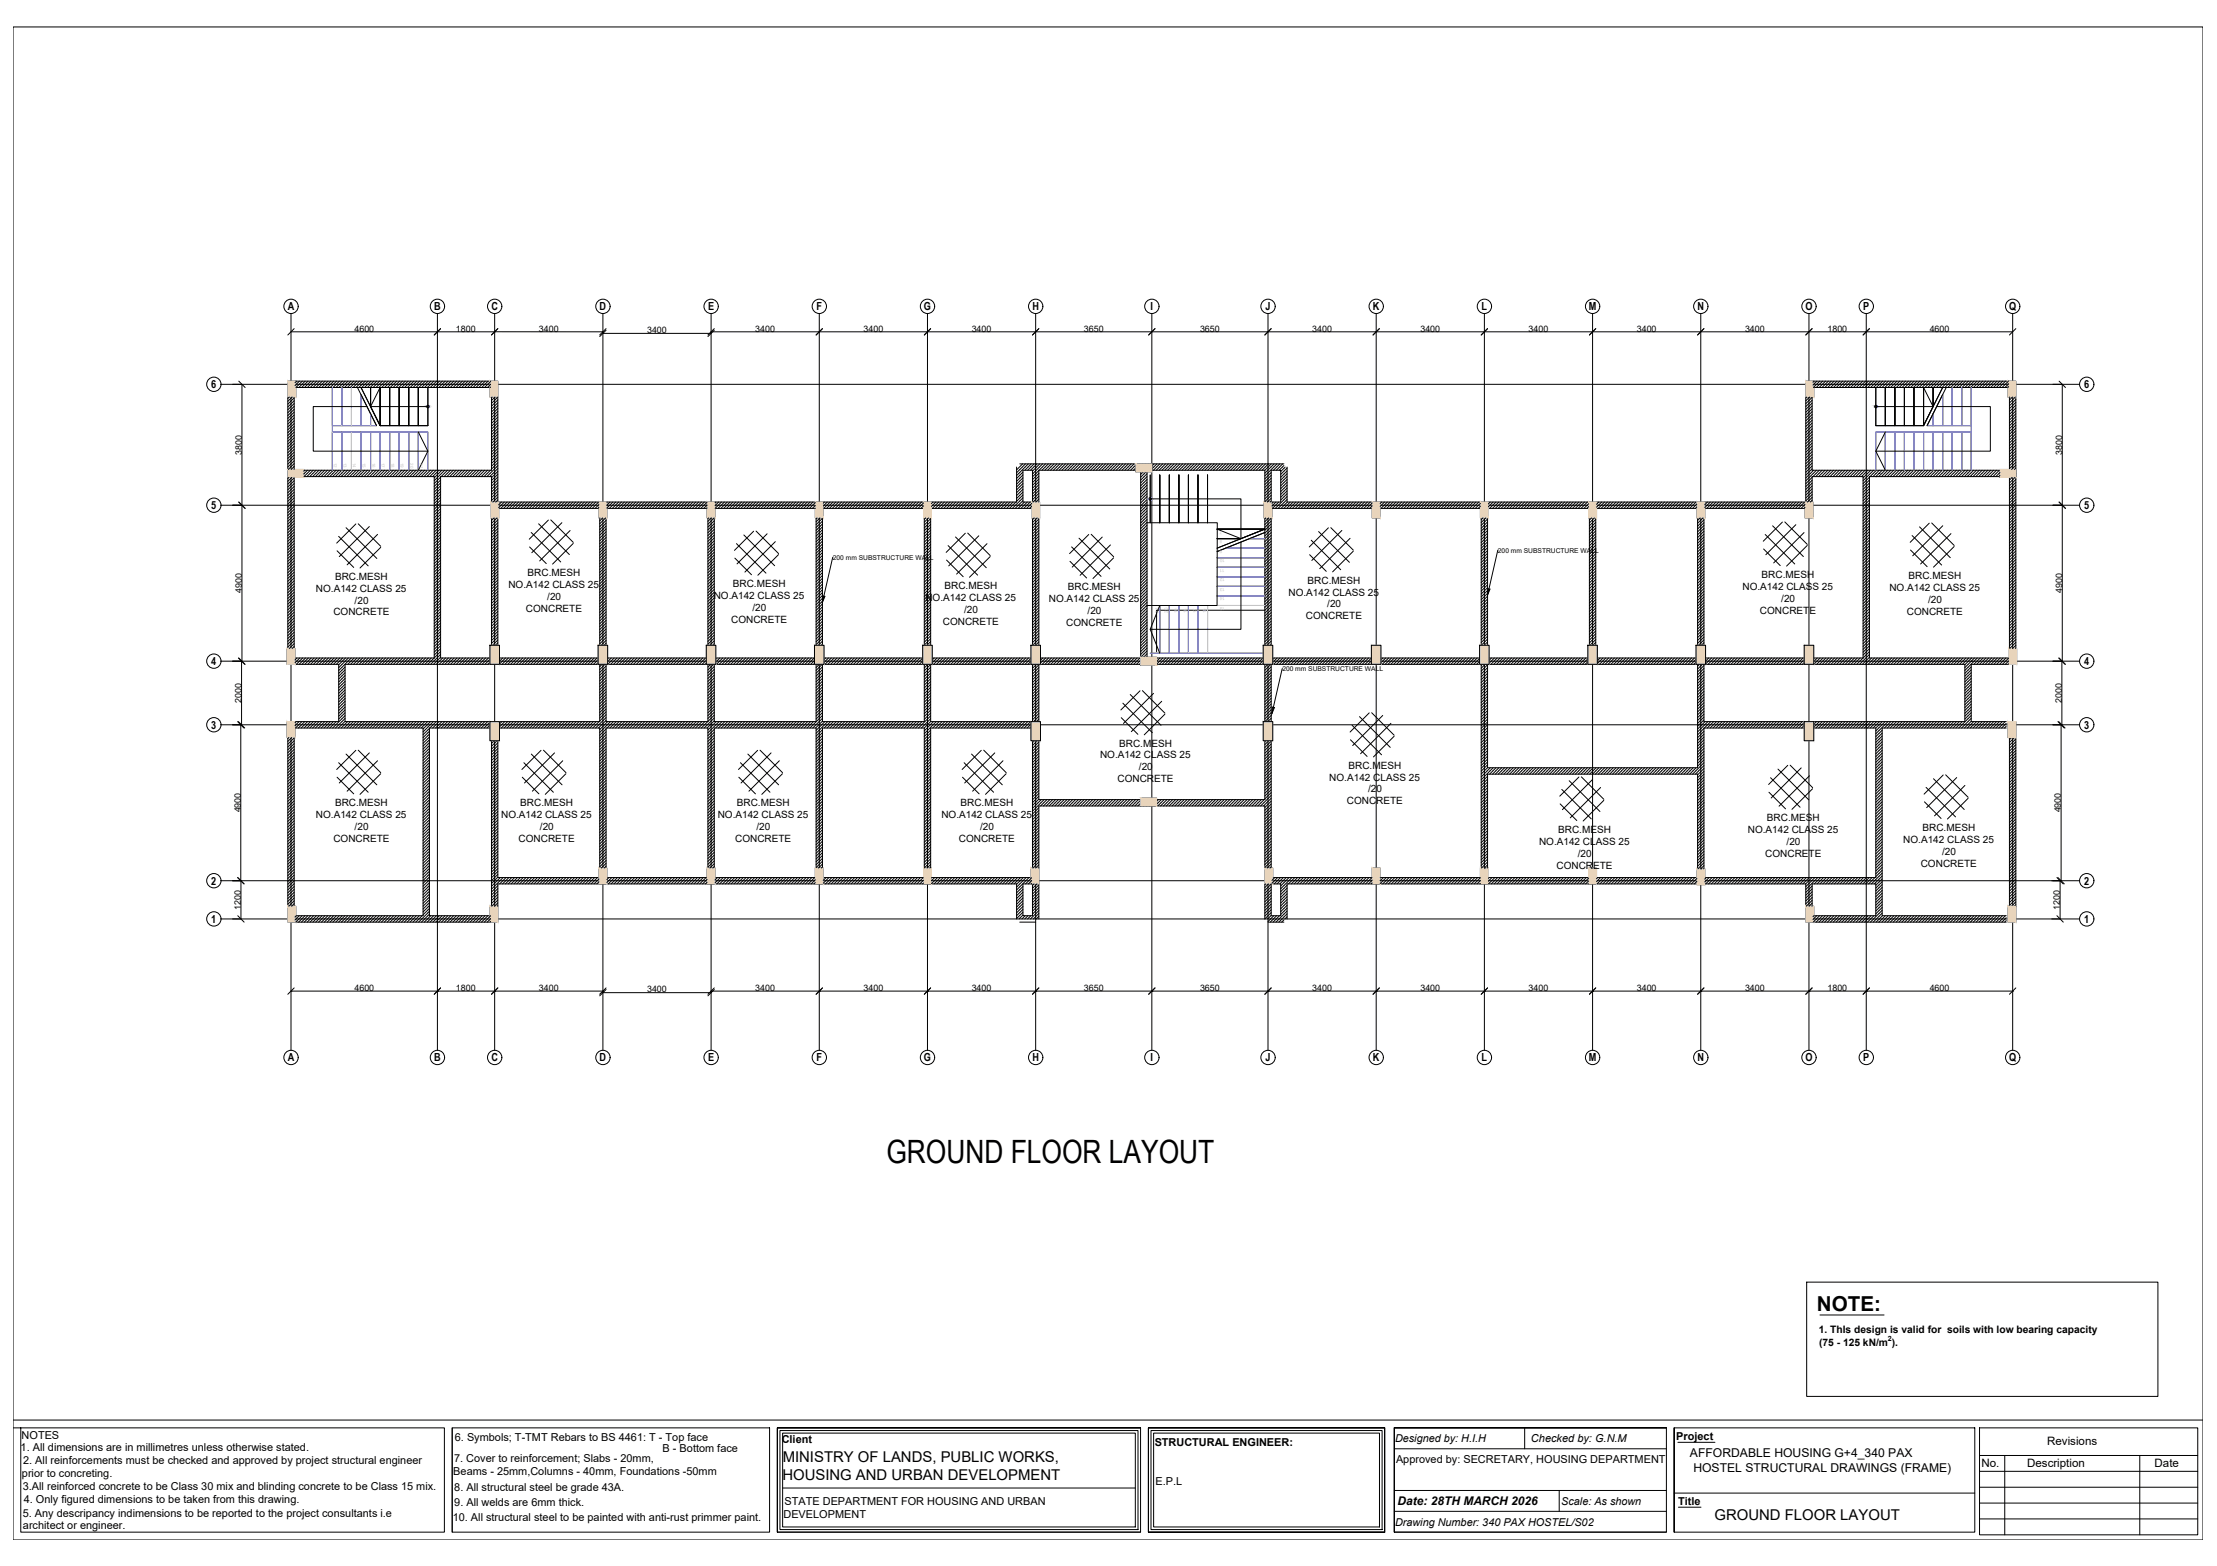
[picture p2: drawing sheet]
<svg xmlns="http://www.w3.org/2000/svg" width="841mm" height="594mm" viewBox="0 0 841 594" stroke-linecap="round" stroke-linejoin="round" font-family="sans-serif">
<defs><g id="words">
<text font-size="12.2" x="336.3" y="441.2">GROUND FLOOR LAYOUT</text>
<text font-size="7.8" x="689.3" y="497.2">NOTE:</text>
<g font-size="5.6">
<text x="296.9" y="554.5">MINISTRY OF LANDS, PUBLIC WORKS,</text>
<text x="296.8" y="561.3">HOUSING AND URBAN DEVELOPMENT</text>
<text x="650.4" y="576.5">GROUND FLOOR LAYOUT</text>
</g>
<g font-size="4.6">
<text x="641.1" y="552.8">AFFORDABLE HOUSING G+4_340 PAX</text>
<text x="642.4" y="558.4">HOSTEL STRUCTURAL DRAWINGS (FRAME)</text>
</g>
<text font-size="4.5" x="530.2" y="571.1">Date: 28TH MARCH 2026</text>
<g font-size="4.4">
<text x="776.6" y="548.4">Revisions</text>
<text x="751.7" y="556.6">No.</text>
<text x="769" y="556.6">Description</text>
<text x="817.3" y="556.6">Date</text>
</g>
<g font-size="4.2">
<text x="109.1" y="117.7">A</text>
<text x="164.7" y="117.7">B</text>
<text x="186.4" y="117.7">C</text>
<text x="227.5" y="117.7">D</text>
<text x="268.6" y="117.7">E</text>
<text x="309.7" y="117.7">F</text>
<text x="350.5" y="117.7">G</text>
<text x="391.6" y="117.7">H</text>
<text x="436.5" y="117.7">I</text>
<text x="480" y="117.7">J</text>
<text x="520.8" y="117.7">K</text>
<text x="562" y="117.7">L</text>
<text x="602.7" y="117.7">M</text>
<text x="643.9" y="117.7">N</text>
<text x="684.9" y="117.7">O</text>
<text x="706.8" y="117.7">P</text>
<text x="762.2" y="117.7">Q</text>
<text x="80.2" y="147.3">6</text>
<text x="790.6" y="147.3">6</text>
<text x="80.2" y="193.2">5</text>
<text x="790.6" y="193.2">5</text>
<text x="80.2" y="252.3">4</text>
<text x="790.6" y="252.3">4</text>
<text x="80.2" y="276.5">3</text>
<text x="790.6" y="276.5">3</text>
<text x="80.2" y="335.6">2</text>
<text x="790.6" y="335.6">2</text>
<text x="80.2" y="350.1">1</text>
<text x="790.6" y="350.1">1</text>
<text x="109.1" y="402.7">A</text>
<text x="164.7" y="402.7">B</text>
<text x="186.4" y="402.7">C</text>
<text x="227.5" y="402.7">D</text>
<text x="268.6" y="402.7">E</text>
<text x="309.7" y="402.7">F</text>
<text x="350.5" y="402.7">G</text>
<text x="391.6" y="402.7">H</text>
<text x="436.5" y="402.7">I</text>
<text x="480" y="402.7">J</text>
<text x="520.8" y="402.7">K</text>
<text x="562" y="402.7">L</text>
<text x="602.7" y="402.7">M</text>
<text x="643.9" y="402.7">N</text>
<text x="684.9" y="402.7">O</text>
<text x="706.8" y="402.7">P</text>
<text x="762.2" y="402.7">Q</text>
<text x="580.8" y="547.1">Checked by: G.N.M</text>
</g>
<g font-size="4.1">
<text x="8.2" y="545.8">NOTES</text>
<text x="7.8" y="550.4">1. All dimensions are in millimetres unless otherwise stated.</text>
<text x="172.6" y="546.7">6. Symbols; T-TMT Rebars to BS 4461: T - Top face</text>
<text x="251.4" y="551">B - Bottom face</text>
<text x="296.6" y="547.4">Client</text>
<text x="438" y="548.4">STRUCTURAL ENGINEER:</text>
<text x="529.2" y="547.1">Designed by: H.I.H</text>
<text x="635.9" y="546.3">Project</text>
<text x="8.8" y="555.5">2. All reinforcements must be checked and approved by project structural engineer</text>
<text x="172.3" y="554.8">7. Cover to reinforcement; Slabs - 20mm,</text>
<text x="529.6" y="555">Approved by: SECRETARY, HOUSING DEPARTMENT</text>
<text x="8.3" y="560.2">prior to concreting.</text>
<text x="172" y="559.5">Beams - 25mm,Columns - 40mm, Foundations -50mm</text>
<text x="438.4" y="563.2">E.P.L</text>
<text x="8.6" y="565.1">3.All reinforced concrete to be Class 30 mix and blinding concrete to be Class 15 mix.</text>
<text x="172.3" y="565.5">8. All structural steel be grade 43A.</text>
<text x="8.6" y="575.5">5. Any descripancy indimensions to be reported to the project consultants i.e</text>
<text x="9" y="570.2">4. Only figured dimensions to be taken from this drawing.</text>
<text x="172.3" y="571.1">9. All welds are 6mm thick.</text>
<text x="297.2" y="575.7">DEVELOPMENT</text>
<text x="297.6" y="570.8">STATE DEPARTMENT FOR HOUSING AND URBAN</text>
<text x="592.3" y="570.8">Scale: As shown</text>
<text x="636.6" y="570.9">Title</text>
<text x="8.7" y="580.2">architect or engineer.</text>
<text x="171.8" y="576.8">10. All structural steel to be painted with anti-rust primmer paint.</text>
<text x="529.2" y="578.8">Drawing Number: 340 PAX HOSTEL/S02</text>
</g>
<g font-size="3.9">
<text x="690" y="505.8">1. ThIs design is valid for soils with low bearing capacity</text>
<text x="690.1" y="510.5">(75 - 125 kN/m ).</text>
</g>
<g font-size="3.8">
<text x="127.1" y="219.9">BRC.MESH</text>
<text x="200.1" y="218.4">BRC.MESH</text>
<text x="496" y="221.4">BRC.MESH</text>
<text x="668.3" y="219.2">BRC.MESH</text>
<text x="724" y="219.6">BRC.MESH</text>
<text x="119.8" y="224.4">NO.A142 CLASS 25</text>
<text x="192.9" y="223">NO.A142 CLASS 25</text>
<text x="207.6" y="227.5">/20</text>
<text x="270.7" y="227.2">NO.A142 CLASS 25</text>
<text x="278" y="222.7">BRC.MESH</text>
<text x="351" y="227.9">NO.A142 CLASS 25</text>
<text x="358.3" y="223.4">BRC.MESH</text>
<text x="405.1" y="223.9">BRC.MESH</text>
<text x="488.8" y="225.9">NO.A142 CLASS 25</text>
<text x="661" y="223.7">NO.A142 CLASS 25</text>
<text x="716.7" y="224.1">NO.A142 CLASS 25</text>
<text x="126.5" y="233.5">CONCRETE</text>
<text x="134.5" y="229">/20</text>
<text x="199.5" y="232">CONCRETE</text>
<text x="285.5" y="231.7">/20</text>
<text x="365.7" y="232.5">/20</text>
<text x="397.9" y="228.4">NO.A142 CLASS 25</text>
<text x="412.6" y="233">/20</text>
<text x="503.5" y="230.4">/20</text>
<text x="667.6" y="232.8">CONCRETE</text>
<text x="675.7" y="228.3">/20</text>
<text x="723.4" y="233.2">CONCRETE</text>
<text x="731.4" y="228.7">/20</text>
<text x="277.4" y="236.2">CONCRETE</text>
<text x="357.7" y="237">CONCRETE</text>
<text x="404.5" y="237.5">CONCRETE</text>
<text x="495.4" y="235">CONCRETE</text>
<text x="417.3" y="287.7">NO.A142 CLASS 25</text>
<text x="424.6" y="283.2">BRC.MESH</text>
<text x="432" y="292.3">/20</text>
<text x="511.5" y="291.6">BRC.MESH</text>
<text x="423.9" y="296.8">CONCRETE</text>
<text x="504.3" y="296.1">NO.A142 CLASS 25</text>
<text x="127.1" y="305.8">BRC.MESH</text>
<text x="197.4" y="305.8">BRC.MESH</text>
<text x="279.5" y="305.8">BRC.MESH</text>
<text x="364.4" y="305.8">BRC.MESH</text>
<text x="510.9" y="305.2">CONCRETE</text>
<text x="519" y="300.6">/20</text>
<text x="119.8" y="310.3">NO.A142 CLASS 25</text>
<text x="190.1" y="310.3">NO.A142 CLASS 25</text>
<text x="272.3" y="310.3">NO.A142 CLASS 25</text>
<text x="357.1" y="310.3">NO.A142 CLASS 25</text>
<text x="670.3" y="311.5">BRC.MESH</text>
<text x="134.5" y="314.8">/20</text>
<text x="204.8" y="314.8">/20</text>
<text x="287" y="314.8">/20</text>
<text x="371.8" y="314.8">/20</text>
<text x="591.1" y="315.9">BRC.MESH</text>
<text x="663" y="316">NO.A142 CLASS 25</text>
<text x="729.3" y="315.2">BRC.MESH</text>
<text x="126.5" y="319.4">CONCRETE</text>
<text x="196.7" y="319.4">CONCRETE</text>
<text x="278.9" y="319.4">CONCRETE</text>
<text x="363.7" y="319.4">CONCRETE</text>
<text x="583.8" y="320.4">NO.A142 CLASS 25</text>
<text x="677.7" y="320.5">/20</text>
<text x="722" y="319.7">NO.A142 CLASS 25</text>
<text x="590.5" y="329.5">CONCRETE</text>
<text x="598.5" y="325">/20</text>
<text x="669.7" y="325.1">CONCRETE</text>
<text x="728.6" y="328.7">CONCRETE</text>
<text x="736.7" y="324.2">/20</text>
</g>
<g font-size="3.4">
<text x="134.5" y="125.8">4600</text>
<text x="172.9" y="125.8">1800</text>
<text x="204.4" y="125.8">3400</text>
<text x="286.5" y="125.8">3400</text>
<text x="327.6" y="125.8">3400</text>
<text x="368.6" y="125.8">3400</text>
<text x="411.2" y="125.8">3650</text>
<text x="455.2" y="125.8">3650</text>
<text x="497.8" y="125.8">3400</text>
<text x="538.8" y="125.8">3400</text>
<text x="579.9" y="125.8">3400</text>
<text x="620.9" y="125.8">3400</text>
<text x="662" y="125.8">3400</text>
<text x="693.3" y="125.8">1800</text>
<text x="732" y="125.8">4600</text>
<text x="245.5" y="126.4">3400</text>
<text x="91.7" y="172.5" transform="rotate(-90 91.7 172.5)">3800</text>
<text x="782.3" y="172.5" transform="rotate(-90 782.3 172.5)">3800</text>
<text x="91.7" y="224.9" transform="rotate(-90 91.7 224.9)">4900</text>
<text x="782.3" y="224.9" transform="rotate(-90 782.3 224.9)">4900</text>
<text x="91.6" y="266.6" transform="rotate(-90 91.6 266.6)">2000</text>
<text x="782.1" y="266.6" transform="rotate(-90 782.1 266.6)">2000</text>
<text x="91.3" y="308.2" transform="rotate(-90 91.3 308.2)">4900</text>
<text x="781.8" y="308.2" transform="rotate(-90 781.8 308.2)">4900</text>
<text x="91.4" y="345.2" transform="rotate(-90 91.4 345.2)">1200</text>
<text x="781.5" y="345.2" transform="rotate(-90 781.5 345.2)">1200</text>
<text x="134.5" y="375.9">4600</text>
<text x="172.9" y="375.9">1800</text>
<text x="204.4" y="375.9">3400</text>
<text x="245.5" y="376.5">3400</text>
<text x="286.5" y="375.9">3400</text>
<text x="327.6" y="375.9">3400</text>
<text x="368.6" y="375.9">3400</text>
<text x="411.2" y="375.9">3650</text>
<text x="455.2" y="375.9">3650</text>
<text x="497.8" y="375.9">3400</text>
<text x="538.8" y="375.9">3400</text>
<text x="579.9" y="375.9">3400</text>
<text x="620.9" y="375.9">3400</text>
<text x="662" y="375.9">3400</text>
<text x="693.3" y="375.9">1800</text>
<text x="732" y="375.9">4600</text>
</g>
<text font-size="2.7" x="716.2" y="508.7">2</text>
<g font-size="2.5">
<text x="568.2" y="209.7">200 mm SUBSTRUCTURE WALL</text>
<text x="315.9" y="212.4">200 mm SUBSTRUCTURE WALL</text>
<text x="486.5" y="254.6">200 mm SUBSTRUCTURE WALL</text>
</g>
<g font-size="1.7" fill="#aaf">
<text x="126.6" y="175.6" transform="rotate(90 126.6 175.6)">12</text>
<text x="130.2" y="175.6" transform="rotate(90 130.2 175.6)">13</text>
<text x="133.9" y="175.6" transform="rotate(90 133.9 175.6)">14</text>
<text x="137.5" y="175.6" transform="rotate(90 137.5 175.6)">15</text>
<text x="141.1" y="175.6" transform="rotate(90 141.1 175.6)">16</text>
<text x="144.7" y="175.6" transform="rotate(90 144.7 175.6)">17</text>
<text x="148.4" y="175.6" transform="rotate(90 148.4 175.6)">18</text>
<text x="152" y="175.6" transform="rotate(90 152 175.6)">19</text>
<text x="155.6" y="175.8" transform="rotate(90 155.6 175.8)">20</text>
<text x="159.2" y="175.8" transform="rotate(90 159.2 175.8)">21</text>
<text x="463.6" y="201.3" transform="rotate(-180 463.6 201.3)">7</text>
<text x="463.6" y="204.9" transform="rotate(-180 463.6 204.9)">8</text>
<text x="463.6" y="208.5" transform="rotate(-180 463.6 208.5)">9</text>
<text x="464.5" y="215.8" transform="rotate(-180 464.5 215.8)">11</text>
<text x="464.6" y="212.1" transform="rotate(-180 464.6 212.1)">10</text>
<text x="464.6" y="219.4" transform="rotate(-180 464.6 219.4)">12</text>
<text x="464.6" y="223" transform="rotate(-180 464.6 223)">13</text>
<text x="464.6" y="226.6" transform="rotate(-180 464.6 226.6)">14</text>
<text x="439.4" y="232.5" transform="rotate(-90 439.4 232.5)">21</text>
<text x="443" y="232.5" transform="rotate(-90 443 232.5)">20</text>
<text x="446.7" y="232.6" transform="rotate(-90 446.7 232.6)">19</text>
<text x="450.3" y="232.6" transform="rotate(-90 450.3 232.6)">18</text>
<text x="453.9" y="232.6" transform="rotate(-90 453.9 232.6)">17</text>
<text x="457.5" y="232.6" transform="rotate(-90 457.5 232.6)">16</text>
<text x="464.6" y="230.2" transform="rotate(-180 464.6 230.2)">15</text>
</g>
</g></defs>
<!-- layer: Axis Line(Dir 2) -->
<g fill="none" stroke="#000" stroke-width=".38">
<path d="M110.4 118.9v279.6M165.9 118.9v279.6M187.6 118.9v279.6M228.7 118.9v279.6M269.8 118.9v279.6M310.8 118.9v279.6M351.8 118.9v279.6M392.9 118.9v279.6M437 118.9v279.6M481 118.9v279.6M522.1 118.9v279.6M563.1 118.9v279.6"/>
<path d="M604.1 118.9v279.6M645.2 118.9v279.6M686.2 118.9v279.6M708 118.9v279.6M763.5 118.9v279.6"/>
</g>
<!-- layer: Axis Circle(Dir 2) -->
<g fill="none" stroke="#000" stroke-width=".38">
<circle cx="110.4" cy="116.2" r="2.72"/>
<circle cx="165.9" cy="116.2" r="2.72"/>
<circle cx="187.7" cy="116.2" r="2.72"/>
<circle cx="228.7" cy="116.2" r="2.72"/>
<circle cx="269.8" cy="116.2" r="2.72"/>
<circle cx="310.8" cy="116.2" r="2.72"/>
<circle cx="351.8" cy="116.2" r="2.72"/>
<circle cx="392.9" cy="116.2" r="2.72"/>
<circle cx="437" cy="116.2" r="2.72"/>
<circle cx="481" cy="116.2" r="2.72"/>
<circle cx="522.1" cy="116.2" r="2.72"/>
<circle cx="563.1" cy="116.2" r="2.72"/>
<circle cx="604.2" cy="116.2" r="2.72"/>
<circle cx="645.2" cy="116.2" r="2.72"/>
<circle cx="686.2" cy="116.2" r="2.72"/>
<circle cx="708" cy="116.2" r="2.72"/>
<circle cx="763.5" cy="116.2" r="2.72"/>
<circle cx="110.4" cy="401.2" r="2.72"/>
<circle cx="165.9" cy="401.2" r="2.72"/>
<circle cx="187.7" cy="401.2" r="2.72"/>
<circle cx="228.7" cy="401.2" r="2.72"/>
<circle cx="269.8" cy="401.2" r="2.72"/>
<circle cx="310.8" cy="401.2" r="2.72"/>
<circle cx="351.8" cy="401.2" r="2.72"/>
<circle cx="392.9" cy="401.2" r="2.72"/>
<circle cx="437" cy="401.2" r="2.72"/>
<circle cx="481" cy="401.2" r="2.72"/>
<circle cx="522.1" cy="401.2" r="2.72"/>
<circle cx="563.1" cy="401.2" r="2.72"/>
<circle cx="604.2" cy="401.2" r="2.72"/>
<circle cx="645.2" cy="401.2" r="2.72"/>
<circle cx="686.2" cy="401.2" r="2.72"/>
<circle cx="708" cy="401.2" r="2.72"/>
<circle cx="763.5" cy="401.2" r="2.72"/>
</g>
<!-- layer: Axis Line(Dir 1) -->
<path d="M83.8 145.8h705.1M83.8 191.7h705.1M83.8 250.8h705.1M83.8 275h705.1M83.8 334.1h705.1M83.8 348.6h705.1" fill="none" stroke="#000" stroke-width=".38"/>
<!-- layer: Axis Circle(Dir 1) -->
<g fill="none" stroke="#000" stroke-width=".38">
<circle cx="81.1" cy="145.8" r="2.72"/>
<circle cx="791.6" cy="145.8" r="2.72"/>
<circle cx="81.1" cy="191.7" r="2.72"/>
<circle cx="791.6" cy="191.7" r="2.72"/>
<circle cx="81.1" cy="250.8" r="2.72"/>
<circle cx="791.6" cy="250.8" r="2.72"/>
<circle cx="81.1" cy="274.9" r="2.72"/>
<circle cx="791.6" cy="274.9" r="2.72"/>
<circle cx="81.1" cy="334.1" r="2.72"/>
<circle cx="791.6" cy="334.1" r="2.72"/>
<circle cx="81.1" cy="348.6" r="2.72"/>
<circle cx="791.6" cy="348.6" r="2.72"/>
</g>
<!-- layer: Beam Line -->
<g fill="none" stroke="#000" stroke-width=".38">
<path d="M109.2 150.6v95.4M111.6 150.6v27.5M111.9 147h74.2M111.9 144.6h74.2M186.4 150.6v27.8h-71.2M188.9 150.6v39.9M685 150.6v39.9M687.4 150.6v27.8h71.3M687.8 147h74.2M687.8 144.6h74.2M762.3 150.6v27.5M764.7 150.6v95.4"/>
<path d="M385.6 177.2v13.3h-32.3M386.8 176h100.3M488.3 177.2v13.3h32.2M111.6 181.1v64.9M115.2 180.8h49.5v68.8h-52.8M186.4 190.5v-9.7h-19.3v68.8h19M186.4 196.5v49.5M188.9 196.5v49.5M189.2 192.9h38M189.2 190.5h38M227.5 196.5v49.5M229.9 196.5v49.5"/>
<path d="M230.2 192.9h38M230.2 190.5h38M268.5 196.5v49.5M271 196.5v49.5M271.3 192.9h38M271.3 190.5h38M309.6 196.5v49.5M312 196.5v49.5M312.3 192.9h38M312.3 190.5h38M350.6 196.5v49.5M353 196.5v49.5"/>
<path d="M353.3 192.9h38.1M391.4 190.5h-3.3v-12.1h3.6v12.1M391.7 196.5v49.5M394.1 190.5v-12.1h38.6v71.2h-38.3M394.1 196.5v49.5M479.8 190.5v-12.1h-44.7v71.2h44.4M479.8 196.5v49.5M482.2 190.5v-12.1h3.6v12.1h-3.3M482.2 196.5v49.5M482.5 192.9h38M523.6 192.9h38M523.6 190.5h38"/>
<path d="M561.9 196.5v49.5M564.3 196.5v49.5M564.6 192.9h38M564.6 190.5h38M602.9 196.5v49.5M605.4 196.5v49.5M605.6 192.9h38.1M605.6 190.5h38.1M644 196.5v49.5M646.4 196.5v49.5M646.7 192.9h38M646.7 190.5h38"/>
<path d="M687.4 190.5v-9.7h19.4v68.8h-19M758.7 180.8h-49.5v68.8h52.8M762.3 181.1v64.9M111.9 252h16.6v21.7h-16.6M186.1 252h-55.2v21.7h55.2M189.2 252h38M189.2 249.6h38M227.5 252v21.7h-38.3M229.9 252v21.7h38.6v-21.7M230.2 252h38M230.2 249.6h38M271 252v21.7h38.6v-21.7"/>
<path d="M271.3 252h38M271.3 249.6h38M312 252v21.7h38.6v-21.7M312.3 252h38M312.3 249.6h38M353 252v21.7h38.4M353.3 252h38.1M353.3 249.6h38.1M391.7 252v21.7M394.1 252v21.7M394.4 252h85.1M479.8 252v21.7"/>
<path d="M482.2 252v21.7M482.5 252h38M482.5 249.6h38M523.6 252h38M523.6 249.6h38M561.9 252v77.3M564.3 252v39.3h79.7v-39.3M564.6 252h38M564.6 249.6h38M605.6 252h38.1M605.6 249.6h38.1M646.4 252v21.7h38.3"/>
<path d="M646.7 252h38M646.7 249.6h38M687.8 252h57.6v21.7h-57.6M762 252h-14.2v21.7h13.3M109.2 279.8v64M111.6 279.8v64M111.9 276.2h48.6v71.2h-48.6M186.1 276.2h-23.2v71.2h23.2M186.4 279.8v64M188.9 279.8v53.1h38.3M189.2 276.2h38.3v53.1M391.4 276.2h-38.4v53.1"/>
<path d="M391.7 279.8v49.5M394.1 279.8v23.5h85.7v-23.5M482.2 279.8v49.5M684.7 276.2h-38.3v53.4M687.8 276.2h23.8v56.7h-64.9M761.1 276.2h-47.1v71.2h47.1M762.3 279.8v64.3M764.7 279.8v64.3M229.9 329.3v-53.1h38.6v53.1M230.2 332.9h38M271 329.3v-53.1h38.6v53.1M271.3 332.9h38"/>
<path d="M312 329.3v-53.1h38.6v53.1M312.3 332.9h38M353.3 332.9h38.1M388.1 335.3h3.6v12.1h-3.6zM394.1 329.3v-23.5h85.7v23.5M394.1 335.3v13.3M479.8 335.3v13.3M482.2 335.3h3.6v12.1h-3.6zM482.5 332.9h38M523.6 332.9h38M564.3 329.3v-35.6h79.7v35.9M564.6 332.9h38"/>
<path d="M605.6 332.9h38.1M643.7 335.3h-155.4v13.3M646.7 335.3h38.3v8.5M110.4 349.8h77.2M188.9 343.8v-8.5h196.7v13.3M386.8 349.8h6.1M481 349.8h6.1M686.2 349.8h74.9M687.4 343.8v-8.5h24.2v12.1h-23.8"/>
</g>
<!-- layer: Column Line -->
<g fill="none" stroke="#000" stroke-width=".38">
<path d="M109.2 144.6h3v6h-3zM185.9 144.6h3v6h-3zM685 144.6h3.1v6h-3.1zM761.7 144.6h3v6h-3zM109.2 178.1h6v3h-6zM430.9 176h6.1v3h-6.1zM758.7 178.1h6v3h-6zM186.1 190.5h3.1v6h-3.1zM227.2 190.5h3v6h-3zM268.2 190.5h3.1v6h-3.1zM309.3 190.5h3v6h-3zM350.3 190.5h3v6h-3z"/>
<path d="M391.4 190.5h3v6h-3zM479.5 190.5h3v6h-3zM520.5 190.5h3.1v6h-3.1zM561.6 190.5h3v6h-3zM602.6 190.5h3v6h-3zM643.7 190.5h3v6h-3zM684.7 190.5h3.1v6h-3.1zM108.9 246h3v6h-3zM432.7 249.3h6v3h-6zM762 246h3v6h-3zM108.9 273.7h3v6.1h-3zM761.7 273.7h3v6.1h-3z"/>
<path d="M432.7 302.7h6v3.1h-6zM227.2 329.3h3v6h-3zM268.2 329.3h3.1v6h-3.1zM309.3 329.3h3v6h-3zM350.3 329.3h3v6h-3zM391.1 329.3h3v6h-3zM479.8 329.3h3v6h-3zM520.5 329.3h3.1v6h-3.1zM561.6 329.3h3v6h-3zM602.6 329.3h3v6h-3zM643.7 329.6h3v6h-3zM109.2 343.8h3v6h-3z"/>
<path d="M185.9 343.8h3v6h-3zM685 343.8h3.1v6h-3.1zM761.7 343.8h3v6h-3z"/>
</g>
<!-- layer: Column Hatch -->
<g fill="#e8d4bb" stroke="#e8d4bb" stroke-width=".38">
<path d="M109.2 144.6l3 6v-6zM109.2 144.6l3 6h-3z"/>
<path d="M185.9 144.6l3 6v-6zM185.9 144.6l3 6h-3z"/>
<path d="M186.1 190.5l3.1 6v-6zM186.1 190.5l3.1 6h-3.1z"/>
<path d="M227.2 190.5l3 6v-6zM227.2 190.5l3 6h-3z"/>
<path d="M268.2 190.5l3.1 6v-6zM268.2 190.5l3.1 6h-3.1z"/>
<path d="M309.3 190.5l3 6v-6zM309.3 190.5l3 6h-3z"/>
<path d="M350.3 190.5l3 6v-6zM350.3 190.5l3 6h-3z"/>
<path d="M391.4 190.5l3 6v-6zM391.4 190.5l3 6h-3z"/>
<path d="M479.5 190.5l3 6v-6zM479.5 190.5l3 6h-3z"/>
<path d="M520.5 190.5l3.1 6v-6zM520.5 190.5l3.1 6h-3.1z"/>
<path d="M561.6 190.5l3 6v-6zM561.6 190.5l3 6h-3z"/>
<path d="M602.6 190.5l3 6v-6zM602.6 190.5l3 6h-3z"/>
<path d="M643.7 190.5l3 6v-6zM643.7 190.5l3 6h-3z"/>
<path d="M684.7 190.5l3.1 6v-6zM684.7 190.5l3.1 6h-3.1z"/>
<path d="M685 144.6l3.1 6v-6zM685 144.6l3.1 6h-3.1z"/>
<path d="M761.7 144.6l3 6v-6zM761.7 144.6l3 6h-3z"/>
<path d="M108.9 273.7l3 6.1v-6.1zM108.9 273.7l3 6.1h-3z"/>
<path d="M109.2 178.1l6 3v-3zM109.2 178.1l6 3h-6z"/>
<path d="M758.7 178.1l6 3v-3zM758.7 178.1l6 3h-6z"/>
<path d="M108.9 246l3 6v-6zM108.9 246l3 6h-3z"/>
<path d="M762 246l3 6v-6zM762 246l3 6h-3z"/>
<path d="M685 343.8l3.1 6v-6zM685 343.8l3.1 6h-3.1z"/>
<path d="M643.7 329.6l3 6v-6zM643.7 329.6l3 6h-3z"/>
<path d="M602.6 329.3l3 6v-6zM602.6 329.3l3 6h-3z"/>
<path d="M561.6 329.3l3 6v-6zM561.6 329.3l3 6h-3z"/>
<path d="M520.5 329.3l3.1 6v-6zM520.5 329.3l3.1 6h-3.1z"/>
<path d="M479.8 329.3l3 6v-6zM479.8 329.3l3 6h-3z"/>
<path d="M391.1 329.3l3 6v-6zM391.1 329.3l3 6h-3z"/>
<path d="M350.3 329.3l3 6v-6zM350.3 329.3l3 6h-3z"/>
<path d="M309.3 329.3l3 6v-6zM309.3 329.3l3 6h-3z"/>
<path d="M268.2 329.3l3.1 6v-6zM268.2 329.3l3.1 6h-3.1z"/>
<path d="M227.2 329.3l3 6v-6zM227.2 329.3l3 6h-3z"/>
<path d="M185.9 343.8l3 6v-6zM185.9 343.8l3 6h-3z"/>
<path d="M109.2 343.8l3 6v-6zM109.2 343.8l3 6h-3z"/>
<path d="M761.7 273.7l3 6.1v-6.1zM761.7 273.7l3 6.1h-3z"/>
<path d="M761.7 343.8l3 6v-6zM761.7 343.8l3 6h-3z"/>
<path d="M185.9 244.8l3.6 7.2v-7.2zM185.9 244.8l3.6 7.2h-3.6z"/>
<path d="M226.9 244.8l3.6 7.2v-7.2zM226.9 244.8l3.6 7.2h-3.6z"/>
<path d="M267.9 244.8l3.7 7.2v-7.2zM267.9 244.8l3.7 7.2h-3.7z"/>
<path d="M309 244.8l3.6 7.2v-7.2zM309 244.8l3.6 7.2h-3.6z"/>
<path d="M350 244.8l3.7 7.2v-7.2zM350 244.8l3.7 7.2h-3.7z"/>
<path d="M391.1 244.8l3.6 7.2v-7.2zM391.1 244.8l3.6 7.2h-3.6z"/>
<path d="M479.2 244.8l3.6 7.2v-7.2zM479.2 244.8l3.6 7.2h-3.6z"/>
<path d="M520.2 244.8l3.7 7.2v-7.2zM520.2 244.8l3.7 7.2h-3.7z"/>
<path d="M561.3 244.8l3.6 7.2v-7.2zM561.3 244.8l3.6 7.2h-3.6z"/>
<path d="M602.3 244.8l3.7 7.2v-7.2zM602.3 244.8l3.7 7.2h-3.7z"/>
<path d="M643.4 244.8l3.6 7.2v-7.2zM643.4 244.8l3.6 7.2h-3.6z"/>
<path d="M684.4 244.8l3.7 7.2v-7.2zM684.4 244.8l3.7 7.2h-3.7z"/>
<path d="M185.9 273.7l3.6 7.3v-7.3zM185.9 273.7l3.6 7.3h-3.6z"/>
<path d="M391.1 273.7l3.6 7.3v-7.3zM391.1 273.7l3.6 7.3h-3.6z"/>
<path d="M479.2 273.7l3.6 7.3v-7.3zM479.2 273.7l3.6 7.3h-3.6z"/>
<path d="M684.4 273.7l3.7 7.3v-7.3zM684.4 273.7l3.7 7.3h-3.7z"/>
<path d="M430.9 176l6.1 3v-3zM430.9 176l6.1 3h-6.1z"/>
<path d="M432.7 249.3l6 3v-3zM432.7 249.3l6 3h-6z"/>
<path d="M432.7 302.7l6 3.1v-3.1zM432.7 302.7l6 3.1h-6z"/>
</g>
<!-- layer: Beam Line(D) -->
<path d="M266.1 187.2h.1" fill="none" stroke="#00bd5e" stroke-width=".38"/>
<!-- layer: SUBSTRUCTURE WALL -->
<g fill="none" stroke="#000" stroke-width=".38">
<path d="M110.4 125.9h77.2M111.6 124.7l-2.4 2.4M167.1 124.7l-2.4 2.4M187.6 125.9h.1M187.6 125.9h41.1v.6h41.1v-.6h167.2M188.9 124.7l-2.5 2.4M229.9 124.7l-2.4 2.4M229.9 125.3l-2.4 2.4M271 125.3l-2.5 2.4M271 124.7l-2.5 2.4M312 124.7l-2.4 2.4M353 124.7l-2.4 2.4"/>
<path d="M394.1 124.7l-2.4 2.4M438.2 124.7l-2.5 2.4M482.2 124.7l-2.4 2.4M523.3 124.7l-2.4 2.4M564.3 124.7l-2.4 2.4M605.4 124.7l-2.5 2.4M646.4 124.7l-2.4 2.4M687.4 124.7l-2.4 2.4M709.2 124.7l-2.4 2.4M763.5 125.9h-326.5M764.7 124.7l-2.4 2.4M88.2 145.8h3.6v45.9h-3.6h3.6v59.1h-3.6h3.5l-.1 24.2h-3.4"/>
<path d="M90.6 144.6l2.4 2.4M109.7 150.6l-.5 .6M110.8 150.6l-1.6 1.7M111.6 150.9l-2.4 2.4M111.6 152l-2.4 2.4M111.6 153.1l-2.4 2.4M111.6 154.2l-2.4 2.4M111.6 155.3l-2.4 2.4M111.6 156.3l-2.4 2.5M111.6 157.4l-2.4 2.4M111.6 158.5l-2.4 2.4M111.6 159.6l-2.4 2.4"/>
<path d="M112.5 144.6l-.6 .6M113.6 144.6l-1.7 1.7M114.7 144.6l-2.4 2.4M115.8 144.6l-2.4 2.4M116.8 144.6l-2.4 2.4M117.9 144.6l-2.4 2.4M119 144.6l-2.4 2.4M120.1 144.6l-2.4 2.4M121.2 144.6l-2.4 2.4M122.3 144.6l-2.4 2.4M123.3 144.6l-2.4 2.4M124.4 144.6l-2.4 2.4"/>
<path d="M125.5 144.6l-2.4 2.4M126.6 144.6l-2.4 2.4M127.7 144.6l-2.4 2.4M128.8 144.6l-2.4 2.4M129.9 144.6l-2.4 2.4M130.9 144.6l-2.4 2.4M132 144.6l-2.4 2.4M133.1 144.6l-2.4 2.4M134.2 144.6l-2.4 2.4M135.3 144.6l-2.4 2.4M136.4 144.6l-2.5 2.4M137.5 144.6l-2.5 2.4"/>
<path d="M138.6 144.6l-2.5 2.4M139.6 144.6l-2.4 2.4M140.7 144.6l-2.4 2.4M141.8 144.6l-2.4 2.4M142.9 144.6l-2.5 2.4M144 144.6l-2.5 2.4M145.1 144.6l-2.5 2.4M146.2 144.6l-2.5 2.4M147.2 144.6l-2.4 2.4M148.3 144.6l-2.4 2.4M149.4 144.6l-2.4 2.4M150.5 144.6l-2.5 2.4"/>
<path d="M151.6 144.6l-2.5 2.4M152.7 144.6l-2.5 2.4M153.7 144.6l-2.4 2.4M154.8 144.6l-2.4 2.4M155.8 145.8l-1.3 1.2M155.9 144.6l-2.4 2.4M157 144.6l-1.2 1.2M157.9 145.8l-1.2 1.2M158.1 144.6l-2.5 2.4M159.2 144.6l-1.2 1.2M160.2 144.6l-2.4 2.4M161.3 144.6l-2.4 2.4"/>
<path d="M162.4 144.6l-2.4 2.4M163.5 144.6l-2.5 2.4M164.6 144.6l-2.5 2.4M165.6 144.6l-2.4 2.4M166.7 144.6l-2.4 2.4M167.8 144.6l-2.4 2.4M168.9 144.6l-2.4 2.4M170 144.6l-2.4 2.4M171.1 144.6l-2.5 2.4M172.1 144.6l-2.4 2.4M173.2 144.6l-2.4 2.4M174.3 144.6l-2.4 2.4"/>
<path d="M175.4 144.6l-2.4 2.4M176.5 144.6l-2.4 2.4M177.6 144.6l-2.5 2.4M178.6 144.6l-2.4 2.4M179.7 144.6l-2.4 2.4M180.8 144.6l-2.4 2.4M181.9 144.6l-2.4 2.4M183 144.6l-2.4 2.4M184.1 144.6l-2.5 2.4M185.2 144.6l-2.5 2.4M186.1 146.8l-.1 .2M186.1 144.7l-2.3 2.3"/>
<path d="M186.1 145.8l-1.2 1.2M186.7 150.6l-.3 .3M187.8 150.6l-1.4 1.4M188.9 150.6l-2.5 2.4M188.9 151.7l-2.5 2.4M188.9 152.8l-2.5 2.4M188.9 153.9l-2.5 2.4M188.9 157.1l-2.5 2.4M188.9 158.2l-2.5 2.4M188.9 159.3l-2.5 2.4M188.9 155l-2.5 2.4M188.9 156l-2.5 2.5"/>
<path d="M685.4 150.6l-.4 .4M686.5 150.6l-1.5 1.5M687.4 150.7l-2.4 2.4M687.4 151.8l-2.4 2.4M687.4 152.9l-2.4 2.4M687.4 157.2l-2.4 2.5M687.4 158.3l-2.4 2.4M687.4 159.4l-2.4 2.4M687.4 154l-2.4 2.4M687.4 155.1l-2.4 2.4M687.4 156.1l-2.4 2.5M688.2 144.6l-.4 .4"/>
<path d="M689.3 144.6l-1.5 1.5M690.3 144.6l-2.4 2.4M691.4 144.6l-2.4 2.4M692.5 144.6l-2.4 2.4M693.6 144.6l-2.4 2.4M694.7 144.6l-2.4 2.4M695.8 144.6l-2.5 2.4M696.9 144.6l-2.5 2.4M697.9 144.6l-2.4 2.4M699 144.6l-2.4 2.4M700.1 144.6l-2.4 2.4M701.2 144.6l-2.4 2.4"/>
<path d="M702.3 144.6l-2.4 2.4M703.4 144.6l-2.5 2.4M704.4 144.6l-2.4 2.4M705.5 144.6l-2.4 2.4M706.6 144.6l-2.4 2.4M707.7 144.6l-2.4 2.4M708.8 144.6l-2.4 2.4M709.9 144.6l-2.5 2.4M710.9 144.6l-2.4 2.4M712 144.6l-2.4 2.4M713.1 144.6l-2.4 2.4M714.2 144.6l-2.4 2.4"/>
<path d="M715.3 144.6l-2.4 2.4M716.4 144.6l-2.5 2.4M717.5 144.6l-2.5 2.4M718.5 144.6l-2.4 2.4M719.6 144.6l-2.4 2.4M720.7 144.6l-2.4 2.4M721.8 144.6l-2.4 2.4M722.9 144.6l-2.4 2.4M723.9 144.6l-2.4 2.4M725 144.6l-2.4 2.4M726.1 144.6l-2.4 2.4M727.2 144.6l-2.4 2.4"/>
<path d="M728.3 144.6l-2.4 2.4M729.4 144.6l-2.4 2.4M730.4 144.6l-2.4 2.4M731.5 144.6l-2.4 2.4M732.6 144.6l-2.4 2.4M733.7 144.6l-2.4 2.4M734.8 144.6l-2.4 2.4M735.9 144.6l-2.4 2.4M737 144.6l-2.4 2.4M738 144.6l-2.4 2.4M739.1 144.6l-2.4 2.4M740.2 144.6l-2.4 2.4"/>
<path d="M741.3 144.6l-2.4 2.4M742.4 144.6l-2.4 2.4M743.5 144.6l-2.4 2.4M744.5 144.6l-2.4 2.4M745.6 144.6l-2.4 2.4M746.7 144.6l-2.4 2.4M747.8 144.6l-2.4 2.4M748.9 144.6l-2.4 2.4M750 144.6l-2.4 2.4M751 144.6l-2.4 2.4M752.1 144.6l-2.4 2.4M753.2 144.6l-2.4 2.4"/>
<path d="M754.3 144.6l-2.4 2.4M755.4 144.6l-2.4 2.4M756.5 144.6l-2.5 2.4M757.6 144.6l-2.5 2.4M758.6 144.6l-2.4 2.4M759.7 144.6l-2.4 2.4M760.8 144.6l-2.4 2.4M761.9 144.6l-2.4 2.4M762 145.6l-1.4 1.4M762 146.7l-.4 .3M762.4 150.6l-.1 .1M763.4 150.6l-1.1 1.2"/>
<path d="M764.5 150.6l-2.2 2.3M764.7 151.5l-2.4 2.4M764.7 152.6l-2.4 2.4M764.7 153.7l-2.4 2.4M764.7 157l-2.4 2.4M764.7 158l-2.4 2.4M764.7 159.1l-2.4 2.4M764.7 155.9l-2.4 2.4M764.7 154.8l-2.4 2.4M778.8 145.8h3.5v45.9h-3.5h3.5v59.1h-3.5h3.4v24.2h-3.4M781.1 144.6l2.4 2.4M111.6 160.7l-2.4 2.4"/>
<path d="M111.6 170.4l-2.4 2.4M111.6 171.5l-2.4 2.4M111.6 172.6l-2.4 2.4M111.6 174.8l-2.4 2.4M111.6 161.8l-2.4 2.4M111.6 162.8l-2.4 2.4M111.6 163.9l-2.4 2.4M111.6 165l-2.4 2.4M111.6 166.1l-2.4 2.4M111.6 167.2l-2.4 2.4M111.6 168.3l-2.4 2.4M111.6 169.4l-2.4 2.4"/>
<path d="M111.6 173.7l-2.4 2.4M111.6 175.9l-2.2 2.2M111.6 176.9l-1.1 1.2M111.6 178l-.1 .1M115.6 178.4l-.4 .3M116.7 178.4l-1.5 1.4M117.7 178.4l-2.4 2.4M118.8 178.4l-2.4 2.4M119.9 178.4l-2.4 2.4M121 178.4l-2.4 2.4M122.1 178.4l-2.4 2.4M123.2 178.4l-2.5 2.4"/>
<path d="M124.2 178.4l-2.4 2.4M125.3 178.4l-2.4 2.4M126.4 178.4l-2.4 2.4M127.5 178.4l-2.4 2.4M128.6 178.4l-2.4 2.4M129.7 178.4l-2.5 2.4M130.8 178.4l-2.5 2.4M131.8 178.4l-2.4 2.4M132.9 178.4l-2.4 2.4M134 178.4l-2.4 2.4M135.1 178.4l-2.4 2.4M136.2 178.4l-2.4 2.4"/>
<path d="M137.3 178.4l-2.5 2.4M138.3 178.4l-2.4 2.4M139.4 178.4l-2.4 2.4M140.5 178.4l-2.4 2.4M141.6 178.4l-2.4 2.4M142.7 178.4l-2.4 2.4M143.7 178.4l-2.4 2.4M144.9 178.4l-2.5 2.4M145.9 178.4l-2.4 2.4M147 178.4l-2.4 2.4M148.1 178.4l-2.4 2.4M149.2 178.4l-2.4 2.4"/>
<path d="M150.3 178.4l-2.4 2.4M151.3 178.4l-2.4 2.4M152.4 178.4l-2.4 2.4M153.5 178.4l-2.4 2.4M154.6 178.4l-2.4 2.4M155.7 178.4l-2.4 2.4M156.8 178.4l-2.4 2.4M157.8 178.4l-2.4 2.4M158.9 178.4l-2.4 2.4M160 178.4l-2.4 2.4M161.1 178.4l-2.4 2.4M162.2 178.4l-2.4 2.4"/>
<path d="M163.3 178.4l-2.4 2.4M164.3 178.4l-2.4 2.4M165.4 178.4l-2.4 2.4M166.5 178.4l-2.4 2.4M167.6 178.4l-2.9 2.9M168.7 178.4l-4 4M169.8 178.4l-2.4 2.4M170.9 178.4l-2.4 2.4M171.9 178.4l-2.4 2.4M173 178.4l-2.4 2.4M174.1 178.4l-2.4 2.4M175.2 178.4l-2.4 2.4"/>
<path d="M176.3 178.4l-2.4 2.4M177.4 178.4l-2.5 2.4M178.4 178.4l-2.4 2.4M179.5 178.4l-2.4 2.4M180.6 178.4l-2.4 2.4M181.7 178.4l-2.4 2.4M182.8 178.4l-2.4 2.4M183.9 178.4l-2.5 2.4M185 178.4l-2.5 2.4M186 178.4l-2.4 2.4M188.9 168l-2.5 2.4M188.9 169.1l-2.5 2.4"/>
<path d="M188.9 170.1l-2.5 2.5M188.9 171.2l-2.5 2.4M188.9 172.3l-2.5 2.4M188.9 173.4l-2.5 2.4M188.9 174.5l-2.5 2.4M188.9 175.6l-2.5 2.4M188.9 176.6l-4.2 4.2M188.9 177.7l-3.1 3.1M188.9 178.8l-2.5 2.4M188.9 179.9l-2.5 2.4M188.9 160.4l-2.5 2.4M188.9 161.5l-2.5 2.4"/>
<path d="M188.9 162.6l-2.5 2.4M188.9 163.6l-2.5 2.5M188.9 164.7l-2.5 2.4M188.9 165.8l-2.5 2.4M188.9 166.9l-2.5 2.4M386.7 177.2l-1.1 1.1M387.9 176l-1.1 1.1M388.1 179.1l-2.5 2.4M389 176l-3.4 3.3M390.1 176l-4.5 4.4M391.2 176l-2.4 2.4M392.3 176l-2.4 2.4"/>
<path d="M393.3 176l-2.4 2.4M394.1 178.5l-2.4 2.4M394.1 179.6l-2.4 2.4M394.4 176l-2.7 2.7M395.5 176l-3.8 3.8M396.6 176l-2.4 2.4M397.7 176l-2.4 2.4M398.8 176l-2.4 2.4M399.8 176l-2.4 2.4M400.9 176l-2.4 2.4M402 176l-2.4 2.4M403.1 176l-2.4 2.4"/>
<path d="M404.2 176l-2.4 2.4M405.3 176l-2.4 2.4M406.4 176l-2.4 2.4M407.4 176l-2.4 2.4M408.5 176l-2.4 2.4M409.6 176l-2.4 2.4M410.7 176l-2.4 2.4M411.8 176l-2.4 2.4M412.9 176l-2.5 2.4M413.9 176l-2.4 2.4M415 176l-2.4 2.4M416.1 176l-2.4 2.4"/>
<path d="M417.2 176l-2.4 2.4M418.3 176l-2.4 2.4M419.4 176l-2.5 2.4M420.4 176l-2.4 2.4M421.5 176l-2.4 2.4M422.6 176l-2.4 2.4M423.7 176l-2.4 2.4M424.8 176l-2.4 2.4M425.9 176l-2.5 2.4M427 176l-2.5 2.4M428 176l-2.4 2.4M429.1 176l-2.4 2.4"/>
<path d="M430.2 176l-2.4 2.4M431.3 176l-2.4 2.4M432.4 176l-2.4 2.4M433.5 176l-2.5 2.4M434.5 176l-2.4 2.4M435.1 178.6l-2.4 2.4M435.1 179.7l-2.4 2.4M435.6 176l-2.9 2.9M436.7 176l-4 4M437.8 176l-2.4 2.4M438.9 176l-2.4 2.4M440 176l-2.5 2.4"/>
<path d="M441.1 176l-2.5 2.4M442.1 176l-2.4 2.4M443.2 176l-2.4 2.4M444.3 176l-2.4 2.4M445.4 176l-2.4 2.4M446.5 176l-2.4 2.4M447.6 176l-2.5 2.4M448.6 176l-2.4 2.4M449.7 176l-2.4 2.4M450.8 176l-2.4 2.4M451.9 176l-2.4 2.4M453 176l-2.4 2.4"/>
<path d="M454.1 176l-2.5 2.4M455.1 176l-2.4 2.4M456.2 176l-2.4 2.4M457.3 176l-2.4 2.4M458.4 176l-2.4 2.4M459.5 176l-2.4 2.4M460.5 176l-2.4 2.4M460.6 176h-.1M461.7 176l-2.5 2.4M462.7 176l-2.4 2.4M463.8 176l-2.4 2.4M464.9 176l-2.4 2.4"/>
<path d="M466 176l-2.4 2.4M467.1 176l-2.4 2.4M468.2 176l-2.5 2.4M469.2 176l-2.4 2.4M470.3 176l-2.4 2.4M471.4 176l-2.4 2.4M472.5 176l-2.4 2.4M473.6 176l-2.4 2.4M474.6 176l-2.4 2.4M475.7 176l-2.4 2.4M476.8 176l-2.4 2.4M477.9 176l-2.4 2.4"/>
<path d="M479 176l-2.4 2.4M480.1 176l-2.4 2.4M481.2 176l-2.4 2.4M482.2 179.3l-2.4 2.4M482.2 176l-2.4 2.4M483.3 176l-3.5 3.5M484.4 176l-4.6 4.6M485.5 176l-2.4 2.4M486.6 176l-2.4 2.4M487.1 176.6l-1.8 1.8M487.5 177.2l-1.7 1.7M488.3 177.5l-2.5 2.5"/>
<path d="M488.3 178.6l-2.5 2.5M488.3 179.7l-2.5 2.4M687.4 160.5l-2.4 2.4M687.4 176.8l-2.4 2.4M687.4 171.3l-2.4 2.5M687.4 172.4l-2.4 2.4M687.4 173.5l-2.4 2.4M687.4 174.6l-2.4 2.4M687.4 175.7l-2.4 2.4M687.4 177.8l-2.4 2.5M687.4 170.2l-2.4 2.5M687.4 167l-2.4 2.4"/>
<path d="M687.4 169.2l-2.4 2.4M687.4 165.9l-2.4 2.4M687.4 161.6l-2.4 2.4M687.4 162.7l-2.4 2.4M687.4 163.7l-2.4 2.5M687.4 164.8l-2.4 2.4M687.4 168.1l-2.4 2.4M688 178.4l-3 2.9M689.1 178.4l-4.1 4M690.1 178.4l-2.4 2.4M691.2 178.4l-2.4 2.4M692.3 178.4l-2.4 2.4"/>
<path d="M693.4 178.4l-2.4 2.4M694.5 178.4l-2.4 2.4M695.6 178.4l-2.4 2.4M696.6 178.4l-2.4 2.4M697.7 178.4l-2.4 2.4M698.8 178.4l-2.4 2.4M699.9 178.4l-2.4 2.4M701 178.4l-2.4 2.4M702.1 178.4l-2.4 2.4M703.2 178.4l-2.4 2.4M704.2 178.4l-2.4 2.4M705.3 178.4l-2.4 2.4"/>
<path d="M706.4 178.4l-2.4 2.4M707.5 178.4l-2.4 2.4M708.6 178.4l-2.4 2.4M709.7 178.4l-2.9 2.9M710.7 178.4l-3.9 4M711.8 178.4l-2.4 2.4M712.8 179.6h.1M712.9 178.4l-2.4 2.4M714 178.4l-2.4 2.4M715.1 178.4l-2.4 2.4M716.2 178.4l-2.5 2.4M717.3 178.4l-2.5 2.4"/>
<path d="M718.3 178.4l-2.4 2.4M719.4 178.4l-2.4 2.4M720.5 178.4l-2.4 2.4M721.6 178.4l-2.4 2.4M722.7 178.4l-2.4 2.4M723.8 178.4l-2.5 2.4M724.8 178.4l-2.4 2.4M725.9 178.4l-2.4 2.4M727 178.4l-2.4 2.4M728.1 178.4l-2.4 2.4M729.2 178.4l-2.4 2.4M730.3 178.4l-2.5 2.4"/>
<path d="M731.3 178.4l-2.4 2.4M732.4 178.4l-2.4 2.4M733.5 178.4l-2.4 2.4M734.6 178.4l-2.4 2.4M735.7 178.4l-2.4 2.4M736.8 178.4l-2.5 2.4M737.9 178.4l-2.5 2.4M738.9 178.4l-2.4 2.4M740 178.4l-2.4 2.4M741.1 178.4l-2.4 2.4M742.2 178.4l-2.4 2.4M743.3 178.4l-2.4 2.4"/>
<path d="M744.4 178.4l-2.5 2.4M745.4 178.4l-2.4 2.4M746.5 178.4l-2.4 2.4M747.6 178.4l-2.4 2.4M748.7 178.4l-2.4 2.4M749.8 178.4l-2.4 2.4M750.9 178.4l-2.5 2.4M751.9 178.4l-2.4 2.4M753 178.4l-2.4 2.4M754.1 178.4l-2.4 2.4M755.2 178.4l-2.4 2.4M756.3 178.4l-2.4 2.4"/>
<path d="M757.4 178.4l-2.4 2.4M758.5 178.4l-2.5 2.4M758.7 179.2l-1.6 1.6M762.3 161.5h.1M764.7 174.3l-2.4 2.4M764.7 175.4l-2.4 2.4M764.7 176.5l-1.6 1.6M764.7 177.5l-.5 .6M764.7 160.2l-2.4 2.4M764.7 162.4l-2.4 2.4M764.7 165.6l-2.4 2.4M764.7 172.1l-2.4 2.4"/>
<path d="M764.7 173.2l-2.4 2.4M764.7 170l-2.4 2.4M764.7 171l-2.4 2.5M764.7 167.8l-2.4 2.4M764.7 168.9l-2.4 2.4M764.7 163.4l-2.4 2.5M764.7 164.5l-2.4 2.5M764.7 166.7l-2.4 2.4M764.7 161.3l-2.4 2.4M90.6 190.5l2.4 2.4M109.6 181.1l-.4 .4M110.7 181.1l-1.5 1.5"/>
<path d="M111.6 198.6l-2.4 2.4M111.6 181.3l-2.4 2.4M111.6 182.4l-2.4 2.4M111.6 183.4l-2.4 2.4M111.6 184.5l-2.4 2.4M111.6 185.6l-2.4 2.4M111.6 186.7l-2.4 2.4M111.6 187.8l-2.4 2.4M111.6 194.3l-2.4 2.4M111.6 195.4l-2.4 2.4M111.6 196.4l-2.4 2.5M111.6 199.7l-2.4 2.4"/>
<path d="M111.6 197.5l-2.4 2.4M111.6 191l-2.4 2.4M111.6 192.1l-2.4 2.4M111.6 193.2l-2.4 2.4M111.6 189.9l-2.4 2.5M111.6 188.8l-2.4 2.5M167.1 189.7l-2.4 2.4M167.1 190.8l-2.4 2.4M167.1 191.9l-2.4 2.4M167.1 193l-2.4 2.4M167.1 194l-2.4 2.4M167.1 195.1l-2.4 2.4"/>
<path d="M167.1 196.2l-2.4 2.4M167.1 197.3l-2.4 2.4M167.1 198.4l-2.4 2.4M167.1 199.5l-2.4 2.4M167.1 181l-2.4 2.5M167.1 182.1l-2.4 2.4M167.1 183.2l-2.4 2.4M167.1 184.3l-2.4 2.4M167.1 185.4l-2.4 2.4M167.1 186.5l-2.4 2.4M167.1 187.5l-2.4 2.4M167.1 188.6l-2.4 2.4"/>
<path d="M187.4 196.5l-1 1M188.5 196.5l-2.1 2.1M188.9 198.3l-2.5 2.4M188.9 199.4l-2.5 2.4M188.9 197.2l-2.5 2.5M188.9 182.1l-2.5 2.4M188.9 183.2l-2.5 2.4M188.9 184.2l-2.5 2.4M188.9 185.3l-2.5 2.4M188.9 186.4l-2.5 2.4M188.9 187.5l-2.5 2.4M188.9 188.6l-1.9 1.9"/>
<path d="M188.9 189.7l-.8 .8M188.9 181l-2.5 2.4M190.2 190.5l-1 1M191.3 190.5l-2.1 2.1M192.4 190.5l-2.4 2.4M193.5 190.5l-2.4 2.4M194.6 190.5l-2.4 2.4M195.7 190.5l-2.5 2.4M196.7 190.5l-2.4 2.4M197.8 190.5l-2.4 2.4M198.9 190.5l-2.4 2.4M200 190.5l-2.4 2.4"/>
<path d="M201.1 190.5l-2.4 2.4M202.1 190.5l-2.4 2.4M203.2 190.5l-2.4 2.4M204.3 190.5l-2.4 2.4M205.4 190.5l-2.4 2.4M206.5 190.5l-2.4 2.4M207.6 190.5l-2.4 2.4M208.6 190.5l-2.4 2.4M209.7 190.5l-2.4 2.4M210.8 190.5l-2.4 2.4M211.9 190.5l-2.4 2.4M213 190.5l-2.4 2.4"/>
<path d="M214.1 190.5l-2.4 2.4M215.2 190.5l-2.4 2.4M216.2 190.5l-2.4 2.4M217.3 190.5l-2.4 2.4M218.4 190.5l-2.4 2.4M219.5 190.5l-2.4 2.4M220.6 190.5l-2.4 2.4M221.7 190.5l-2.4 2.4M222.7 190.5l-2.4 2.4M223.8 190.5l-2.4 2.4M224.9 190.5l-2.4 2.4M226 190.5l-2.4 2.4"/>
<path d="M227.1 190.5l-2.4 2.4M227.2 191.4l-1.5 1.5M227.2 192.5l-.4 .4M227.5 196.5v.1M228.6 196.5l-1.1 1.1M229.7 196.5l-2.2 2.2M229.9 197.4l-2.4 2.4M229.9 198.5l-2.4 2.4M229.9 199.6l-2.4 2.4M230.2 191.7h.1M230.3 190.5l-.1 .1M231.4 190.5l-1.2 1.2"/>
<path d="M232.5 190.5l-2.3 2.2M233.6 190.5l-2.4 2.4M234.7 190.5l-2.4 2.4M235.8 190.5l-2.5 2.4M236.8 190.5l-2.4 2.4M237.9 190.5l-2.4 2.4M239 190.5l-2.4 2.4M240.1 190.5l-2.4 2.4M241.2 190.5l-2.4 2.4M242.3 190.5l-2.5 2.4M243.3 190.5l-2.4 2.4M244.4 190.5l-2.4 2.4"/>
<path d="M245.5 190.5l-2.4 2.4M246.6 190.5l-2.4 2.4M247.7 190.5l-2.4 2.4M248.8 190.5l-2.5 2.4M249.9 190.5l-2.5 2.4M250.9 190.5l-2.4 2.4M252 190.5l-2.4 2.4M253.1 190.5l-2.4 2.4M254.2 190.5l-2.4 2.4M255.3 190.5l-2.4 2.4M256.4 190.5l-2.5 2.4M257.4 190.5l-2.4 2.4"/>
<path d="M258.5 190.5l-2.4 2.4M259.6 190.5l-2.4 2.4M260.7 190.5l-2.4 2.4M261.8 190.5l-2.4 2.4M262.9 190.5l-2.5 2.4M264 190.5l-2.5 2.4M265 190.5l-2.4 2.4M266.1 190.5l-2.4 2.4M267.2 190.5l-2.4 2.4M268.2 190.5l-2.3 2.4M268.2 191.6l-1.2 1.3M268.2 192.7l-.2 .2"/>
<path d="M268.8 196.5l-.3 .2M269.8 196.5l-1.3 1.3M270.9 196.5l-2.4 2.4M271 198.6l-2.5 2.4M271 197.5l-2.5 2.5M271 199.7l-2.5 2.4M271.5 190.5l-.2 .2M272.6 190.5l-1.3 1.3M273.7 190.5l-2.4 2.4M274.8 190.5l-2.4 2.4M275.9 190.5l-2.4 2.4M277 190.5l-2.5 2.4"/>
<path d="M278 190.5l-2.4 2.4M279.1 190.5l-2.4 2.4M280.2 190.5l-2.4 2.4M281.3 190.5l-2.4 2.4M282.4 190.5l-2.4 2.4M283.4 190.5l-2.4 2.4M284.6 190.5l-2.5 2.4M285.6 190.5l-2.4 2.4M286.7 190.5l-2.4 2.4M287.8 190.5l-2.4 2.4M288.9 190.5l-2.4 2.4M290 190.5l-2.4 2.4"/>
<path d="M291 190.5l-2.4 2.4M292.1 190.5l-2.4 2.4M293.2 190.5l-2.4 2.4M294.3 190.5l-2.4 2.4M295.4 190.5l-2.4 2.4M296.5 190.5l-2.4 2.4M297.5 190.5l-2.4 2.4M298.6 190.5l-2.4 2.4M299.7 190.5l-2.4 2.4M300.8 190.5l-2.4 2.4M301.9 190.5l-2.4 2.4M303 190.5l-2.4 2.4"/>
<path d="M304.1 190.5l-2.4 2.4M305.1 190.5l-2.4 2.4M306.2 190.5l-2.4 2.4M307.3 190.5l-2.4 2.4M308.4 190.5l-2.4 2.4M309.3 191.7l-1.1 1.2M309.3 190.6l-2.2 2.3M309.3 192.8l-.1 .1M310 196.5l-.4 .4M311 196.5l-1.4 1.5M312 196.6l-2.4 2.4M312 197.7l-2.4 2.4"/>
<path d="M312 198.8l-2.4 2.4M312 199.9l-2.4 2.4M312.7 190.5l-.4 .4M313.8 190.5l-1.5 1.5M314.9 190.5l-2.4 2.4M316 190.5l-2.4 2.4M317.1 190.5l-2.5 2.4M318.1 190.5l-2.4 2.4M319.2 190.5l-2.4 2.4M320.3 190.5l-2.4 2.4M321.4 190.5l-2.4 2.4M322.5 190.5l-2.4 2.4"/>
<path d="M323.6 190.5l-2.5 2.4M324.7 190.5l-2.5 2.4M325.7 190.5l-2.4 2.4M326.8 190.5l-2.4 2.4M327.9 190.5l-2.4 2.4M329 190.5l-2.4 2.4M330.1 190.5l-2.4 2.4M331.2 190.5l-2.5 2.4M332.2 190.5l-2.4 2.4M333.3 190.5l-2.4 2.4M334.4 190.5l-2.4 2.4M335.5 190.5l-2.4 2.4"/>
<path d="M336.6 190.5l-2.4 2.4M337.7 190.5l-2.5 2.4M338.8 190.5l-2.5 2.4M339.8 190.5l-2.4 2.4M340.9 190.5l-2.4 2.4M342 190.5l-2.4 2.4M343.1 190.5l-2.4 2.4M344.2 190.5l-2.4 2.4M345.3 190.5l-2.5 2.4M346.3 190.5l-2.4 2.4M347.4 190.5l-2.4 2.4M348.5 190.5l-2.4 2.4"/>
<path d="M349.6 190.5l-2.4 2.4M350.3 190.8l-2 2.1M350.3 191.9l-1 1M351.1 196.5l-.5 .5M352.2 196.5l-1.6 1.6M353 198.9l-2.4 2.4M353 196.8l-2.4 2.4M353 197.8l-2.4 2.5M353.9 190.5l-.6 .5M355 190.5l-1.7 1.6M356.1 190.5l-2.4 2.4M357.2 190.5l-2.4 2.4"/>
<path d="M358.3 190.5l-2.5 2.4M359.4 190.5l-2.5 2.4M360.4 190.5l-2.4 2.4M361.5 190.5l-2.4 2.4M362.6 190.5l-2.4 2.4M363.7 190.5l-2.4 2.4M364.8 190.5l-2.4 2.4M365.9 190.5l-2.5 2.4M366.9 190.5l-2.4 2.4M368 190.5l-2.4 2.4M369.1 190.5l-2.4 2.4M370.2 190.5l-2.4 2.4"/>
<path d="M371.3 190.5l-2.4 2.4M372.3 190.5l-2.4 2.4M373.5 190.5l-2.5 2.4M374.5 190.5l-2.4 2.4M375.6 190.5l-2.4 2.4M376.7 190.5l-2.4 2.4M377.8 190.5l-2.4 2.4M378.9 190.5l-2.4 2.4M379.9 190.5l-2.4 2.4M381 190.5l-2.4 2.4M382.1 190.5l-2.4 2.4M383.2 190.5l-2.4 2.4"/>
<path d="M384.3 190.5l-2.4 2.4M385.4 190.5l-2.4 2.4M388.1 180.2l-2.5 2.4M388.1 181.3l-2.5 2.4M388.1 182.4l-2.5 2.4M388.1 183.4l-2.5 2.4M388.1 186.7l-2.5 2.4M388.1 187.8l-2.5 2.4M388.1 188.8l-4.1 4.1M388.1 189.9l-3 3M388.1 184.5l-2.5 2.4M388.1 185.6l-2.5 2.4"/>
<path d="M388.6 190.5l-2.4 2.4M389.7 190.5l-2.4 2.4M390.8 190.5l-2.4 2.4M391.4 190.9l-1.9 2M391.4 192l-.9 .9M392.3 196.5l-.6 .7M393.4 196.5l-1.7 1.7M394.1 196.9l-2.4 2.4M394.1 198l-2.4 2.4M394.1 199.1l-2.4 2.4M394.1 180.7l-2.4 2.4M394.1 181.7l-2.4 2.5"/>
<path d="M394.1 182.8l-2.4 2.4M394.1 183.9l-2.4 2.4M394.1 185l-2.4 2.4M394.1 186.1l-2.4 2.4M394.1 187.2l-2.4 2.4M394.1 188.2l-2.2 2.3M394.1 189.3l-1.2 1.2M394.1 190.4l-.1 .1M435.1 189.5l-2.4 2.4M435.1 198.3h26.7l-.1 31.4h-26.6M435.1 180.8l-2.4 2.4M435.1 181.9l-2.4 2.4"/>
<path d="M435.1 183l-2.4 2.4M435.1 184l-2.4 2.5M435.1 185.1l-2.4 2.5M435.1 186.2l-2.4 2.4M435.1 187.3l-2.4 2.4M435.1 188.4l-2.4 2.4M435.1 191.6l-2.4 2.5M435.1 192.7l-2.4 2.4M435.1 193.8l-2.4 2.4M435.1 194.9l-2.4 2.4M435.1 196l-2.4 2.4M435.1 197.1l-2.4 2.4"/>
<path d="M435.1 198.1l-2.4 2.5M435.1 199.2l-2.4 2.5M435.1 190.6l-2.4 2.4M480.2 196.5l-.4 .4M481.2 196.5l-1.4 1.4M482.2 198.8l-2.4 2.4M482.2 196.6l-2.4 2.4M482.2 197.7l-2.4 2.4M482.2 199.9l-2.4 2.4M482.2 183.6l-2.4 2.4M482.2 184.7l-2.4 2.4M482.2 185.8l-2.4 2.4"/>
<path d="M482.2 186.8l-2.4 2.5M482.2 187.9l-2.4 2.4M482.2 189l-1.4 1.5M482.2 182.5l-2.4 2.4M482.2 181.4l-2.4 2.4M482.2 180.3l-2.4 2.5M482.2 190.1l-.4 .4M482.9 190.5l-.4 .4M484 190.5l-1.5 1.5M485.1 190.5l-2.4 2.4M488.3 186.2l-2.5 2.4M488.3 187.3l-2.5 2.4"/>
<path d="M488.3 188.4l-4.5 4.5M488.3 189.5l-3.4 3.4M488.3 180.8l-2.5 2.4M488.3 181.9l-2.5 2.4M488.3 183l-2.5 2.4M488.3 184.1l-2.5 2.4M488.3 185.1l-2.5 2.5M488.4 190.5l-2.4 2.4M489.4 190.5l-2.4 2.4M490.5 190.5l-2.4 2.4M491.6 190.5l-2.4 2.4M492.7 190.5l-2.4 2.4"/>
<path d="M493.8 190.5l-2.4 2.4M494.9 190.5l-2.5 2.4M495.9 190.5l-2.4 2.4M497 190.5l-2.4 2.4M498.1 190.5l-2.4 2.4M499.2 190.5l-2.4 2.4M500.3 190.5l-2.4 2.4M501.4 190.5l-2.5 2.4M502.4 190.5l-2.4 2.4M503.5 190.5l-2.4 2.4M504.6 190.5l-2.4 2.4M505.7 190.5l-2.4 2.4"/>
<path d="M506.8 190.5l-2.4 2.4M507.9 190.5l-2.5 2.4M509 190.5l-2.5 2.4M510 190.5l-2.4 2.4M511.1 190.5l-2.4 2.4M512.2 190.5l-2.4 2.4M513.3 190.5l-2.4 2.4M514.4 190.5l-2.4 2.4M515.5 190.5l-2.5 2.4M516.5 190.5l-2.4 2.4M517.6 190.5l-2.4 2.4M518.7 190.5l-2.4 2.4"/>
<path d="M519.8 190.5l-2.4 2.4M520.5 190.8l-2 2.1M520.5 191.9l-1 1M524.1 190.5l-.5 .5M525.2 190.5l-1.6 1.6M526.3 190.5l-2.4 2.4M527.4 190.5l-2.4 2.4M528.5 190.5l-2.4 2.4M529.6 190.5l-2.5 2.4M530.6 190.5l-2.4 2.4M531.7 190.5l-2.4 2.4M532.8 190.5l-2.4 2.4"/>
<path d="M533.9 190.5l-2.4 2.4M535 190.5l-2.4 2.4M536.1 190.5l-2.5 2.4M537.1 190.5l-2.4 2.4M538.2 190.5l-2.4 2.4M539.3 190.5l-2.4 2.4M540.4 190.5l-2.4 2.4M541.5 190.5l-2.4 2.4M542.6 190.5l-2.5 2.4M543.7 190.5l-2.5 2.4M544.7 190.5l-2.4 2.4M545.8 190.5l-2.4 2.4"/>
<path d="M546.9 190.5l-2.4 2.4M548 190.5l-2.4 2.4M549.1 190.5l-2.4 2.4M550.1 190.5l-2.4 2.4M551.2 190.5l-2.4 2.4M552.3 190.5l-2.4 2.4M553.4 190.5l-2.4 2.4M554.5 190.5l-2.4 2.4M555.6 190.5l-2.4 2.4M556.6 190.5l-2.4 2.4M557.7 190.5l-2.4 2.4M558.8 190.5l-2.4 2.4"/>
<path d="M559.9 190.5l-2.4 2.4M561 190.5l-2.4 2.4M561.6 190.9l-1.9 2M561.6 192l-.8 .9M562.6 196.5l-.7 .6M563.6 196.5l-1.7 1.7M564.3 196.9l-2.4 2.4M564.3 198l-2.4 2.4M564.3 199.1l-2.4 2.4M565.3 190.5l-.7 .7M566.4 190.5l-1.8 1.8M567.5 190.5l-2.4 2.4"/>
<path d="M568.6 190.5l-2.4 2.4M569.7 190.5l-2.4 2.4M570.7 190.5l-2.4 2.4M571.8 190.5l-2.4 2.4M572.9 190.5l-2.4 2.4M574 190.5l-2.4 2.4M575.1 190.5l-2.4 2.4M576.2 190.5l-2.4 2.4M577.2 190.5l-2.4 2.4M578.3 190.5l-2.4 2.4M579.4 190.5l-2.4 2.4M580.5 190.5l-2.4 2.4"/>
<path d="M581.6 190.5l-2.4 2.4M582.7 190.5l-2.4 2.4M583.8 190.5l-2.5 2.4M584.8 190.5l-2.4 2.4M585.9 190.5l-2.4 2.4M587 190.5l-2.4 2.4M588.1 190.5l-2.4 2.4M589.2 190.5l-2.4 2.4M590.3 190.5l-2.5 2.4M591.3 190.5l-2.4 2.4M592.4 190.5l-2.4 2.4M593.5 190.5l-2.4 2.4"/>
<path d="M594.6 190.5l-2.4 2.4M595.7 190.5l-2.4 2.4M596.8 190.5l-2.5 2.4M597.9 190.5l-2.5 2.4M598.9 190.5l-2.4 2.4M600 190.5l-2.4 2.4M601.1 190.5l-2.4 2.4M602.2 190.5l-2.4 2.4M602.6 191.1l-1.7 1.8M602.6 192.2l-.7 .7M603.7 196.5l-.8 .8M604.8 196.5l-1.9 1.9"/>
<path d="M605.4 199.2l-2.5 2.4M605.4 197l-2.5 2.5M605.4 198.1l-2.5 2.5M606.5 190.5l-.9 .8M607.6 190.5l-2 1.9M608.7 190.5l-2.4 2.4M609.8 190.5l-2.4 2.4M610.9 190.5l-2.5 2.4M611.9 190.5l-2.4 2.4M613 190.5l-2.4 2.4M614.1 190.5l-2.4 2.4M615.2 190.5l-2.4 2.4"/>
<path d="M616.3 190.5l-2.4 2.4M617.4 190.5l-2.5 2.4M618.5 190.5l-2.5 2.4M619.5 190.5l-2.4 2.4M620.6 190.5l-2.4 2.4M621.7 190.5l-2.4 2.4M622.8 190.5l-2.4 2.4M623.9 190.5l-2.4 2.4M625 190.5l-2.5 2.4M626 190.5l-2.4 2.4M627.1 190.5l-2.4 2.4M628.2 190.5l-2.4 2.4"/>
<path d="M629.3 190.5l-2.4 2.4M630.4 190.5l-2.4 2.4M631.5 190.5l-2.5 2.4M632.6 190.5l-2.5 2.4M633.6 190.5l-2.4 2.4M634.7 190.5l-2.4 2.4M635.8 190.5l-2.4 2.4M636.9 190.5l-2.4 2.4M638 190.5l-2.4 2.4M639 190.5l-2.4 2.4M640.1 190.5l-2.4 2.4M641.2 190.5l-2.4 2.4"/>
<path d="M642.3 190.5l-2.4 2.4M643.4 190.5l-2.4 2.4M643.7 191.2l-1.6 1.7M643.7 192.3l-.6 .6M644.9 196.5l-.9 .9M646 196.5l-2 2M646.4 199.4l-2.4 2.4M646.4 197.2l-2.4 2.4M646.4 198.3l-2.4 2.4M647.7 190.5l-1 1M648.8 190.5l-2.1 2.1M649.9 190.5l-2.4 2.4"/>
<path d="M651 190.5l-2.4 2.4M652.1 190.5l-2.5 2.4M653.1 190.5l-2.4 2.4M654.2 190.5l-2.4 2.4M655.3 190.5l-2.4 2.4M656.4 190.5l-2.4 2.4M657.5 190.5l-2.4 2.4M658.6 190.5l-2.4 2.4M659.6 190.5l-2.4 2.4M660.7 190.5l-2.4 2.4M661.8 190.5l-2.4 2.4M662.9 190.5l-2.4 2.4"/>
<path d="M664 190.5l-2.4 2.4M665.1 190.5l-2.4 2.4M666.1 190.5l-2.4 2.4M667.2 190.5l-2.4 2.4M668.3 190.5l-2.4 2.4M669.4 190.5l-2.4 2.4M670.5 190.5l-2.4 2.4M671.6 190.5l-2.5 2.4M672.7 190.5l-2.5 2.4M673.7 190.5l-2.4 2.4M674.8 190.5l-2.4 2.4M675.9 190.5l-2.4 2.4"/>
<path d="M677 190.5l-2.4 2.4M678.1 190.5l-2.4 2.4M679.2 190.5l-2.5 2.4M680.2 190.5l-2.4 2.4M681.3 190.5l-2.4 2.4M682.4 190.5l-2.4 2.4M683.5 190.5l-2.4 2.4M684.6 190.5l-2.4 2.4M684.7 191.4l-1.5 1.5M684.7 192.5l-.4 .4M687.4 182.2l-2.4 2.4M687.4 183.3l-2.4 2.4"/>
<path d="M687.4 184.3l-2.4 2.5M687.4 185.4l-2.4 2.4M687.4 186.5l-2.4 2.4M687.4 187.6l-2.4 2.4M687.4 189.8l-.7 .7M687.4 188.7l-1.7 1.8M687.4 181.1l-2.4 2.4M709.2 188.6l-2.4 2.5M709.2 189.7l-2.4 2.4M709.2 190.8l-2.4 2.4M709.2 191.9l-2.4 2.4M709.2 193l-2.4 2.4"/>
<path d="M709.2 194.1l-2.4 2.4M709.2 195.1l-2.4 2.4M709.2 196.2l-2.4 2.4M709.2 197.3l-2.4 2.4M709.2 187.6l-2.4 2.4M709.2 198.4l-2.4 2.4M709.2 199.5l-2.4 2.4M709.2 181l-2.4 2.5M709.2 182.1l-2.4 2.4M709.2 183.2l-2.4 2.4M709.2 184.3l-2.4 2.4M709.2 185.4l-2.4 2.4"/>
<path d="M709.2 186.5l-2.4 2.4M711.6 180.8h.1M758.7 180.3l-.5 .5M763.3 181.1l-1 1M764.4 181.1l-2.1 2.1M764.7 191.7l-2.4 2.4M764.7 189.5l-2.4 2.4M764.7 199.2l-2.4 2.5M764.7 181.9l-2.4 2.4M764.7 183l-2.4 2.4M764.7 184l-2.4 2.5M764.7 185.1l-2.4 2.5"/>
<path d="M764.7 186.2l-2.4 2.4M764.7 187.3l-2.4 2.4M764.7 188.4l-2.4 2.4M764.7 190.6l-2.4 2.4M764.7 191.6v.1M764.7 192.7l-2.4 2.4M764.7 193.8l-2.4 2.4M764.7 194.9l-2.4 2.4M764.7 196l-2.4 2.4M764.7 197.1l-2.4 2.4M764.7 198.1l-2.4 2.5M781.1 190.5l2.4 2.4"/>
<path d="M111.6 206.2l-2.4 2.4M111.6 207.3l-2.4 2.4M111.6 208.4l-2.4 2.4M111.6 209.5l-2.4 2.4M111.6 210.5l-2.4 2.5M111.6 211.6l-2.4 2.4M111.6 212.7l-2.4 2.4M111.6 213.8l-2.4 2.4M111.6 214.9l-2.4 2.4M111.6 216l-2.4 2.4M111.6 217l-2.4 2.5M111.6 218.1l-2.4 2.4"/>
<path d="M111.6 219.2l-2.4 2.4M111.6 200.8l-2.4 2.4M111.6 201.9l-2.4 2.4M111.6 202.9l-2.4 2.5M111.6 204l-2.4 2.5M111.6 205.1l-2.4 2.4M167.1 214.6l-2.4 2.4M167.1 215.7l-2.4 2.4M167.1 216.8l-2.4 2.4M167.1 217.9l-2.4 2.4M167.1 219l-2.4 2.4M167.1 213.6l-2.4 2.4"/>
<path d="M167.1 200.5l-2.4 2.4M167.1 201.6l-2.4 2.4M167.1 202.7l-2.4 2.4M167.1 203.8l-2.4 2.4M167.1 204.9l-2.4 2.4M167.1 206l-2.4 2.4M167.1 207.1l-2.4 2.4M167.1 208.1l-2.4 2.4M167.1 209.2l-2.4 2.4M167.1 210.3l-2.4 2.4M167.1 211.4l-2.4 2.4M167.1 212.5l-2.4 2.4"/>
<path d="M188.9 201.6l-2.5 2.4M188.9 202.7l-2.5 2.4M188.9 203.8l-2.5 2.4M188.9 204.8l-2.5 2.4M188.9 205.9l-2.5 2.4M188.9 207l-2.5 2.4M188.9 211.3l-2.5 2.4M188.9 212.4l-2.5 2.4M188.9 213.5l-2.5 2.4M188.9 214.6l-2.5 2.4M188.9 215.7l-2.5 2.4M188.9 216.7l-2.5 2.5"/>
<path d="M188.9 217.8l-2.5 2.5M188.9 218.9l-2.5 2.4M188.9 200.5l-2.5 2.4M188.9 208.1l-2.5 2.4M188.9 209.2l-2.5 2.4M188.9 210.2l-2.5 2.5M229.9 215.8l-2.4 2.4M229.9 213.7l-2.4 2.4M229.9 200.6l-2.4 2.5M229.9 201.7l-2.4 2.5M229.9 210.4l-2.4 2.4M229.9 211.5l-2.4 2.4"/>
<path d="M229.9 212.6l-2.4 2.4M229.9 214.7l-2.4 2.4M229.9 207.2l-2.4 2.4M229.9 208.2l-2.4 2.5M229.9 209.3l-2.4 2.4M229.9 205l-2.4 2.4M229.9 206.1l-2.4 2.4M229.9 216.9l-2.4 2.4M229.9 218l-2.4 2.4M229.9 219.1l-2.4 2.4M229.9 202.8l-2.4 2.4M229.9 203.9l-2.4 2.4"/>
<path d="M271 205.1l-2.5 2.4M271 200.8l-2.5 2.4M271 207.3l-2.5 2.4M271 208.4l-2.5 2.4M271 209.5l-2.5 2.4M271 210.5l-2.5 2.5M271 211.6l-2.5 2.5M271 212.7l-2.5 2.4M271 213.8l-2.5 2.4M271 216l-2.5 2.4M271 217.1l-2.5 2.4M271 218.1l-2.5 2.5"/>
<path d="M271 219.2l-2.5 2.4M271 201.9l-2.5 2.4M271 203l-2.5 2.4M271 204l-2.5 2.5M271 214.9l-2.5 2.4M271 206.2l-2.5 2.4M312 201l-2.4 2.4M312 202l-2.4 2.4M312 203.1l-2.4 2.4M312 204.2l-2.4 2.4M312 205.3l-2.4 2.4M312 206.4l-2.4 2.4"/>
<path d="M312 207.5l-2.4 2.4M312 208.5l-2.4 2.4M312 209.6l-2.4 2.4M312 215l-2.4 2.4M312 216.1l-2.4 2.4M312 217.2l-2.4 2.4M312 218.3l-2.4 2.4M312 219.4l-2.4 2.4M312 210.7l-2.4 2.4M312 214l-2.4 2.4M312 212.9l-2.4 2.4M312 211.8l-2.4 2.4"/>
<path d="M316 211.5l-3.5 14.6M353 210.9l-2.4 2.4M353 211.9l-2.4 2.5M353 213l-2.4 2.4M353 214.1l-2.4 2.4M353 215.2l-2.4 2.4M353 216.3l-2.4 2.4M353 217.4l-2.4 2.4M353 218.4l-2.4 2.5M353 219.5l-2.4 2.4M353 201.1l-2.4 2.4M353 202.2l-2.4 2.4"/>
<path d="M353 203.3l-2.4 2.4M353 204.3l-2.4 2.5M353 205.4l-2.4 2.5M353 206.5l-2.4 2.4M353 207.6l-2.4 2.4M353 208.7l-2.4 2.4M353 209.8l-2.4 2.4M353 200l-2.4 2.4M394.1 200.2l-2.4 2.4M394.1 201.3l-2.4 2.4M394.1 202.3l-2.4 2.4M394.1 203.4l-2.4 2.4"/>
<path d="M394.1 204.5l-2.4 2.4M394.1 205.6l-2.4 2.4M394.1 206.7l-2.4 2.4M394.1 207.8l-2.4 2.4M394.1 208.8l-2.4 2.4M394.1 209.9l-2.4 2.4M394.1 211l-2.4 2.4M394.1 212.1l-2.4 2.4M394.1 213.2l-2.4 2.4M394.1 214.2l-2.4 2.5M394.1 215.3l-2.4 2.5M394.1 216.4l-2.4 2.4"/>
<path d="M394.1 217.5l-2.4 2.4M394.1 218.6l-2.4 2.4M394.1 219.7l-2.4 2.4M435.1 204.7l-2.4 2.4M435.1 205.7l-2.4 2.5M435.1 206.8l-2.4 2.4M435.1 207.9l-2.4 2.4M435.1 209l-2.4 2.4M435.1 210.1l-2.4 2.4M435.1 211.2l-2.4 2.4M435.1 212.2l-2.4 2.5M435.1 213.3l-2.4 2.4"/>
<path d="M435.1 214.4l-2.4 2.4M435.1 215.5l-2.4 2.4M435.1 218.7l-2.4 2.4M435.1 219.8l-2.4 2.5M435.1 200.3l-2.4 2.4M435.1 201.4l-2.4 2.4M435.1 202.5l-2.4 2.4M435.1 203.6l-2.4 2.4M435.1 216.6l-2.4 2.4M435.1 217.7l-2.4 2.4M482.2 200.9l-2.4 2.4M482.2 202l-2.4 2.4"/>
<path d="M482.2 203.1l-2.4 2.4M482.2 204.2l-2.4 2.4M482.2 205.3l-2.4 2.4M482.2 206.4l-2.4 2.4M482.2 208.5l-2.4 2.4M482.2 209.6l-2.4 2.4M482.2 210.7l-2.4 2.4M482.2 211.8l-2.4 2.4M482.2 212.9l-2.4 2.4M482.2 214l-2.4 2.4M482.2 215l-2.4 2.4M482.2 217.2l-2.4 2.4"/>
<path d="M482.2 218.3l-2.4 2.4M482.2 219.4l-2.4 2.4M482.2 216.1l-2.4 2.4M482.2 207.4l-2.4 2.4M564.3 200.2l-2.4 2.4M564.3 201.2l-2.4 2.4M564.3 202.3l-2.4 2.4M564.3 203.4l-2.4 2.4M564.3 204.5l-2.4 2.4M564.3 205.6l-2.4 2.4M564.3 206.7l-2.4 2.4M564.3 207.8l-2.4 2.4"/>
<path d="M564.3 208.8l-2.4 2.4M564.3 209.9l-2.4 2.4M564.3 211l-2.4 2.4M564.3 212.1l-2.4 2.4M564.3 213.2l-2.4 2.4M564.3 214.2l-2.4 2.5M564.3 216.4l-2.4 2.4M564.3 217.5l-2.4 2.4M564.3 219.7l-2.4 2.4M564.3 218.6l-2.4 2.4M564.3 215.3l-2.4 2.4M568.3 208.7l-3.5 14.7"/>
<path d="M605.4 201.4l-2.5 2.4M605.4 203.6l-2.5 2.4M605.4 204.6l-2.5 2.5M605.4 205.7l-2.5 2.4M605.4 206.8l-2.5 2.4M605.4 207.9l-2.5 2.4M605.4 209l-2.5 2.4M605.4 210.1l-2.5 2.4M605.4 211.1l-2.5 2.5M605.4 212.2l-2.5 2.5M605.4 213.3l-2.5 2.4M605.4 214.4l-2.5 2.4"/>
<path d="M605.4 215.5l-2.5 2.4M605.4 216.6l-2.5 2.4M605.4 217.7l-2.5 2.4M605.4 218.7l-2.5 2.4M605.4 219.8l-2.5 2.4M605.4 202.5l-2.5 2.4M605.4 200.3l-2.5 2.4M646.4 212.4l-2.4 2.4M646.4 213.5l-2.4 2.4M646.4 214.5l-2.4 2.5M646.4 215.6l-2.4 2.4M646.4 216.7l-2.4 2.4"/>
<path d="M646.4 217.8l-2.4 2.4M646.4 218.9l-2.4 2.4M646.4 208l-2.4 2.5M646.4 207l-2.4 2.4M646.4 200.4l-2.4 2.5M646.4 201.5l-2.4 2.5M646.4 202.6l-2.4 2.4M646.4 203.7l-2.4 2.4M646.4 204.8l-2.4 2.4M646.4 205.9l-2.4 2.4M646.4 209.1l-2.4 2.4M646.4 220l-2.4 2.4"/>
<path d="M646.4 210.2l-2.4 2.4M646.4 211.3l-2.4 2.4M709.2 201.6l-2.4 2.4M709.2 202.7l-2.4 2.4M709.2 203.8l-2.4 2.4M709.2 204.9l-2.4 2.4M709.2 206l-2.4 2.4M709.2 207.1l-2.4 2.4M709.2 208.2l-2.4 2.4M709.2 209.2l-2.4 2.4M709.2 210.3l-2.4 2.4M709.2 212.5l-2.4 2.4"/>
<path d="M709.2 213.6l-2.4 2.4M709.2 214.7l-2.4 2.4M709.2 215.7l-2.4 2.4M709.2 216.8l-2.4 2.4M709.2 217.9l-2.4 2.4M709.2 219l-2.4 2.4M709.2 211.4l-2.4 2.4M709.2 200.6l-2.4 2.4M764.7 218.7l-2.4 2.4M764.7 201.4l-2.4 2.4M764.7 202.5l-2.4 2.4M764.7 203.6l-2.4 2.4"/>
<path d="M764.7 204.7l-2.4 2.4M764.7 205.7l-2.4 2.5M764.7 206.8l-2.4 2.4M764.7 211.2l-2.4 2.4M764.7 212.2l-2.4 2.5M764.7 213.3l-2.4 2.4M764.7 214.4l-2.4 2.4M764.7 215.5l-2.4 2.4M764.7 216.6l-2.4 2.4M764.7 200.3l-2.4 2.4M764.7 207.9l-2.4 2.4M764.7 209l-2.4 2.4"/>
<path d="M764.7 210.1l-2.4 2.4M764.7 217.7l-2.4 2.4M764.7 219.8l-2.4 2.5M111.6 226.8l-2.4 2.4M111.6 227.9l-2.4 2.4M111.6 229l-2.4 2.4M111.6 230.1l-2.4 2.4M111.6 231.1l-2.4 2.5M111.6 232.2l-2.4 2.4M111.6 233.3l-2.4 2.4M111.6 234.4l-2.4 2.4M111.6 235.5l-2.4 2.4"/>
<path d="M111.6 236.6l-2.4 2.4M111.6 237.6l-2.4 2.5M111.6 238.7l-2.4 2.5M111.6 239.8l-2.4 2.4M111.6 220.3l-2.4 2.4M111.6 221.4l-2.4 2.4M111.6 222.5l-2.4 2.4M111.6 223.5l-2.4 2.5M111.6 224.6l-2.4 2.5M111.6 225.7l-2.4 2.4M167.1 227.6l-2.4 2.5M167.1 223.3l-2.4 2.4"/>
<path d="M167.1 224.4l-2.4 2.4M167.1 225.5l-2.4 2.4M167.1 226.6l-2.4 2.4M167.1 228.7l-2.4 2.4M167.1 233.1l-2.4 2.4M167.1 234.1l-2.4 2.5M167.1 235.2l-2.4 2.4M167.1 236.3l-2.4 2.4M167.1 237.4l-2.4 2.4M167.1 238.5l-2.4 2.4M167.1 239.6l-2.4 2.4M167.1 220l-2.4 2.5"/>
<path d="M167.1 221.1l-2.4 2.5M167.1 222.2l-2.4 2.4M167.1 229.8l-2.4 2.4M167.1 230.9l-2.4 2.4M167.1 232l-2.4 2.4M188.9 226.5l-2.5 2.4M188.9 227.6l-2.5 2.4M188.9 228.7l-2.5 2.4M188.9 229.8l-2.5 2.4M188.9 230.8l-2.5 2.5M188.9 231.9l-2.5 2.5M188.9 233l-2.5 2.4"/>
<path d="M188.9 234.1l-2.5 2.4M188.9 236.3l-2.5 2.4M188.9 237.4l-2.5 2.4M188.9 238.4l-2.5 2.5M188.9 239.5l-2.5 2.4M188.9 220l-2.5 2.4M188.9 224.3l-2.5 2.5M188.9 225.4l-2.5 2.4M188.9 221.1l-2.5 2.4M188.9 223.3l-2.5 2.4M188.9 235.2l-2.5 2.4M188.9 222.2l-2.5 2.4"/>
<path d="M229.9 234.3l-2.4 2.4M229.9 235.3l-2.4 2.4M229.9 236.4l-2.4 2.4M229.9 237.5l-2.4 2.4M229.9 238.6l-2.4 2.4M229.9 239.7l-2.4 2.4M229.9 223.4l-2.4 2.4M229.9 224.5l-2.4 2.4M229.9 221.2l-2.4 2.4M229.9 222.3l-2.4 2.4M229.9 225.6l-2.4 2.4M229.9 226.7l-2.4 2.4"/>
<path d="M229.9 227.8l-2.4 2.4M229.9 228.8l-2.4 2.4M229.9 229.9l-2.4 2.4M229.9 220.2l-2.4 2.4M229.9 233.2l-2.4 2.4M229.9 232.1l-2.4 2.4M229.9 231l-2.4 2.4M271 233.3l-2.5 2.4M271 234.4l-2.5 2.4M271 235.5l-2.5 2.4M271 236.6l-2.5 2.4M271 237.7l-2.5 2.4"/>
<path d="M271 238.7l-2.5 2.5M271 239.8l-2.5 2.4M271 220.3l-2.5 2.4M271 221.4l-2.5 2.4M271 222.5l-2.5 2.4M271 223.6l-2.5 2.4M271 224.6l-2.5 2.5M271 225.7l-2.5 2.4M271 230.1l-2.5 2.4M271 231.2l-2.5 2.4M271 232.2l-2.5 2.5M271 227.9l-2.5 2.4"/>
<path d="M271 229l-2.5 2.4M271 226.8l-2.5 2.4M312 220.5l-2.4 2.4M312 221.6l-2.4 2.4M312 222.6l-2.4 2.4M312 223.7l-2.4 2.4M312 224.8l-2.4 2.4M312 230.2l-2.4 2.4M312 231.3l-2.4 2.4M312 232.4l-2.4 2.4M312 233.5l-2.4 2.4M312 234.5l-2.4 2.5"/>
<path d="M312 235.6l-2.4 2.5M312 236.7l-2.4 2.4M312 237.8l-2.4 2.4M312 229.1l-2.4 2.4M312 225.9l-2.4 2.4M312 227l-2.4 2.4M312 228l-2.4 2.5M312 240l-2.4 2.4M312 238.9l-2.4 2.4M353 222.8l-2.4 2.4M353 223.9l-2.4 2.4M353 224.9l-2.4 2.5"/>
<path d="M353 226l-2.4 2.5M353 227.1l-2.4 2.4M353 228.2l-2.4 2.4M353 229.3l-2.4 2.4M353 230.4l-2.4 2.4M353 231.5l-2.4 2.4M353 220.6l-2.4 2.4M353 232.5l-2.4 2.5M353 235.8l-2.4 2.4M353 236.9l-2.4 2.4M353 238l-2.4 2.4M353 239l-2.4 2.4"/>
<path d="M353 233.6l-2.4 2.4M353 221.7l-2.4 2.4M353 234.7l-2.4 2.4M394.1 220.8l-2.4 2.4M394.1 221.8l-2.4 2.5M394.1 222.9l-2.4 2.4M394.1 224l-2.4 2.4M394.1 225.1l-2.4 2.4M394.1 226.2l-2.4 2.4M394.1 227.3l-2.4 2.4M394.1 228.3l-2.4 2.5M394.1 229.4l-2.4 2.5"/>
<path d="M394.1 230.5l-2.4 2.4M394.1 231.6l-2.4 2.4M394.1 232.7l-2.4 2.4M394.1 233.8l-2.4 2.4M394.1 234.9l-2.4 2.4M394.1 235.9l-2.4 2.5M394.1 237l-2.4 2.4M394.1 238.1l-2.4 2.4M394.1 239.2l-2.4 2.4M435.1 239.4l-2.4 2.4M435.1 230.7l-2.4 2.4M435.1 231.8l-2.4 2.4"/>
<path d="M435.1 232.8l-2.4 2.4M435.1 233.9l-2.4 2.4M435.1 235l-2.4 2.4M435.1 236.1l-2.4 2.4M435.1 237.2l-2.4 2.4M435.1 238.3l-2.4 2.4M435.1 222l-2.4 2.4M435.1 223.1l-2.4 2.4M435.1 224.2l-2.4 2.4M435.1 225.3l-2.4 2.4M435.1 226.3l-2.4 2.4M435.1 227.4l-2.4 2.4"/>
<path d="M435.1 220.9l-2.4 2.4M435.1 228.5l-2.4 2.4M435.1 229.6l-2.4 2.4M482.2 232.4l-2.4 2.4M482.2 233.4l-2.4 2.5M482.2 234.5l-2.4 2.5M482.2 235.6l-2.4 2.4M482.2 236.7l-2.4 2.4M482.2 237.8l-2.4 2.4M482.2 238.9l-2.4 2.4M482.2 240l-2.4 2.4M482.2 221.5l-2.4 2.4"/>
<path d="M482.2 222.6l-2.4 2.4M482.2 223.7l-2.4 2.4M482.2 224.8l-2.4 2.4M482.2 225.9l-2.4 2.4M482.2 226.9l-2.4 2.5M482.2 228l-2.4 2.4M482.2 229.1l-2.4 2.4M482.2 230.2l-2.4 2.4M482.2 220.5l-2.4 2.4M482.2 231.3l-2.4 2.4M563.1 228.5h.1M564.3 234.8l-2.4 2.5"/>
<path d="M564.3 235.9l-2.4 2.4M564.3 237l-2.4 2.4M564.3 238.1l-2.4 2.4M564.3 239.2l-2.4 2.4M564.3 232.7l-2.4 2.4M564.3 233.8l-2.4 2.4M564.3 220.7l-2.4 2.5M564.3 221.8l-2.4 2.4M564.3 222.9l-2.4 2.4M564.3 224l-2.4 2.4M564.3 225.1l-2.4 2.4M564.3 226.2l-2.4 2.4"/>
<path d="M564.3 227.2l-2.4 2.5M564.3 228.3l-2.4 2.5M564.3 229.4l-2.4 2.4M564.3 230.5l-2.4 2.4M564.3 231.6l-2.4 2.4M605.4 227.4l-2.5 2.4M605.4 228.5l-2.5 2.4M605.4 229.6l-2.5 2.4M605.4 230.7l-2.5 2.4M605.4 231.7l-2.5 2.5M605.4 232.8l-2.5 2.4M605.4 233.9l-2.5 2.4"/>
<path d="M605.4 235l-2.5 2.4M605.4 236.1l-2.5 2.4M605.4 237.2l-2.5 2.4M605.4 238.3l-2.5 2.4M605.4 220.9l-2.5 2.4M605.4 222l-2.5 2.4M605.4 223.1l-2.5 2.4M605.4 224.2l-2.5 2.4M605.4 225.2l-2.5 2.4M605.4 226.3l-2.5 2.4M605.4 239.3l-2.5 2.4M646.4 225.4l-2.4 2.4"/>
<path d="M646.4 226.5l-2.4 2.4M646.4 227.6l-2.4 2.4M646.4 228.6l-2.4 2.5M646.4 230.8l-2.4 2.4M646.4 231.9l-2.4 2.4M646.4 233l-2.4 2.4M646.4 234.1l-2.4 2.4M646.4 237.3l-2.4 2.4M646.4 238.4l-2.4 2.4M646.4 239.5l-2.4 2.4M646.4 229.7l-2.4 2.4M646.4 221l-2.4 2.5"/>
<path d="M646.4 222.1l-2.4 2.5M646.4 223.2l-2.4 2.4M646.4 224.3l-2.4 2.4M646.4 235.1l-2.4 2.5M646.4 236.2l-2.4 2.5M709.2 238.5l-2.4 2.4M709.2 239.6l-2.4 2.4M709.2 235.2l-2.4 2.5M709.2 229.8l-2.4 2.4M709.2 230.9l-2.4 2.4M709.2 232l-2.4 2.4M709.2 233.1l-2.4 2.4"/>
<path d="M709.2 234.2l-2.4 2.4M709.2 237.4l-2.4 2.4M709.2 220.1l-2.4 2.4M709.2 221.1l-2.4 2.5M709.2 222.2l-2.4 2.5M709.2 223.3l-2.4 2.4M709.2 224.4l-2.4 2.4M709.2 227.7l-2.4 2.4M709.2 228.7l-2.4 2.5M709.2 236.3l-2.4 2.4M709.2 226.6l-2.4 2.4M709.2 225.5l-2.4 2.4"/>
<path d="M764.7 226.3l-2.4 2.4M764.7 225.3l-2.4 2.4M764.7 227.4l-2.4 2.4M764.7 228.5l-2.4 2.4M764.7 229.6l-2.4 2.4M764.7 230.7l-2.4 2.4M764.7 231.8l-2.4 2.4M764.7 232.8l-2.4 2.4M764.7 233.9l-2.4 2.4M764.7 237.2l-2.4 2.4M764.7 238.3l-2.4 2.4M764.7 239.4l-2.4 2.4"/>
<path d="M764.7 223.1l-2.4 2.4M764.7 222l-2.4 2.4M764.7 220.9l-2.4 2.4M764.7 224.2l-2.4 2.4M764.7 235l-2.4 2.4M764.7 236.1l-2.4 2.4M90.4 249.6l2.4 2.4M90.6 249.6l2.4 2.4M111.6 240.9l-2.4 2.4M111.6 242l-2.4 2.4M111.6 243.1l-2.4 2.4M111.6 244.2l-1.8 1.8"/>
<path d="M111.6 245.2l-.8 .8M112.6 249.6l-.7 .8M113.7 249.6l-1.8 1.8M114.8 249.6l-2.4 2.4M115.9 249.6l-2.4 2.4M117 249.6l-2.4 2.4M118.1 249.6l-2.5 2.4M119.2 249.6l-2.5 2.4M120.2 249.6l-2.4 2.4M121.3 249.6l-2.4 2.4M122.4 249.6l-2.4 2.4M123.5 249.6l-2.4 2.4"/>
<path d="M124.6 249.6l-2.4 2.4M125.7 249.6l-2.5 2.4M126.7 249.6l-2.4 2.4M127.8 249.6l-2.4 2.4M128.9 249.6l-2.4 2.4M130 249.6l-2.4 2.4M130.9 259.5l-2.4 2.5M130.9 256.3l-2.4 2.4M130.9 257.4l-2.4 2.4M130.9 258.5l-2.4 2.4M130.9 253l-2.4 2.5M130.9 254.1l-2.4 2.4"/>
<path d="M130.9 255.2l-2.4 2.4M131.1 249.6l-2.6 2.6M132.2 249.6l-3.7 3.7M133.3 249.6l-4.8 4.8M134.3 249.6l-2.4 2.4M135.4 249.6l-2.4 2.4M136.5 249.6l-2.4 2.4M137.6 249.6l-2.4 2.4M138.7 249.6l-2.4 2.4M139.7 249.6l-2.4 2.4M140.8 249.6l-2.4 2.4M141.9 249.6l-2.4 2.4"/>
<path d="M143 249.6l-2.4 2.4M144.1 249.6l-2.4 2.4M145.2 249.6l-2.4 2.4M146.2 249.6l-2.4 2.4M147.3 249.6l-2.4 2.4M148.4 249.6l-2.4 2.4M149.5 249.6l-2.4 2.4M150.6 249.6l-2.4 2.4M151.7 249.6l-2.4 2.4M152.7 249.6l-2.4 2.4M153.8 249.6l-2.4 2.4M154.9 249.6l-2.4 2.4"/>
<path d="M156 249.6l-2.4 2.4M157.1 249.6l-2.4 2.4M158.2 249.6l-2.4 2.4M159.3 249.6l-2.4 2.4M160.3 249.6l-2.4 2.4M161.4 249.6l-2.4 2.4M162.5 249.6l-2.4 2.4M163.6 249.6l-2.4 2.4M167.1 248.2l-3.7 3.8M167.1 249.3l-2.7 2.7M167.1 240.6l-2.4 2.5M167.1 246.1l-2.4 2.4"/>
<path d="M167.1 247.2l-4.8 4.8M167.1 245l-2.4 2.4M167.1 242.8l-2.4 2.4M167.1 243.9l-2.4 2.4M167.1 241.7l-2.4 2.5M167.9 249.6l-2.4 2.4M169 249.6l-2.4 2.4M170.1 249.6l-2.4 2.4M171.2 249.6l-2.4 2.4M172.3 249.6l-2.5 2.4M173.4 249.6l-2.5 2.4M174.4 249.6l-2.4 2.4"/>
<path d="M175.5 249.6l-2.4 2.4M176.6 249.6l-2.4 2.4M177.7 249.6l-2.4 2.4M178.8 249.6l-2.4 2.4M179.9 249.6l-2.5 2.4M180.9 249.6l-2.4 2.4M182 249.6l-2.4 2.4M183.1 249.6l-2.4 2.4M184.2 249.6l-2.4 2.4M185.3 249.6l-2.4 2.4M185.9 244.8h3.6v7.2h-3.6zM186.1 250.9l-1.1 1.1"/>
<path d="M186.1 249.8l-2.2 2.2M186.1 252h.1M188.9 240.6l-2.5 2.4M188.9 241.7l-2.5 2.4M188.9 242.8l-2.5 2.4M188.9 243.9l-2.2 2.1M188.9 244.9l-1.1 1.1M189.6 249.6l-.4 .5M190.7 249.6l-1.5 1.5M191.8 249.6l-2.4 2.4M192.9 249.6l-2.5 2.4M194 249.6l-2.5 2.4"/>
<path d="M195 249.6l-2.4 2.4M196.1 249.6l-2.4 2.4M197.2 249.6l-2.4 2.4M198.3 249.6l-2.4 2.4M199.4 249.6l-2.4 2.4M200.5 249.6l-2.5 2.4M201.5 249.6l-2.4 2.4M202.6 249.6l-2.4 2.4M203.7 249.6l-2.4 2.4M204.8 249.6l-2.4 2.4M205.9 249.6l-2.4 2.4M207 249.6l-2.5 2.4"/>
<path d="M208.1 249.6l-2.5 2.4M209.1 249.6l-2.4 2.4M210.2 249.6l-2.4 2.4M211.3 249.6l-2.4 2.4M212.4 249.6l-2.4 2.4M213.5 249.6l-2.4 2.4M214.6 249.6l-2.5 2.4M215.6 249.6l-2.4 2.4M216.7 249.6l-2.4 2.4M217.8 249.6l-2.4 2.4M218.9 249.6l-2.4 2.4M220 249.6l-2.4 2.4"/>
<path d="M221.1 249.6l-2.5 2.4M222.1 249.6l-2.4 2.4M223.2 249.6l-2.4 2.4M224.3 249.6l-2.4 2.4M225.4 249.6l-2.4 2.4M226.5 249.6l-2.4 2.4M226.9 244.8h3.6v7.2h-3.6zM227.2 250l-2.1 2M227.2 251.1l-1 .9M228.4 252l-.9 .9M229.5 252l-2 2M229.9 240.7l-2.4 2.5"/>
<path d="M229.9 241.9l-2.4 2.4M229.9 252.7l-2.4 2.4M229.9 253.8l-2.4 2.4M229.9 254.8l-2.4 2.5M229.9 255.9l-2.4 2.4M229.9 257l-2.4 2.4M229.9 258.1l-2.4 2.4M229.9 259.2l-2.4 2.4M229.9 242.9l-2.4 2.4M229.9 244l-2 2M229.9 245.1l-.9 .9M230.8 249.6l-.6 .6"/>
<path d="M231.9 249.6l-1.7 1.7M233 249.6l-2.4 2.4M234.1 249.6l-2.4 2.4M235.1 249.6l-2.4 2.4M236.2 249.6l-2.4 2.4M237.3 249.6l-2.4 2.4M238.4 249.6l-2.4 2.4M239.5 249.6l-2.4 2.4M240.6 249.6l-2.4 2.4M241.6 249.6l-2.4 2.4M242.7 249.6l-2.4 2.4M243.8 249.6l-2.4 2.4"/>
<path d="M244.9 249.6l-2.4 2.4M246 249.6l-2.4 2.4M247.1 249.6l-2.4 2.4M248.2 249.6l-2.4 2.4M249.2 249.6l-2.4 2.4M250.3 249.6l-2.4 2.4M251.4 249.6l-2.4 2.4M252.5 249.6l-2.4 2.4M253.6 249.6l-2.4 2.4M254.7 249.6l-2.4 2.4M255.7 249.6l-2.4 2.4M256.8 249.6l-2.4 2.4"/>
<path d="M257.9 249.6l-2.4 2.4M259 249.6l-2.4 2.4M260.1 249.6l-2.4 2.4M261.2 249.6l-2.5 2.4M262.2 249.6l-2.4 2.4M263.3 249.6l-2.4 2.4M264.4 249.6l-2.4 2.4M265.5 249.6l-2.4 2.4M266.6 249.6l-2.4 2.4M267.7 249.6l-2.5 2.4M267.9 244.8h3.7v7.2h-3.7zM268.2 250.1l-1.9 1.9"/>
<path d="M268.2 251.2l-.8 .8M269.6 252l-1.1 1.1M270.7 252l-2.2 2.2M271 242l-2.5 2.4M271 243.1l-2.5 2.4M271 244.2l-1.9 1.8M271 245.2l-.8 .8M271 252.8l-2.5 2.4M271 253.9l-2.5 2.4M271 256.1l-2.5 2.4M271 257.2l-2.5 2.4M271 258.3l-2.5 2.4"/>
<path d="M271 259.3l-2.5 2.4M271 255l-2.5 2.4M271 240.9l-2.5 2.4M272 249.6l-.7 .8M273.1 249.6l-1.8 1.8M274.2 249.6l-2.4 2.4M275.3 249.6l-2.5 2.4M276.3 249.6l-2.4 2.4M277.4 249.6l-2.4 2.4M278.5 249.6l-2.4 2.4M279.6 249.6l-2.4 2.4M280.7 249.6l-2.4 2.4"/>
<path d="M281.8 249.6l-2.5 2.4M282.9 249.6l-2.5 2.4M283.9 249.6l-2.4 2.4M285 249.6l-2.4 2.4M286.1 249.6l-2.4 2.4M287.2 249.6l-2.4 2.4M288.3 249.6l-2.4 2.4M289.4 249.6l-2.5 2.4M290.4 249.6l-2.4 2.4M291.5 249.6l-2.4 2.4M292.6 249.6l-2.4 2.4M293.7 249.6l-2.4 2.4"/>
<path d="M294.8 249.6l-2.4 2.4M295.9 249.6l-2.5 2.4M296.9 249.6l-2.4 2.4M298 249.6l-2.4 2.4M299.1 249.6l-2.4 2.4M300.2 249.6l-2.4 2.4M301.3 249.6l-2.4 2.4M302.4 249.6l-2.5 2.4M303.5 249.6l-2.5 2.4M304.5 249.6l-2.4 2.4M305.6 249.6l-2.4 2.4M306.7 249.6l-2.4 2.4"/>
<path d="M307.8 249.6l-2.4 2.4M308.9 249.6l-2.4 2.4M309 244.8h3.6v7.2h-3.6zM309.3 250.3l-1.8 1.7M309.3 251.4l-.7 .6M309.7 252l-.1 .1M310.8 252l-1.2 1.2M311.9 252l-2.3 2.3M312 253l-2.4 2.4M312 254.1l-2.4 2.4M312 255.1l-2.4 2.5M312 256.2l-2.4 2.5"/>
<path d="M312 257.3l-2.4 2.4M312 258.4l-2.4 2.4M312 259.5l-2.4 2.4M312 242.1l-2.4 2.5M312 243.2l-2.4 2.4M312 244.3l-1.7 1.7M312 241.1l-2.4 2.4M312 245.4l-.6 .6M313.2 249.6l-.9 .9M314.3 249.6l-2 2M315.4 249.6l-2.4 2.4M316.4 249.6l-2.4 2.4"/>
<path d="M317.5 249.6l-2.4 2.4M318.6 249.6l-2.4 2.4M319.7 249.6l-2.4 2.4M320.8 249.6l-2.4 2.4M321.9 249.6l-2.4 2.4M323 249.6l-2.4 2.4M324 249.6l-2.4 2.4M325.1 249.6l-2.4 2.4M326.2 249.6l-2.4 2.4M327.3 249.6l-2.4 2.4M328.4 249.6l-2.4 2.4M329.5 249.6l-2.4 2.4"/>
<path d="M330.5 249.6l-2.4 2.4M331.6 249.6l-2.4 2.4M332.7 249.6l-2.4 2.4M333.8 249.6l-2.4 2.4M334.9 249.6l-2.4 2.4M336 249.6l-2.4 2.4M337 249.6l-2.4 2.4M338.1 249.6l-2.4 2.4M339.2 249.6l-2.4 2.4M340.3 249.6l-2.4 2.4M341.4 249.6l-2.4 2.4M342.5 249.6l-2.5 2.4"/>
<path d="M343.6 249.6l-2.4 2.4M344.6 249.6l-2.4 2.4M345.7 249.6l-2.4 2.4M346.8 249.6l-2.4 2.4M347.9 249.6l-2.4 2.4M349 249.6l-2.4 2.4M350 244.8h3.7v7.2h-3.7zM350.1 249.6l-2.5 2.4M350.3 250.4l-1.6 1.6M350.3 251.5l-.5 .5M350.9 252l-.3 .3M352 252l-1.4 1.4"/>
<path d="M353 240.1l-2.4 2.4M353 241.2l-2.4 2.4M353 242.3l-2.4 2.4M353 243.4l-2.4 2.4M353 244.5l-1.5 1.5M353 245.6l-.4 .4M353 252.1l-2.4 2.4M353 253.1l-2.4 2.4M353 254.2l-2.4 2.4M353 255.3l-2.4 2.4M353 256.4l-2.4 2.4M353 258.6l-2.4 2.4"/>
<path d="M353 257.5l-2.4 2.4M353 259.6l-2.4 2.4M354.4 249.6l-1.1 1.1M355.5 249.6l-2.2 2.2M356.6 249.6l-2.5 2.4M357.7 249.6l-2.5 2.4M358.7 249.6l-2.4 2.4M359.8 249.6l-2.4 2.4M360.9 249.6l-2.4 2.4M362 249.6l-2.4 2.4M363.1 249.6l-2.4 2.4M364.2 249.6l-2.5 2.4"/>
<path d="M365.2 249.6l-2.4 2.4M366.3 249.6l-2.4 2.4M367.4 249.6l-2.4 2.4M368.5 249.6l-2.4 2.4M369.6 249.6l-2.4 2.4M370.7 249.6l-2.5 2.4M371.7 249.6l-2.4 2.4M372.8 249.6l-2.4 2.4M373.9 249.6l-2.4 2.4M375 249.6l-2.4 2.4M376.1 249.6l-2.4 2.4M377.2 249.6l-2.5 2.4"/>
<path d="M378.3 249.6l-2.5 2.4M379.3 249.6l-2.4 2.4M380.4 249.6l-2.4 2.4M381.5 249.6l-2.4 2.4M382.6 249.6l-2.4 2.4M383.7 249.6l-2.4 2.4M384.8 249.6l-2.5 2.4M385.8 249.6l-2.4 2.4M386.9 249.6l-2.4 2.4M388 249.6l-2.4 2.4M389.1 249.6l-2.4 2.4M390.2 249.6l-2.4 2.4"/>
<path d="M391.1 244.8h3.6v7.2h-3.6zM391.3 249.6l-2.5 2.4M391.4 251.7l-.4 .3M391.4 250.6l-1.5 1.4M392.1 252l-.4 .5M393.2 252l-1.5 1.5M394.1 240.3l-2.4 2.4M394.1 241.4l-2.4 2.4M394.1 242.4l-2.4 2.5M394.1 243.5l-2.4 2.4M394.1 244.6l-1.4 1.4M394.1 252.2l-2.4 2.4"/>
<path d="M394.1 253.3l-2.4 2.4M394.1 254.4l-2.4 2.4M394.1 255.5l-2.4 2.4M394.1 256.5l-2.4 2.5M394.1 259.8l-2.4 2.4M394.1 257.6l-2.4 2.4M394.1 258.7l-2.4 2.4M394.1 245.7l-.3 .3M394.5 249.6l-.1 .1M395.6 249.6l-1.2 1.2M396.7 249.6l-2.3 2.3M397.8 249.6l-2.4 2.4"/>
<path d="M398.9 249.6l-2.5 2.4M399.9 249.6l-2.4 2.4M401 249.6l-2.4 2.4M402.1 249.6l-2.4 2.4M403.2 249.6l-2.4 2.4M404.3 249.6l-2.4 2.4M405.3 249.6l-2.4 2.4M406.4 249.6l-2.4 2.4M407.5 249.6l-2.4 2.4M408.6 249.6l-2.4 2.4M409.7 249.6l-2.4 2.4M410.8 249.6l-2.4 2.4"/>
<path d="M411.8 249.6l-2.4 2.4M412.9 249.6l-2.4 2.4M414 249.6l-2.4 2.4M415.1 249.6l-2.4 2.4M416.2 249.6l-2.4 2.4M417.3 249.6l-2.4 2.4M418.4 249.6l-2.4 2.4M419.4 249.6l-2.4 2.4M420.5 249.6l-2.4 2.4M421.6 249.6l-2.4 2.4M422.7 249.6l-2.4 2.4M423.8 249.6l-2.4 2.4"/>
<path d="M424.9 249.6l-2.4 2.4M425.9 249.6l-2.4 2.4M427 249.6l-2.4 2.4M428.1 249.6l-2.4 2.4M429.2 249.6l-2.4 2.4M430.3 249.6l-2.4 2.4M431.4 249.6l-2.5 2.4M432.5 249.6l-2.4 2.4M435.1 244.8l-2.4 2.4M435.1 245.9l-2.4 2.4M435.1 246.9l-2.4 2.4M435.1 248l-4 4"/>
<path d="M435.1 249.1l-2.9 2.9M435.1 240.4l-2.4 2.4M435.1 241.5l-2.4 2.4M435.1 242.6l-2.4 2.4M435.1 243.7l-2.4 2.4M435.7 249.6l-2.4 2.4M436.8 249.6l-2.4 2.4M437.9 249.6l-2.4 2.4M439 249.6l-2.5 2.4M440 249.6l-2.4 2.4M441.1 249.6l-2.4 2.4M442.2 249.6l-2.4 2.4"/>
<path d="M443.3 249.6l-2.4 2.4M444.4 249.6l-2.4 2.4M445.5 249.6l-2.5 2.4M446.5 249.6l-2.4 2.4M447.6 249.6l-2.4 2.4M448.7 249.6l-2.4 2.4M449.8 249.6l-2.4 2.4M450.9 249.6l-2.4 2.4M452 249.6l-2.5 2.4M453.1 249.6l-2.5 2.4M454.1 249.6l-2.4 2.4M455.2 249.6l-2.4 2.4"/>
<path d="M456.3 249.6l-2.4 2.4M457.4 249.6l-2.4 2.4M458.5 249.6l-2.4 2.4M459.6 249.6l-2.5 2.4M460.6 249.6l-2.4 2.4M461.7 249.6l-2.4 2.4M462.8 249.6l-2.4 2.4M463.9 249.6l-2.4 2.4M465 249.6l-2.4 2.4M466.1 249.6l-2.5 2.4M467.2 249.6l-2.5 2.4M468.2 249.6l-2.4 2.4"/>
<path d="M469.3 249.6l-2.4 2.4M470.4 249.6l-2.4 2.4M471.5 249.6l-2.4 2.4M472.6 249.6l-2.4 2.4M473.7 249.6l-2.5 2.4M474.7 249.6l-2.4 2.4M475.8 249.6l-2.4 2.4M476.9 249.6l-2.4 2.4M478 249.6l-2.4 2.4M479.1 249.6l-2.4 2.4M479.2 244.8h3.6v7.2h-3.6zM479.5 251.4l-.7 .6"/>
<path d="M479.5 250.3l-1.8 1.7M479.9 252l-.1 .1M481 252l-1.2 1.2M482.1 252l-2.3 2.3M482.2 241l-2.4 2.5M482.2 242.1l-2.4 2.4M482.2 243.2l-2.4 2.4M482.2 244.3l-1.7 1.7M482.2 245.4l-.6 .6M482.2 253l-2.4 2.4M482.2 254.1l-2.4 2.4M482.2 255.1l-2.4 2.5"/>
<path d="M482.2 256.2l-2.4 2.4M482.2 257.3l-2.4 2.4M482.2 258.4l-2.4 2.4M482.2 259.5l-2.4 2.4M483.4 249.6l-.9 .9M484.5 249.6l-2 2M485.6 249.6l-2.4 2.4M486.5 253.7l-3.4 14.6M486.7 249.6l-2.5 2.4M487.8 249.6l-2.5 2.4M488.8 249.6l-2.4 2.4M489.9 249.6l-2.4 2.4"/>
<path d="M491 249.6l-2.4 2.4M492.1 249.6l-2.4 2.4M493.2 249.6l-2.4 2.4M494.2 249.6l-2.4 2.4M495.3 249.6l-2.4 2.4M496.4 249.6l-2.4 2.4M497.5 249.6l-2.4 2.4M498.6 249.6l-2.4 2.4M499.7 249.6l-2.4 2.4M500.7 249.6l-2.4 2.4M501.8 249.6l-2.4 2.4M502.9 249.6l-2.4 2.4"/>
<path d="M504 249.6l-2.4 2.4M505.1 249.6l-2.4 2.4M506.2 249.6l-2.4 2.4M507.3 249.6l-2.4 2.4M508.3 249.6l-2.4 2.4M509.4 249.6l-2.4 2.4M510.5 249.6l-2.4 2.4M511.6 249.6l-2.4 2.4M512.7 249.6l-2.4 2.4M513.8 249.6l-2.4 2.4M514.8 249.6l-2.4 2.4M515.9 249.6l-2.4 2.4"/>
<path d="M517 249.6l-2.4 2.4M518.1 249.6l-2.4 2.4M519.2 249.6l-2.4 2.4M520.2 244.8h3.7v7.2h-3.7zM520.3 249.6l-2.5 2.4M520.5 250.4l-1.6 1.6M520.5 251.5l-.5 .5M524.6 249.6l-1 1.1M525.7 249.6l-2.1 2.1M526.8 249.6l-2.5 2.4M527.9 249.6l-2.5 2.4M528.9 249.6l-2.4 2.4"/>
<path d="M530 249.6l-2.4 2.4M531.1 249.6l-2.4 2.4M532.2 249.6l-2.4 2.4M533.3 249.6l-2.4 2.4M534.4 249.6l-2.5 2.4M535.4 249.6l-2.4 2.4M536.5 249.6l-2.4 2.4M537.6 249.6l-2.4 2.4M538.7 249.6l-2.4 2.4M539.8 249.6l-2.4 2.4M540.9 249.6l-2.5 2.4M542 249.6l-2.5 2.4"/>
<path d="M543 249.6l-2.4 2.4M544.1 249.6l-2.4 2.4M545.2 249.6l-2.4 2.4M546.3 249.6l-2.4 2.4M547.4 249.6l-2.4 2.4M548.5 249.6l-2.5 2.4M549.5 249.6l-2.4 2.4M550.6 249.6l-2.4 2.4M551.7 249.6l-2.4 2.4M552.8 249.6l-2.4 2.4M553.9 249.6l-2.4 2.4M555 249.6l-2.5 2.4"/>
<path d="M556 249.6l-2.4 2.4M557.1 249.6l-2.4 2.4M558.2 249.6l-2.4 2.4M559.3 249.6l-2.4 2.4M560.4 249.6l-2.4 2.4M561.3 244.8h3.6v7.2h-3.6zM561.5 249.6l-2.5 2.4M561.6 250.6l-1.5 1.4M561.6 251.7l-.4 .3M562.3 252l-.4 .4M563.4 252l-1.5 1.5M564.3 240.3l-2.4 2.4"/>
<path d="M564.3 242.4l-2.4 2.5M564.3 244.6l-1.4 1.4M564.3 245.7l-.3 .3M564.3 252.2l-2.4 2.4M564.3 253.3l-2.4 2.4M564.3 256.5l-2.4 2.4M564.3 257.6l-2.4 2.4M564.3 258.7l-2.4 2.4M564.3 259.8l-2.4 2.4M564.3 243.5l-2.4 2.4M564.3 254.4l-2.4 2.4M564.3 255.4l-2.4 2.5"/>
<path d="M564.3 241.3l-2.4 2.5M564.7 249.6l-.1 .1M565.8 249.6l-1.2 1.2M566.9 249.6l-2.3 2.3M568 249.6l-2.4 2.4M569.1 249.6l-2.5 2.4M570.1 249.6l-2.4 2.4M571.2 249.6l-2.4 2.4M572.3 249.6l-2.4 2.4M573.4 249.6l-2.4 2.4M574.5 249.6l-2.4 2.4M575.5 249.6l-2.4 2.4"/>
<path d="M576.7 249.6l-2.5 2.4M577.7 249.6l-2.4 2.4M578.8 249.6l-2.4 2.4M579.9 249.6l-2.4 2.4M581 249.6l-2.4 2.4M582.1 249.6l-2.4 2.4M583.1 249.6l-2.4 2.4M584.2 249.6l-2.4 2.4M585.3 249.6l-2.4 2.4M586.4 249.6l-2.4 2.4M587.5 249.6l-2.4 2.4M588.6 249.6l-2.4 2.4"/>
<path d="M589.6 249.6l-2.4 2.4M590.7 249.6l-2.4 2.4M591.8 249.6l-2.4 2.4M592.9 249.6l-2.4 2.4M594 249.6l-2.4 2.4M595.1 249.6l-2.4 2.4M596.2 249.6l-2.5 2.4M597.2 249.6l-2.4 2.4M598.3 249.6l-2.4 2.4M599.4 249.6l-2.4 2.4M600.5 249.6l-2.4 2.4M601.6 249.6l-2.4 2.4"/>
<path d="M602.3 244.8h3.7v7.2h-3.7zM602.6 251.8l-.2 .2M602.6 250.7l-1.3 1.3M602.6 249.6l-2.3 2.4M605.4 240.4l-2.5 2.4M605.4 241.5l-2.5 2.4M605.4 242.6l-2.5 2.4M605.4 243.7l-2.4 2.3M605.4 244.8l-1.3 1.2M605.4 245.8l-.2 .2M605.9 249.6l-.3 .3M607 249.6l-1.4 1.4"/>
<path d="M608.1 249.6l-2.4 2.4M609.2 249.6l-2.5 2.4M610.2 249.6l-2.4 2.4M611.3 249.6l-2.4 2.4M612.4 249.6l-2.4 2.4M613.5 249.6l-2.4 2.4M614.6 249.6l-2.4 2.4M615.7 249.6l-2.5 2.4M616.8 249.6l-2.5 2.4M617.8 249.6l-2.4 2.4M618.9 249.6l-2.4 2.4M620 249.6l-2.4 2.4"/>
<path d="M621.1 249.6l-2.4 2.4M622.2 249.6l-2.4 2.4M623.3 249.6l-2.5 2.4M624.3 249.6l-2.4 2.4M625.4 249.6l-2.4 2.4M626.5 249.6l-2.4 2.4M627.6 249.6l-2.4 2.4M628.7 249.6l-2.4 2.4M629.8 249.6l-2.5 2.4M630.8 249.6l-2.4 2.4M631.9 249.6l-2.4 2.4M633 249.6l-2.4 2.4"/>
<path d="M634.1 249.6l-2.4 2.4M635.2 249.6l-2.4 2.4M636.3 249.6l-2.5 2.4M637.4 249.6l-2.5 2.4M638.4 249.6l-2.4 2.4M639.5 249.6l-2.4 2.4M640.6 249.6l-2.4 2.4M641.7 249.6l-2.4 2.4M642.8 249.6l-2.4 2.4M643.4 244.8h3.6v7.2h-3.6zM643.7 249.8l-2.3 2.2M643.7 250.9l-1.2 1.1"/>
<path d="M643.7 251.9l-.1 .1M644.7 252l-.7 .7M645.8 252l-1.8 1.8M646.4 252.5l-2.4 2.4M646.4 253.6l-2.4 2.4M646.4 254.7l-2.4 2.4M646.4 255.7l-2.4 2.4M646.4 256.8l-2.4 2.4M646.4 257.9l-2.4 2.4M646.4 259l-2.4 2.4M646.4 241.7l-2.4 2.4M646.4 242.7l-2.4 2.5"/>
<path d="M646.4 243.8l-2.2 2.2M646.4 240.6l-2.4 2.4M646.4 244.9l-1.1 1.1M646.4 246h.1M647.1 249.6l-.4 .4M648.2 249.6l-1.5 1.5M649.3 249.6l-2.4 2.4M650.4 249.6l-2.5 2.4M651.5 249.6l-2.5 2.4M652.5 249.6l-2.4 2.4M653.6 249.6l-2.4 2.4M654.7 249.6l-2.4 2.4"/>
<path d="M655.8 249.6l-2.4 2.4M656.9 249.6l-2.4 2.4M658 249.6l-2.5 2.4M659 249.6l-2.4 2.4M660.1 249.6l-2.4 2.4M661.2 249.6l-2.4 2.4M662.3 249.6l-2.4 2.4M663.4 249.6l-2.4 2.4M664.4 249.6l-2.4 2.4M665.5 249.6l-2.4 2.4M666.6 249.6l-2.4 2.4M667.7 249.6l-2.4 2.4"/>
<path d="M668.8 249.6l-2.4 2.4M669.9 249.6l-2.4 2.4M671 249.6l-2.5 2.4M672 249.6l-2.4 2.4M673.1 249.6l-2.4 2.4M674.2 249.6l-2.4 2.4M675.3 249.6l-2.4 2.4M676.4 249.6l-2.4 2.4M677.5 249.6l-2.4 2.4M678.5 249.6l-2.4 2.4M679.6 249.6l-2.4 2.4M680.7 249.6l-2.4 2.4"/>
<path d="M681.8 249.6l-2.4 2.4M682.9 249.6l-2.4 2.4M684 249.6l-2.4 2.4M684.4 244.8h3.7v7.2h-3.7zM684.7 249.9l-2.1 2.1M684.7 251l-1 1M688.3 249.6l-.5 .6M689.4 249.6l-1.6 1.6M690.5 249.6l-2.4 2.4M691.6 249.6l-2.4 2.4M692.6 249.6l-2.4 2.4M693.7 249.6l-2.4 2.4"/>
<path d="M694.8 249.6l-2.4 2.4M695.9 249.6l-2.4 2.4M697 249.6l-2.4 2.4M698.1 249.6l-2.5 2.4M699.1 249.6l-2.4 2.4M700.2 249.6l-2.4 2.4M701.3 249.6l-2.4 2.4M702.4 249.6l-2.4 2.4M703.5 249.6l-2.4 2.4M704.6 249.6l-2.5 2.4M705.7 249.6l-2.5 2.4M709.2 240.7l-2.4 2.4"/>
<path d="M709.2 241.7l-2.4 2.5M709.2 242.8l-2.4 2.5M709.2 243.9l-2.4 2.4M709.2 248.3l-3.8 3.7M709.2 249.3l-2.7 2.7M709.2 245l-2.4 2.4M709.2 246.1l-2.4 2.4M709.2 247.2l-4.9 4.8M710 249.6l-2.4 2.4M711.1 249.6l-2.4 2.4M712.2 249.6l-2.5 2.4M713.2 249.6l-2.4 2.4"/>
<path d="M714.3 249.6l-2.4 2.4M715.4 249.6l-2.4 2.4M716.5 249.6l-2.4 2.4M717.6 249.6l-2.4 2.4M718.7 249.6l-2.5 2.4M719.7 249.6l-2.4 2.4M720.8 249.6l-2.4 2.4M721.9 249.6l-2.4 2.4M723 249.6l-2.4 2.4M724.1 249.6l-2.4 2.4M725.2 249.6l-2.5 2.4M726.3 249.6l-2.5 2.4"/>
<path d="M727.3 249.6l-2.4 2.4M728.4 249.6l-2.4 2.4M729.5 249.6l-2.4 2.4M730.6 249.6l-2.4 2.4M731.7 249.6l-2.4 2.4M732.8 249.6l-2.5 2.4M733.8 249.6l-2.4 2.4M734.9 249.6l-2.4 2.4M736 249.6l-2.4 2.4M737.1 249.6l-2.4 2.4M738.2 249.6l-2.4 2.4M739.3 249.6l-2.5 2.4"/>
<path d="M740.3 249.6l-2.4 2.4M741.4 249.6l-2.4 2.4M742.5 249.6l-2.4 2.4M743.6 249.6l-2.4 2.4M744.7 249.6l-2.4 2.4M745.8 249.6l-2.5 2.4M746.9 249.6l-2.5 2.4M747.8 254.1l-2.4 2.4M747.8 255.2l-2.4 2.4M747.8 256.3l-2.4 2.4M747.8 257.3l-2.4 2.5M747.8 258.4l-2.4 2.5"/>
<path d="M747.8 259.5l-2.4 2.4M747.8 253l-2.4 2.4M747.8 250.8h.1M747.9 249.6l-2.5 2.6M749 249.6l-3.6 3.7M750.1 249.6l-4.7 4.7M751.2 249.6l-2.4 2.4M752.3 249.6l-2.4 2.4M753.3 249.6l-2.4 2.4M754.4 249.6l-2.4 2.4M755.5 249.6l-2.4 2.4M756.6 249.6l-2.4 2.4"/>
<path d="M757.7 249.6l-2.4 2.4M758.8 249.6l-2.4 2.4M759.8 249.6l-2.4 2.4M760.9 249.6l-2.4 2.4M762 249.6l-2.4 2.4M762 250.7l-1.3 1.3M762 251.8l-.2 .2M764.7 240.4l-2.4 2.4M764.7 241.5l-2.4 2.4M764.7 242.6l-2.4 2.4M764.7 243.7l-2.3 2.3M764.7 244.8l-1.2 1.2"/>
<path d="M764.7 245.9l-.1 .1M781 249.6l2.4 2.4M781.1 249.6l2.4 2.4M90.1 273.7l2.4 2.5M90.4 273.7l2.4 2.5M91.3 275v59.1M109.6 279.8l-.4 .4M110.6 279.8l-1.4 1.5M111.6 279.9l-2.4 2.4M112.3 273.7l-.4 .5M113.4 273.7l-1.5 1.6M114.5 273.7l-2.4 2.5"/>
<path d="M115.6 273.7l-2.4 2.5M116.7 273.7l-2.4 2.5M117.8 273.7l-2.4 2.5M118.9 273.7l-2.5 2.5M119.9 273.7l-2.4 2.5M121 273.7l-2.4 2.5M122.1 273.7l-2.4 2.5M123.2 273.7l-2.4 2.5M124.3 273.7l-2.4 2.5M125.4 273.7l-2.5 2.5M126.4 273.7l-2.4 2.5M127.5 273.7l-2.4 2.5"/>
<path d="M130.9 260.6l-2.4 2.4M130.9 261.7l-2.4 2.4M130.9 262.8l-2.4 2.4M130.9 263.9l-2.4 2.4M130.9 265l-2.4 2.4M130.9 266l-2.4 2.5M130.9 269.3l-2.4 2.4M130.9 270.4l-2.4 2.4M130.9 271.5l-4.7 4.7M130.9 272.6l-3.6 3.6M130.9 273.6l-2.5 2.6M130.9 267.1l-2.4 2.5"/>
<path d="M130.9 268.2l-2.4 2.4M131.9 273.7l-2.5 2.5M133 273.7l-2.5 2.5M134 273.7l-2.4 2.5M135.1 273.7l-2.4 2.5M136.2 273.7l-2.4 2.5M137.3 273.7l-2.4 2.5M138.4 273.7l-2.4 2.5M139.5 273.7l-2.5 2.5M140.5 273.7l-2.4 2.5M141.6 273.7l-2.4 2.5M142.7 273.7l-2.4 2.5"/>
<path d="M143.8 273.7l-2.4 2.5M144.9 273.7l-2.4 2.5M146 273.7l-2.5 2.5M147 273.7l-2.4 2.5M148.1 273.7l-2.4 2.5M149.2 273.7l-2.4 2.5M150.3 273.7l-2.4 2.5M151.4 273.7l-2.4 2.5M152.5 273.7l-2.5 2.5M153.6 273.7l-2.5 2.5M154.6 273.7l-2.4 2.5M155.7 273.7l-2.4 2.5"/>
<path d="M156.8 273.7l-2.4 2.5M157.9 273.7l-2.4 2.5M159 273.7l-2.4 2.5M160 273.7l-2.4 2.5M161.1 273.7l-2.4 2.5M162.2 273.7l-2.4 2.5M162.9 277.4l-2.4 2.4M162.9 278.5l-2.4 2.4M162.9 276.3l-2.4 2.4M162.9 279.6l-2.4 2.4M163.3 273.7l-2.8 2.9M164.4 273.7l-3.9 3.9"/>
<path d="M165.5 273.7l-2.4 2.5M166.5 273.7l-2.4 2.5M167.6 273.7l-2.4 2.5M168.7 273.7l-2.4 2.5M169.8 273.7l-2.4 2.5M170.9 273.7l-2.4 2.5M172 273.7l-2.4 2.5M173.1 273.7l-2.4 2.5M174.1 273.7l-2.4 2.5M175.2 273.7l-2.4 2.5M176.3 273.7l-2.4 2.5M177.4 273.7l-2.4 2.5"/>
<path d="M178.5 273.7l-2.4 2.5M179.6 273.7l-2.4 2.5M180.6 273.7l-2.4 2.5M181.7 273.7l-2.4 2.5M182.8 273.7l-2.4 2.5M183.9 273.7l-2.4 2.5M185 273.7l-2.4 2.5M185.9 273.7h3.6v7.3h-3.6zM186.1 273.7l-2.5 2.5M186.1 274.8l-1.4 1.4M186.1 275.8l-.3 .4M186.5 279.8l-.1 .1"/>
<path d="M187.6 279.8l-1.2 1.2M188.7 279.8l-2.3 2.2M189.3 273.7l-.1 .2M190.4 273.7l-1.2 1.3M191.5 273.7l-2.3 2.4M192.6 273.7l-2.4 2.5M193.7 273.7l-2.5 2.5M194.7 273.7l-2.4 2.5M195.8 273.7l-2.4 2.5M196.9 273.7l-2.4 2.5M198 273.7l-2.4 2.5M199.1 273.7l-2.4 2.5"/>
<path d="M200.2 273.7l-2.5 2.5M201.2 273.7l-2.4 2.5M202.3 273.7l-2.4 2.5M203.4 273.7l-2.4 2.5M204.5 273.7l-2.4 2.5M205.6 273.7l-2.4 2.5M206.7 273.7l-2.5 2.5M207.8 273.7l-2.5 2.5M208.8 273.7l-2.4 2.5M209.9 273.7l-2.4 2.5M211 273.7l-2.4 2.5M212.1 273.7l-2.4 2.5"/>
<path d="M213.2 273.7l-2.4 2.5M214.3 273.7l-2.5 2.5M215.3 273.7l-2.4 2.5M216.4 273.7l-2.4 2.5M217.5 273.7l-2.4 2.5M218.6 273.7l-2.4 2.5M219.7 273.7l-2.4 2.5M220.8 273.7l-2.5 2.5M221.8 273.7l-2.4 2.5M222.9 273.7l-2.4 2.5M224 273.7l-2.4 2.5M225.1 273.7l-2.4 2.5"/>
<path d="M226.2 273.7l-2.4 2.5M227.3 273.7l-2.4 2.5M229.9 272.2l-4 4M229.9 273.3l-2.9 2.9M229.9 276.5l-2.4 2.5M229.9 277.6l-2.4 2.4M229.9 278.7l-2.4 2.4M229.9 279.8l-2.4 2.4M229.9 260.3l-2.4 2.4M229.9 261.3l-2.4 2.5M229.9 262.4l-2.4 2.5M229.9 263.5l-2.4 2.4"/>
<path d="M229.9 264.6l-2.4 2.4M229.9 265.7l-2.4 2.4M229.9 266.8l-2.4 2.4M229.9 267.9l-2.4 2.4M229.9 268.9l-2.4 2.5M229.9 270l-2.4 2.4M229.9 271.1l-2.4 2.4M230.5 273.7l-3 3.1M231.6 273.7l-4.1 4.2M232.7 273.7l-2.4 2.5M233.8 273.7l-2.4 2.5M234.9 273.7l-2.5 2.5"/>
<path d="M235.9 273.7l-2.4 2.5M237 273.7l-2.4 2.5M238.1 273.7l-2.4 2.5M239.2 273.7l-2.4 2.5M240.3 273.7l-2.4 2.5M241.3 273.7l-2.4 2.5M242.5 273.7l-2.5 2.5M243.5 273.7l-2.4 2.5M244.6 273.7l-2.4 2.5M245.7 273.7l-2.4 2.5M246.8 273.7l-2.4 2.5M247.9 273.7l-2.4 2.5"/>
<path d="M248.9 273.7l-2.4 2.5M250 273.7l-2.4 2.5M251.1 273.7l-2.4 2.5M252.2 273.7l-2.4 2.5M253.3 273.7l-2.4 2.5M254.4 273.7l-2.4 2.5M255.4 273.7l-2.4 2.5M256.5 273.7l-2.4 2.5M257.6 273.7l-2.4 2.5M258.7 273.7l-2.4 2.5M259.8 273.7l-2.4 2.5M260.9 273.7l-2.4 2.5"/>
<path d="M262 273.7l-2.5 2.5M263 273.7l-2.4 2.5M264.1 273.7l-2.4 2.5M265.2 273.7l-2.4 2.5M266.3 273.7l-2.4 2.5M267.4 273.7l-2.4 2.5M268.5 273.7l-2.4 2.5M271 260.4l-2.5 2.4M271 261.5l-2.5 2.4M271 262.6l-2.5 2.4M271 263.7l-2.5 2.4M271 264.8l-2.5 2.4"/>
<path d="M271 265.8l-2.5 2.5M271 271.3l-2.5 2.4M271 272.4l-3.9 3.8M271 273.4l-2.8 2.8M271 276.7l-2.5 2.4M271 277.8l-2.5 2.4M271 278.8l-2.5 2.5M271 279.9l-2.5 2.4M271 270.2l-2.5 2.4M271 266.9l-2.5 2.4M271 268l-2.5 2.4M271 269.1l-2.5 2.4"/>
<path d="M271.7 273.7l-3.2 3.2M272.8 273.7l-4.3 4.3M273.9 273.7l-2.4 2.5M275 273.7l-2.5 2.5M276 273.7l-2.4 2.5M277.1 273.7l-2.4 2.5M278.2 273.7l-2.4 2.5M279.3 273.7l-2.4 2.5M280.4 273.7l-2.4 2.5M281.5 273.7l-2.5 2.5M282.6 273.7l-2.5 2.5M283.6 273.7l-2.4 2.5"/>
<path d="M284.7 273.7l-2.4 2.5M285.8 273.7l-2.4 2.5M286.9 273.7l-2.4 2.5M288 273.7l-2.4 2.5M289.1 273.7l-2.5 2.5M290.1 273.7l-2.4 2.5M291.2 273.7l-2.4 2.5M292.3 273.7l-2.4 2.5M293.4 273.7l-2.4 2.5M294.5 273.7l-2.4 2.5M295.6 273.7l-2.5 2.5M296.7 273.7l-2.5 2.5"/>
<path d="M297.7 273.7l-2.4 2.5M298.8 273.7l-2.4 2.5M299.9 273.7l-2.4 2.5M301 273.7l-2.4 2.5M302.1 273.7l-2.4 2.5M303.2 273.7l-2.5 2.5M304.2 273.7l-2.4 2.5M305.3 273.7l-2.4 2.5M306.4 273.7l-2.4 2.5M307.5 273.7l-2.4 2.5M308.6 273.7l-2.4 2.5M312 266l-2.4 2.4"/>
<path d="M312 267.1l-2.4 2.4M312 268.2l-2.4 2.4M312 269.2l-2.4 2.5M312 270.3l-2.4 2.5M312 271.4l-4.8 4.8M312 272.5l-3.7 3.7M312 260.6l-2.4 2.4M312 261.7l-2.4 2.4M312 273.6l-2.6 2.6M312 279l-2.4 2.4M312 262.7l-2.4 2.5M312 263.8l-2.4 2.4"/>
<path d="M312 264.9l-2.4 2.4M312 276.8l-2.4 2.5M312 277.9l-2.4 2.4M312.9 273.7l-3.3 3.4M314 273.7l-4.4 4.5M315.1 273.7l-2.4 2.5M316.2 273.7l-2.5 2.5M317.3 273.7l-2.5 2.5M318.3 273.7l-2.4 2.5M319.4 273.7l-2.4 2.5M320.5 273.7l-2.4 2.5M321.6 273.7l-2.4 2.5"/>
<path d="M322.7 273.7l-2.4 2.5M323.8 273.7l-2.5 2.5M324.8 273.7l-2.4 2.5M325.9 273.7l-2.4 2.5M327 273.7l-2.4 2.5M328.1 273.7l-2.4 2.5M329.2 273.7l-2.4 2.5M330.2 273.7l-2.4 2.5M331.3 273.7l-2.4 2.5M332.4 273.7l-2.4 2.5M333.5 273.7l-2.4 2.5M334.6 273.7l-2.4 2.5"/>
<path d="M335.7 273.7l-2.4 2.5M336.8 273.7l-2.5 2.5M337.8 273.7l-2.4 2.5M338.9 273.7l-2.4 2.5M340 273.7l-2.4 2.5M341.1 273.7l-2.4 2.5M342.2 273.7l-2.4 2.5M343.3 273.7l-2.4 2.5M344.3 273.7l-2.4 2.5M345.4 273.7l-2.4 2.5M346.5 273.7l-2.4 2.5M347.6 273.7l-2.4 2.5"/>
<path d="M348.7 273.7l-2.4 2.5M349.8 273.7l-2.4 2.5M353 262.9l-2.4 2.4M353 264l-2.4 2.4M353 265.1l-2.4 2.4M353 266.1l-2.4 2.5M353 267.2l-2.4 2.4M353 268.3l-2.4 2.4M353 269.4l-2.4 2.4M353 270.5l-2.4 2.4M353 271.6l-4.6 4.6M353 277l-2.4 2.4"/>
<path d="M353 278.1l-2.4 2.4M353 279.1l-2.4 2.5M353 272.6l-3.5 3.6M353 260.7l-2.4 2.4M353 261.8l-2.4 2.4M353 273.7l-2.4 2.5M354.1 273.7l-3.5 3.5M355.2 273.7l-4.6 4.6M356.3 273.7l-2.4 2.5M357.4 273.7l-2.4 2.5M358.4 273.7l-2.4 2.5M359.5 273.7l-2.4 2.5"/>
<path d="M360.6 273.7l-2.4 2.5M361.7 273.7l-2.4 2.5M362.8 273.7l-2.4 2.5M363.9 273.7l-2.5 2.5M364.9 273.7l-2.4 2.5M366 273.7l-2.4 2.5M367.1 273.7l-2.4 2.5M368.2 273.7l-2.4 2.5M369.3 273.7l-2.4 2.5M370.4 273.7l-2.5 2.5M371.5 273.7l-2.5 2.5M372.5 273.7l-2.4 2.5"/>
<path d="M373.6 273.7l-2.4 2.5M374.7 273.7l-2.4 2.5M375.8 273.7l-2.4 2.5M376.9 273.7l-2.4 2.5M378 273.7l-2.5 2.5M379 273.7l-2.4 2.5M380.1 273.7l-2.4 2.5M381.2 273.7l-2.4 2.5M382.3 273.7l-2.4 2.5M383.4 273.7l-2.4 2.5M384.5 273.7l-2.5 2.5M385.5 273.7l-2.4 2.5"/>
<path d="M386.6 273.7l-2.4 2.5M387.7 273.7l-2.4 2.5M388.8 273.7l-2.4 2.5M389.9 273.7l-2.4 2.5M391 273.7l-2.5 2.5M391.1 273.7h3.6v7.3h-3.6zM391.4 275.5l-.7 .7M391.4 274.4l-1.8 1.8M392.5 279.8l-.8 .8M393.6 279.8l-1.9 1.9M394.1 263l-2.4 2.5M394.1 264.1l-2.4 2.4"/>
<path d="M394.1 265.2l-2.4 2.4M394.1 266.3l-2.4 2.4M394.1 267.4l-2.4 2.4M394.1 268.5l-2.4 2.4M394.1 260.9l-2.4 2.4M394.1 262l-2.4 2.4M394.1 269.6l-2.4 2.4M394.1 270.6l-2.4 2.5M394.1 271.7l-2 2M394.1 272.8l-1 .9M479.2 273.7h3.6v7.3h-3.6zM480.3 279.8l-.5 .5"/>
<path d="M481.4 279.8l-1.6 1.6M482.2 260.6l-2.4 2.4M482.2 261.6l-2.4 2.5M482.2 262.7l-2.4 2.4M482.2 263.8l-2.4 2.4M482.2 264.9l-2.4 2.4M482.2 266l-2.4 2.4M482.2 267.1l-2.4 2.4M482.2 268.1l-2.4 2.5M482.2 269.2l-2.4 2.5M482.2 270.3l-2.4 2.4M482.2 271.4l-2.3 2.3"/>
<path d="M482.2 272.5l-1.2 1.2M482.2 273.6l-.2 .1M564.3 275l-2.4 2.4M564.3 275h.1M564.3 268.5l-2.4 2.4M564.3 269.5l-2.4 2.4M564.3 270.6l-2.4 2.4M564.3 271.7l-2.4 2.4M564.3 272.8l-2.4 2.4M564.3 273.9l-2.4 2.4M564.3 276l-2.4 2.4M564.3 277.1l-2.4 2.4"/>
<path d="M564.3 278.2l-2.4 2.4M564.3 279.3l-2.4 2.4M564.3 260.9l-2.4 2.4M564.3 261.9l-2.4 2.5M564.3 263l-2.4 2.5M564.3 264.1l-2.4 2.4M564.3 265.2l-2.4 2.4M564.3 266.3l-2.4 2.4M564.3 267.4l-2.4 2.4M646.4 260.1l-2.4 2.4M646.4 261.2l-2.4 2.4M646.4 262.3l-2.4 2.4"/>
<path d="M646.4 263.3l-2.4 2.4M646.4 265.5l-2.4 2.4M646.4 266.6l-2.4 2.4M646.4 267.7l-2.4 2.4M646.4 268.8l-2.4 2.4M646.4 269.8l-2.4 2.4M646.4 270.9l-2.4 2.4M646.4 272l-2.4 2.4M646.4 273.1l-2.4 2.4M646.4 277.4l-2.4 2.4M646.4 278.5l-2.4 2.4M646.4 279.6l-2.4 2.4"/>
<path d="M646.4 264.4l-2.4 2.4M646.4 276.4l-2.4 2.4M646.8 273.7l-2.8 2.9M647.9 273.7l-3.9 4M649 273.7l-2.4 2.5M650.1 273.7l-2.5 2.5M651.2 273.7l-2.5 2.5M652.2 273.7l-2.4 2.5M653.3 273.7l-2.4 2.5M654.4 273.7l-2.4 2.5M655.5 273.7l-2.4 2.5M656.6 273.7l-2.4 2.5"/>
<path d="M657.7 273.7l-2.5 2.5M658.7 273.7l-2.4 2.5M659.8 273.7l-2.4 2.5M660.9 273.7l-2.4 2.5M662 273.7l-2.4 2.5M663.1 273.7l-2.4 2.5M664.2 273.7l-2.5 2.5M665.3 273.7l-2.5 2.5M666.3 273.7l-2.4 2.5M667.4 273.7l-2.4 2.5M668.5 273.7l-2.4 2.5M669.6 273.7l-2.4 2.5"/>
<path d="M670.7 273.7l-2.4 2.5M671.8 273.7l-2.5 2.5M672.8 273.7l-2.4 2.5M673.9 273.7l-2.4 2.5M675 273.7l-2.4 2.5M676.1 273.7l-2.4 2.5M677.2 273.7l-2.4 2.5M678.3 273.7l-2.5 2.5M679.3 273.7l-2.4 2.5M680.4 273.7l-2.4 2.5M681.5 273.7l-2.4 2.5M682.6 273.7l-2.4 2.5"/>
<path d="M683.7 273.7l-2.4 2.5M684.4 273.7h3.7v7.3h-3.7zM684.7 274.9l-1.3 1.3M684.7 273.8l-2.4 2.4M684.7 275.9l-.2 .3M688 273.7l-.2 .3M689.1 273.7l-1.3 1.4M690.2 273.7l-2.4 2.5M691.3 273.7l-2.4 2.5M692.3 273.7l-2.4 2.5M693.4 273.7l-2.4 2.5M694.5 273.7l-2.4 2.5"/>
<path d="M695.6 273.7l-2.4 2.5M696.7 273.7l-2.4 2.5M697.8 273.7l-2.4 2.5M698.8 273.7l-2.4 2.5M699.9 273.7l-2.4 2.5M701 273.7l-2.4 2.5M702.1 273.7l-2.4 2.5M703.2 273.7l-2.4 2.5M704.3 273.7l-2.4 2.5M705.4 273.7l-2.4 2.5M706.4 273.7l-2.4 2.5M707.5 273.7l-2.4 2.5"/>
<path d="M708.6 273.7l-2.4 2.5M709.7 273.7l-2.4 2.5M710.8 273.7l-2.4 2.5M711.9 273.7l-2.4 2.5M712.9 273.7l-2.4 2.5M714 277l-2.4 2.4M714 278.1l-2.4 2.4M714 279.2l-2.4 2.4M714 273.7l-2.4 2.5M715.1 273.7l-3.5 3.6M716.2 273.7l-4.6 4.7M717.3 273.7l-2.4 2.5"/>
<path d="M718.4 273.7l-2.5 2.5M719.4 273.7l-2.4 2.5M720.5 273.7l-2.4 2.5M721.6 273.7l-2.4 2.5M722.7 273.7l-2.4 2.5M723.8 273.7l-2.4 2.5M724.9 273.7l-2.5 2.5M726 273.7l-2.5 2.5M727 273.7l-2.4 2.5M728.1 273.7l-2.4 2.5M729.2 273.7l-2.4 2.5M730.3 273.7l-2.4 2.5"/>
<path d="M731.4 273.7l-2.4 2.5M732.5 273.7l-2.5 2.5M733.5 273.7l-2.4 2.5M734.6 273.7l-2.4 2.5M735.7 273.7l-2.4 2.5M736.8 273.7l-2.4 2.5M737.9 273.7l-2.4 2.5M739 273.7l-2.5 2.5M740.1 273.7l-2.5 2.5M741.1 273.7l-2.4 2.5M742.2 273.7l-2.4 2.5M743.3 273.7l-2.4 2.5"/>
<path d="M744.4 273.7l-2.4 2.5M747.8 270.4l-2.4 2.4M747.8 271.4l-4.7 4.8M747.8 272.5l-3.7 3.7M747.8 273.6l-2.6 2.6M747.8 269.3l-2.4 2.4M747.8 260.6l-2.4 2.4M747.8 261.7l-2.4 2.4M747.8 262.8l-2.4 2.4M747.8 267.1l-2.4 2.4M747.8 268.2l-2.4 2.4M747.8 263.9l-2.4 2.4"/>
<path d="M747.8 264.9l-2.4 2.5M747.8 266l-2.4 2.4M748.7 273.7l-2.4 2.5M749.8 273.7l-2.4 2.5M750.9 273.7l-2.4 2.5M752 273.7l-2.4 2.5M753.1 273.7l-2.5 2.5M754.1 273.7l-2.4 2.5M755.2 273.7l-2.4 2.5M756.3 273.7l-2.4 2.5M757.4 273.7l-2.4 2.5M758.5 273.7l-2.4 2.5"/>
<path d="M759.6 273.7l-2.5 2.5M760.7 273.7l-2.5 2.5M761.1 274.4l-1.8 1.8M761.1 275.5l-.7 .7M763.1 279.8l-.8 .8M764.2 279.8l-1.9 1.9M780.7 273.7l2.4 2.5M781 273.7l2.4 2.5M781.9 275v59.1M111.6 281l-2.4 2.4M111.6 282.1l-2.4 2.4M111.6 283.2l-2.4 2.4"/>
<path d="M111.6 284.3l-2.4 2.4M111.6 285.3l-2.4 2.5M111.6 286.4l-2.4 2.4M111.6 287.5l-2.4 2.4M111.6 288.6l-2.4 2.4M111.6 289.7l-2.4 2.4M111.6 290.8l-2.4 2.4M111.6 291.8l-2.4 2.5M111.6 292.9l-2.4 2.4M111.6 294l-2.4 2.4M111.6 295.1l-2.4 2.4M111.6 296.2l-2.4 2.4"/>
<path d="M111.6 297.3l-2.4 2.4M111.6 298.3l-2.4 2.5M111.6 299.4l-2.4 2.5M162.9 298l-2.4 2.4M162.9 282.8l-2.4 2.4M162.9 283.9l-2.4 2.4M162.9 291.5l-2.4 2.4M162.9 288.2l-2.4 2.5M162.9 281.7l-2.4 2.5M162.9 292.6l-2.4 2.4M162.9 293.7l-2.4 2.4M162.9 296.9l-2.4 2.4"/>
<path d="M162.9 280.6l-2.4 2.5M162.9 285l-2.4 2.4M162.9 286.1l-2.4 2.4M162.9 287.2l-2.4 2.4M162.9 289.3l-2.4 2.4M162.9 290.4l-2.4 2.4M162.9 294.7l-2.4 2.5M162.9 295.8l-2.4 2.4M162.9 299.1l-2.4 2.4M188.9 287.2l-2.5 2.4M188.9 280.7l-2.5 2.4M188.9 281.8l-2.5 2.4"/>
<path d="M188.9 282.9l-2.5 2.4M188.9 284l-2.5 2.4M188.9 285.1l-2.5 2.4M188.9 286.1l-2.5 2.4M188.9 288.3l-2.5 2.4M188.9 289.4l-2.5 2.4M188.9 290.5l-2.5 2.4M188.9 291.5l-2.5 2.5M188.9 292.7l-2.5 2.4M188.9 293.7l-2.5 2.4M188.9 294.8l-2.5 2.4M188.9 295.9l-2.5 2.4"/>
<path d="M188.9 297l-2.5 2.4M188.9 298.1l-2.5 2.4M188.9 299.1l-2.5 2.5M229.9 280.9l-2.4 2.4M229.9 282l-2.4 2.4M229.9 283l-2.4 2.5M229.9 284.1l-2.4 2.4M229.9 285.2l-2.4 2.4M229.9 286.3l-2.4 2.4M229.9 287.4l-2.4 2.4M229.9 288.5l-2.4 2.4M229.9 289.5l-2.4 2.5"/>
<path d="M229.9 290.6l-2.4 2.4M229.9 291.7l-2.4 2.4M229.9 292.8l-2.4 2.4M229.9 293.9l-2.4 2.4M229.9 295l-2.4 2.4M229.9 296l-2.4 2.5M229.9 297.1l-2.4 2.5M229.9 298.2l-2.4 2.4M229.9 299.3l-2.4 2.4M271 295.1l-2.5 2.4M271 296.2l-2.5 2.4M271 297.3l-2.5 2.4"/>
<path d="M271 298.4l-2.5 2.4M271 299.4l-2.5 2.5M271 283.2l-2.5 2.4M271 284.3l-2.5 2.4M271 285.3l-2.5 2.5M271 286.4l-2.5 2.5M271 287.5l-2.5 2.4M271 288.6l-2.5 2.4M271 289.7l-2.5 2.4M271 290.8l-2.5 2.4M271 282.1l-2.5 2.4M271 292.9l-2.5 2.5"/>
<path d="M271 294l-2.5 2.4M271 281l-2.5 2.4M271 291.9l-2.5 2.4M312 280.1l-2.4 2.4M312 281.2l-2.4 2.4M312 282.3l-2.4 2.4M312 283.3l-2.4 2.5M312 284.4l-2.4 2.4M312 285.5l-2.4 2.4M312 286.6l-2.4 2.4M312 290.9l-2.4 2.4M312 292l-2.4 2.4"/>
<path d="M312 293.1l-2.4 2.4M312 294.2l-2.4 2.4M312 295.3l-2.4 2.4M312 296.4l-2.4 2.4M312 297.4l-2.4 2.4M312 299.6l-2.4 2.4M312 298.5l-2.4 2.4M312 287.7l-2.4 2.4M312 288.8l-2.4 2.4M312 289.8l-2.4 2.4M353 290l-2.4 2.4M353 291.1l-2.4 2.4"/>
<path d="M353 292.2l-2.4 2.4M353 293.2l-2.4 2.5M353 294.3l-2.4 2.4M353 295.4l-2.4 2.4M353 296.5l-2.4 2.4M353 297.6l-2.4 2.4M353 280.2l-2.4 2.5M353 281.3l-2.4 2.4M353 282.4l-2.4 2.4M353 283.5l-2.4 2.4M353 284.6l-2.4 2.4M353 285.7l-2.4 2.4"/>
<path d="M353 298.7l-2.4 2.4M353 299.7l-2.4 2.5M353 286.7l-2.4 2.5M353 287.8l-2.4 2.4M353 288.9l-2.4 2.4M394.1 286.9l-2.4 2.4M394.1 288l-2.4 2.4M394.1 289.1l-2.4 2.4M394.1 290.2l-2.4 2.4M394.1 291.2l-2.4 2.4M394.1 292.3l-2.4 2.4M394.1 293.4l-2.4 2.4"/>
<path d="M394.1 294.5l-2.4 2.4M394.1 299.9l-2.4 2.4M394.1 280.4l-2.4 2.4M394.1 281.5l-2.4 2.4M394.1 282.6l-2.4 2.4M394.1 283.6l-2.4 2.4M394.1 295.6l-2.4 2.4M394.1 296.7l-2.4 2.4M394.1 284.7l-2.4 2.4M394.1 285.8l-2.4 2.4M394.1 297.7l-2.4 2.4M394.1 298.8l-2.4 2.4"/>
<path d="M482.2 280.1l-2.4 2.4M482.2 281.2l-2.4 2.4M482.2 282.2l-2.4 2.4M482.2 283.3l-2.4 2.5M482.2 284.4l-2.4 2.4M482.2 288.8l-2.4 2.4M482.2 289.8l-2.4 2.4M482.2 290.9l-2.4 2.4M482.2 292l-2.4 2.4M482.2 293.1l-2.4 2.4M482.2 294.2l-2.4 2.4M482.2 295.3l-2.4 2.4"/>
<path d="M482.2 296.3l-2.4 2.4M482.2 285.5l-2.4 2.4M482.2 297.4l-2.4 2.4M482.2 298.5l-2.4 2.4M482.2 286.6l-2.4 2.4M482.2 287.7l-2.4 2.4M482.2 299.6l-2.4 2.4M564.3 296.6l-2.4 2.4M564.3 297.7l-2.4 2.4M564.3 298.8l-2.4 2.4M564.3 299.9l-2.4 2.4M564.3 290.1l-2.4 2.4"/>
<path d="M564.3 289.1l-2.4 2.4M564.3 282.6l-2.4 2.4M564.3 283.6l-2.4 2.4M564.3 284.7l-2.4 2.4M564.3 285.8l-2.4 2.4M564.3 286.9l-2.4 2.4M564.3 288l-2.4 2.4M564.3 291.2l-2.4 2.4M564.3 280.4l-2.4 2.4M564.3 281.5l-2.4 2.4M564.3 294.5l-2.4 2.4M564.3 295.6l-2.4 2.4"/>
<path d="M565.3 291.3l-3.4 3.4M566.4 291.3l-4.5 4.5M567.5 291.3l-2.4 2.4M568.6 291.3l-2.4 2.4M569.7 291.3l-2.4 2.4M570.8 291.3l-2.4 2.4M571.8 291.3l-2.4 2.4M572.9 291.3l-2.4 2.4M574 291.3l-2.4 2.4M575.1 291.3l-2.4 2.4M576.2 291.3l-2.4 2.4M577.3 291.3l-2.4 2.4"/>
<path d="M578.4 291.3l-2.4 2.4M579.4 291.3l-2.4 2.4M580.5 291.3l-2.4 2.4M581.6 291.3l-2.4 2.4M582.7 291.3l-2.4 2.4M583.8 291.3l-2.4 2.4M584.9 291.3l-2.4 2.4M585.9 291.3l-2.4 2.4M587 291.3l-2.4 2.4M588.1 291.3l-2.4 2.4M589.2 291.3l-2.4 2.4M590.3 291.3l-2.4 2.4"/>
<path d="M591.4 291.3l-2.5 2.4M592.4 291.3l-2.4 2.4M593.5 291.3l-2.4 2.4M594.6 291.3l-2.4 2.4M595.7 291.3l-2.4 2.4M596.8 291.3l-2.4 2.4M597.9 291.3l-2.5 2.4M599 291.3l-2.5 2.4M600 291.3l-2.4 2.4M601.1 291.3l-2.4 2.4M602.2 291.3l-2.4 2.4M603.3 291.3l-2.4 2.4"/>
<path d="M604.1 293.7h.1M604.4 291.3l-2.4 2.4M605.5 291.3l-2.5 2.4M606.5 291.3l-2.4 2.4M607.6 291.3l-2.4 2.4M608.7 291.3l-2.4 2.4M609.8 291.3l-2.4 2.4M610.9 291.3l-2.4 2.4M612 291.3l-2.5 2.4M613.1 291.3l-2.5 2.4M614.1 291.3l-2.4 2.4M615.2 291.3l-2.4 2.4"/>
<path d="M616.3 291.3l-2.4 2.4M617.4 291.3l-2.4 2.4M618.5 291.3l-2.4 2.4M619.6 291.3l-2.5 2.4M620.6 291.3l-2.4 2.4M621.7 291.3l-2.4 2.4M622.8 291.3l-2.4 2.4M623.9 291.3l-2.4 2.4M625 291.3l-2.4 2.4M626.1 291.3l-2.5 2.4M627.1 291.3l-2.4 2.4M628.2 291.3l-2.4 2.4"/>
<path d="M629.3 291.3l-2.4 2.4M630.4 291.3l-2.4 2.4M631.5 291.3l-2.4 2.4M632.6 291.3l-2.5 2.4M633.7 291.3l-2.5 2.4M634.7 291.3l-2.4 2.4M635.8 291.3l-2.4 2.4M636.9 291.3l-2.4 2.4M638 291.3l-2.4 2.4M639.1 291.3l-2.4 2.4M640.2 291.3l-2.5 2.4M641.2 291.3l-2.4 2.4"/>
<path d="M642.3 291.3l-2.4 2.4M643.4 291.3l-2.4 2.4M646.4 298l-2.4 2.4M646.4 292.6l-2.4 2.4M646.4 293.7l-2.4 2.4M646.4 294.8l-2.4 2.4M646.4 295.8l-2.4 2.5M646.4 296.9l-2.4 2.5M646.4 280.7l-2.4 2.4M646.4 281.8l-2.4 2.4M646.4 282.9l-2.4 2.4M646.4 283.9l-2.4 2.4"/>
<path d="M646.4 285l-2.4 2.4M646.4 286.1l-2.4 2.4M646.4 287.2l-2.4 2.4M646.4 288.3l-2.4 2.4M646.4 291.5l-2.4 2.4M646.4 299.1l-2.4 2.4M646.4 289.3l-4.3 4.4M646.4 290.4l-3.2 3.3M714 280.3l-2.4 2.4M714 281.4l-2.4 2.4M714 282.4l-2.4 2.5M714 283.5l-2.4 2.5"/>
<path d="M714 284.6l-2.4 2.4M714 285.7l-2.4 2.4M714 286.8l-2.4 2.4M714 287.9l-2.4 2.4M714 289l-2.4 2.4M714 290l-2.4 2.5M714 291.1l-2.4 2.4M714 292.2l-2.4 2.4M714 293.3l-2.4 2.4M714 294.4l-2.4 2.4M714 295.5l-2.4 2.4M714 296.5l-2.4 2.5"/>
<path d="M714 297.6l-2.4 2.5M714 298.7l-2.4 2.4M714 299.8l-2.4 2.4M764.7 280.4l-2.4 2.4M764.7 281.5l-2.4 2.4M764.7 282.5l-2.4 2.4M764.7 283.6l-2.4 2.4M764.7 284.7l-2.4 2.4M764.7 285.8l-2.4 2.4M764.7 286.9l-2.4 2.4M764.7 288l-2.4 2.4M764.7 289l-2.4 2.4"/>
<path d="M764.7 290.1l-2.4 2.4M764.7 291.2l-2.4 2.4M764.7 292.3l-2.4 2.4M764.7 293.4l-2.4 2.4M764.7 294.4l-2.4 2.5M764.7 295.5l-2.4 2.4M764.7 296.6l-2.4 2.4M764.7 297.7l-2.4 2.4M764.7 298.8l-2.4 2.4M764.7 299.9l-2.4 2.4M111.6 303.8l-2.4 2.4M111.6 304.9l-2.4 2.4"/>
<path d="M111.6 305.9l-2.4 2.5M111.6 307l-2.4 2.4M111.6 308.1l-2.4 2.4M111.6 309.2l-2.4 2.4M111.6 310.3l-2.4 2.4M111.6 311.4l-2.4 2.4M111.6 312.4l-2.4 2.5M111.6 313.5l-2.4 2.5M111.6 314.6l-2.4 2.4M111.6 315.7l-2.4 2.4M111.6 316.8l-2.4 2.4M111.6 317.9l-2.4 2.4"/>
<path d="M111.6 319l-2.4 2.4M111.6 302.7l-2.4 2.4M111.6 300.5l-2.4 2.4M111.6 301.6l-2.4 2.4M162.9 302.3l-2.4 2.5M162.9 303.4l-2.4 2.4M162.9 304.5l-2.4 2.4M162.9 306.7l-2.4 2.4M162.9 307.8l-2.4 2.4M162.9 308.8l-2.4 2.5M162.9 312.1l-2.4 2.4M162.9 316.4l-2.4 2.5"/>
<path d="M162.9 317.5l-2.4 2.4M162.9 318.6l-2.4 2.4M162.9 300.2l-2.4 2.4M162.9 301.2l-2.4 2.5M162.9 305.6l-2.4 2.4M162.9 309.9l-2.4 2.4M162.9 311l-2.4 2.4M162.9 313.2l-2.4 2.4M162.9 314.3l-2.4 2.4M162.9 315.3l-2.4 2.5M162.9 319.7l-2.4 2.4M188.9 315.4l-2.5 2.4"/>
<path d="M188.9 316.5l-2.5 2.4M188.9 317.6l-2.5 2.4M188.9 318.7l-2.5 2.4M188.9 319.7l-2.5 2.5M188.9 302.4l-2.5 2.4M188.9 303.5l-2.5 2.4M188.9 304.6l-2.5 2.4M188.9 305.6l-2.5 2.5M188.9 306.7l-2.5 2.5M188.9 307.8l-2.5 2.4M188.9 308.9l-2.5 2.4M188.9 310l-2.5 2.4"/>
<path d="M188.9 311.1l-2.5 2.4M188.9 300.2l-2.5 2.4M188.9 301.3l-2.5 2.4M188.9 314.3l-2.5 2.4M188.9 312.2l-2.5 2.4M188.9 313.2l-2.5 2.5M229.9 300.4l-2.4 2.4M229.9 301.5l-2.4 2.4M229.9 302.6l-2.4 2.4M229.9 303.6l-2.4 2.4M229.9 304.7l-2.4 2.4M229.9 305.8l-2.4 2.4"/>
<path d="M229.9 306.9l-2.4 2.4M229.9 308l-2.4 2.4M229.9 309.1l-2.4 2.4M229.9 310.1l-2.4 2.4M229.9 312.3l-2.4 2.4M229.9 313.4l-2.4 2.4M229.9 314.5l-2.4 2.4M229.9 315.6l-2.4 2.4M229.9 316.7l-2.4 2.4M229.9 317.7l-2.4 2.4M229.9 318.8l-2.4 2.4M229.9 319.9l-2.4 2.4"/>
<path d="M229.9 311.2l-2.4 2.4M271 300.5l-2.5 2.5M271 307l-2.5 2.5M271 308.1l-2.5 2.4M271 309.2l-2.5 2.4M271 310.3l-2.5 2.4M271 311.4l-2.5 2.4M271 312.5l-2.5 2.4M271 313.5l-2.5 2.5M271 301.6l-2.5 2.4M271 302.7l-2.5 2.4M271 314.6l-2.5 2.4"/>
<path d="M271 315.7l-2.5 2.4M271 303.8l-2.5 2.4M271 304.9l-2.5 2.4M271 306l-2.5 2.4M271 316.8l-2.5 2.4M271 317.9l-2.5 2.4M271 319l-2.5 2.4M312 306.1l-2.4 2.4M312 307.2l-2.4 2.4M312 308.3l-2.4 2.4M312 309.4l-2.4 2.4M312 310.5l-2.4 2.4"/>
<path d="M312 311.5l-2.4 2.4M312 312.6l-2.4 2.4M312 319.1l-2.4 2.4M312 313.7l-2.4 2.4M312 300.7l-2.4 2.4M312 301.8l-2.4 2.4M312 302.9l-2.4 2.4M312 303.9l-2.4 2.4M312 305l-2.4 2.4M312 314.8l-2.4 2.4M312 315.9l-2.4 2.4M312 316.9l-2.4 2.5"/>
<path d="M312 318l-2.4 2.4M353 314.9l-2.4 2.5M353 316l-2.4 2.4M353 317.1l-2.4 2.4M353 318.2l-2.4 2.4M353 319.3l-2.4 2.4M353 304.1l-2.4 2.4M353 305.2l-2.4 2.4M353 306.3l-2.4 2.4M353 307.3l-2.4 2.5M353 308.4l-2.4 2.4M353 309.5l-2.4 2.4"/>
<path d="M353 303l-2.4 2.4M353 310.6l-2.4 2.4M353 311.7l-2.4 2.4M353 312.8l-2.4 2.4M353 300.8l-2.4 2.5M353 301.9l-2.4 2.4M353 313.8l-2.4 2.5M394.1 301l-2.4 2.4M394.1 302.1l-2.4 2.4M394.1 303.1l-2.4 2.5M394.1 306.4l-2.4 2.4M394.1 307.5l-2.4 2.4"/>
<path d="M394.1 308.6l-2.4 2.4M394.1 315.1l-2.4 2.4M394.1 316.2l-2.4 2.4M394.1 317.2l-2.4 2.5M394.1 318.3l-2.4 2.4M394.1 319.4l-2.4 2.4M394.1 309.7l-2.4 2.4M394.1 310.7l-2.4 2.5M394.1 311.8l-2.4 2.4M394.1 312.9l-2.4 2.4M394.1 314l-2.4 2.4M395 303.3l-3.3 3.4"/>
<path d="M396.1 303.3l-4.4 4.4M397.2 303.3l-2.5 2.5M398.3 303.3l-2.5 2.5M399.3 303.3l-2.4 2.5M400.4 303.3l-2.4 2.5M401.5 303.3l-2.4 2.5M402.6 303.3l-2.4 2.5M403.7 303.3l-2.4 2.5M404.8 303.3l-2.5 2.5M405.8 303.3l-2.4 2.5M406.9 303.3l-2.4 2.5M408 303.3l-2.4 2.5"/>
<path d="M409.1 303.3l-2.4 2.5M410.2 303.3l-2.4 2.5M411.3 303.3l-2.5 2.5M412.3 303.3l-2.4 2.5M413.4 303.3l-2.4 2.5M414.5 303.3l-2.4 2.5M415.6 303.3l-2.4 2.5M416.7 303.3l-2.4 2.5M417.8 303.3l-2.5 2.5M418.9 303.3l-2.5 2.5M419.9 303.3l-2.4 2.5M421 303.3l-2.4 2.5"/>
<path d="M422.1 303.3l-2.4 2.5M423.2 303.3l-2.4 2.5M424.3 303.3l-2.4 2.5M425.4 303.3l-2.5 2.5M426.4 303.3l-2.4 2.5M427.5 303.3l-2.4 2.5M428.6 303.3l-2.4 2.5M429.7 303.3l-2.4 2.5M430.8 303.3l-2.4 2.5M431.8 303.3l-2.4 2.5M433 303.3l-2.5 2.5M433.9 304.5l-1.2 1.3"/>
<path d="M433.9 304.5h.1M434 303.3l-2.4 2.5M435.1 303.3l-1.2 1.2M436.2 303.3l-2.4 2.5M437.3 303.3l-2.4 2.5M438.4 303.3l-2.4 2.5M439.4 303.3l-2.4 2.5M440.5 303.3l-2.4 2.5M441.6 303.3l-2.4 2.5M442.7 303.3l-2.4 2.5M443.8 303.3l-2.4 2.5M444.9 303.3l-2.4 2.5"/>
<path d="M445.9 303.3l-2.4 2.5M447 303.3l-2.4 2.5M448.1 303.3l-2.4 2.5M449.2 303.3l-2.4 2.5M450.3 303.3l-2.4 2.5M451.4 303.3l-2.4 2.5M452.4 303.3l-2.4 2.5M453.5 303.3l-2.4 2.5M454.6 303.3l-2.4 2.5M455.7 303.3l-2.4 2.5M456.8 303.3l-2.4 2.5M457.9 303.3l-2.4 2.5"/>
<path d="M459 303.3l-2.4 2.5M460 303.3l-2.4 2.5M461.1 303.3l-2.4 2.5M462.2 303.3l-2.4 2.5M463.3 303.3l-2.4 2.5M464.4 303.3l-2.4 2.5M465.5 303.3l-2.5 2.5M466.5 303.3l-2.4 2.5M467.6 303.3l-2.4 2.5M468.7 303.3l-2.4 2.5M469.8 303.3l-2.4 2.5M470.9 303.3l-2.4 2.5"/>
<path d="M472 303.3l-2.5 2.5M473.1 303.3l-2.5 2.5M474.1 303.3l-2.4 2.5M475.2 303.3l-2.4 2.5M476.3 303.3l-2.4 2.5M477.4 303.3l-2.4 2.5M478.5 303.3l-2.4 2.5M479.6 303.3l-2.5 2.5M482.2 303.9l-2.4 2.4M482.2 316.9l-2.4 2.4M482.2 318l-2.4 2.4M482.2 319.1l-2.4 2.4"/>
<path d="M482.2 314.8l-2.4 2.4M482.2 315.8l-2.4 2.5M482.2 301.8l-4 4M482.2 302.8l-2.9 3M482.2 305l-2.4 2.4M482.2 306.1l-2.4 2.4M482.2 307.2l-2.4 2.4M482.2 308.3l-2.4 2.4M482.2 309.4l-2.4 2.4M482.2 310.4l-2.4 2.4M482.2 300.7l-2.4 2.4M482.2 313.7l-2.4 2.4"/>
<path d="M482.2 311.5l-2.4 2.4M482.2 312.6l-2.4 2.4M564.3 301l-2.4 2.4M564.3 308.6l-2.4 2.4M564.3 309.6l-2.4 2.5M564.3 310.7l-2.4 2.4M564.3 312.9l-2.4 2.4M564.3 314l-2.4 2.4M564.3 315.1l-2.4 2.4M564.3 316.1l-2.4 2.5M564.3 311.8l-2.4 2.4M564.3 302l-2.4 2.5"/>
<path d="M564.3 303.1l-2.4 2.5M564.3 304.2l-2.4 2.4M564.3 305.3l-2.4 2.4M564.3 306.4l-2.4 2.4M564.3 317.2l-2.4 2.5M564.3 318.3l-2.4 2.4M564.3 319.4l-2.4 2.4M564.3 307.5l-2.4 2.4M646.4 316.5l-2.4 2.4M646.4 317.5l-2.4 2.5M646.4 318.6l-2.4 2.4M646.4 319.7l-2.4 2.4"/>
<path d="M646.4 304.5l-2.4 2.4M646.4 305.6l-2.4 2.4M646.4 306.7l-2.4 2.4M646.4 311l-2.4 2.5M646.4 312.1l-2.4 2.4M646.4 313.2l-2.4 2.4M646.4 300.2l-2.4 2.4M646.4 307.8l-2.4 2.4M646.4 308.9l-2.4 2.4M646.4 309.9l-2.4 2.5M646.4 304.5h.1M646.4 301.3l-2.4 2.4"/>
<path d="M646.4 303.4l-2.4 2.5M646.4 314.3l-2.4 2.4M646.4 315.4l-2.4 2.4M646.4 302.4l-2.4 2.4M714 309.6l-2.4 2.4M714 310.6l-2.4 2.5M714 311.7l-2.4 2.4M714 313.9l-2.4 2.4M714 315l-2.4 2.4M714 316.1l-2.4 2.4M714 317.1l-2.4 2.5M714 318.2l-2.4 2.5"/>
<path d="M714 304.1l-2.4 2.5M714 305.2l-2.4 2.4M714 306.3l-2.4 2.4M714 307.4l-2.4 2.4M714 308.5l-2.4 2.4M714 312.8l-2.4 2.4M714 319.3l-2.4 2.4M714 303.1l-2.4 2.4M714 300.9l-2.4 2.4M714 302l-2.4 2.4M764.4 304.5l-2.1 2.1M764.4 304.5h.1"/>
<path d="M764.7 301l-2.4 2.4M764.7 302l-2.4 2.5M764.7 303.1l-2.4 2.4M764.7 304.2l-.3 .3M764.7 305.3l-2.4 2.4M764.7 306.4l-2.4 2.4M764.7 307.5l-2.4 2.4M764.7 308.5l-2.4 2.5M764.7 309.6l-2.4 2.4M764.7 310.7l-2.4 2.4M764.7 311.8l-2.4 2.4M764.7 312.9l-2.4 2.4"/>
<path d="M764.7 314l-2.4 2.4M764.7 315l-2.4 2.5M764.7 316.1l-2.4 2.5M764.7 317.2l-2.4 2.4M764.7 318.3l-2.4 2.4M764.7 319.4l-2.4 2.4M88.2 334.1h3.2v14.5h-3.2M90.1 332.9l2.4 2.4M90.2 332.9l2.4 2.4M111.6 333l-2.4 2.5M111.6 334.1l-2.4 2.5M111.6 335.2l-2.4 2.4"/>
<path d="M111.6 336.3l-2.4 2.4M111.6 337.4l-2.4 2.4M111.6 338.5l-2.4 2.4M111.6 339.6l-2.4 2.4M111.6 332l-2.4 2.4M111.6 320l-2.4 2.5M111.6 321.1l-2.4 2.4M111.6 322.2l-2.4 2.4M111.6 323.3l-2.4 2.4M111.6 324.4l-2.4 2.4M111.6 325.5l-2.4 2.4M111.6 326.5l-2.4 2.5"/>
<path d="M111.6 327.6l-2.4 2.4M111.6 328.7l-2.4 2.4M111.6 329.8l-2.4 2.4M111.6 330.9l-2.4 2.4M162.9 321.9l-2.4 2.4M162.9 322.9l-2.4 2.5M162.9 326.2l-2.4 2.4M162.9 327.3l-2.4 2.4M162.9 328.4l-2.4 2.4M162.9 331.6l-2.4 2.4M162.9 332.7l-2.4 2.4M162.9 333.8l-2.4 2.4"/>
<path d="M162.9 337l-2.4 2.4M162.9 320.8l-2.4 2.4M162.9 324l-2.4 2.4M162.9 325.1l-2.4 2.4M162.9 329.4l-2.4 2.5M162.9 330.5l-2.4 2.4M162.9 334.9l-2.4 2.4M162.9 335.9l-2.4 2.4M162.9 338.1l-2.4 2.4M162.9 339.2l-2.4 2.4M188.9 320.8l-2.5 2.4M188.9 321.9l-2.5 2.4"/>
<path d="M188.9 323l-2.5 2.4M188.9 327.3l-2.5 2.5M188.9 328.4l-2.5 2.4M188.9 329.5l-2.5 2.4M188.9 330.6l-2.5 2.4M188.9 331.7l-2.5 2.4M188.9 332.8l-2.5 2.4M188.9 336l-2.5 2.4M188.9 324.1l-2.5 2.4M188.9 325.2l-2.5 2.4M188.9 326.2l-2.5 2.5M188.9 337.1l-2.5 2.4"/>
<path d="M188.9 338.2l-2.5 2.4M188.9 339.3l-2.5 2.4M189.8 332.9l-3.4 3.4M190.9 332.9l-4.5 4.4M192 332.9l-2.4 2.4M193 332.9l-2.4 2.4M194.1 332.9l-2.4 2.4M195.2 332.9l-2.4 2.4M196.3 332.9l-2.4 2.4M197.4 332.9l-2.4 2.4M198.5 332.9l-2.4 2.4M199.5 332.9l-2.4 2.4"/>
<path d="M200.6 332.9l-2.4 2.4M201.7 332.9l-2.4 2.4M202.8 332.9l-2.4 2.4M203.9 332.9l-2.4 2.4M205 332.9l-2.4 2.4M206.1 332.9l-2.5 2.4M207.1 332.9l-2.4 2.4M208.2 332.9l-2.4 2.4M209.3 332.9l-2.4 2.4M210.4 332.9l-2.4 2.4M211.5 332.9l-2.4 2.4M212.6 332.9l-2.5 2.4"/>
<path d="M213.6 332.9l-2.4 2.4M214.7 332.9l-2.4 2.4M215.8 332.9l-2.4 2.4M216.9 332.9l-2.4 2.4M218 332.9l-2.4 2.4M219.1 332.9l-2.5 2.4M220.1 332.9l-2.4 2.4M221.2 332.9l-2.4 2.4M222.3 332.9l-2.4 2.4M223.4 332.9l-2.4 2.4M224.5 332.9l-2.4 2.4M225.6 332.9l-2.5 2.4"/>
<path d="M226.7 332.9l-2.5 2.4M227.2 333.5l-1.9 1.8M227.2 334.5l-.8 .8M229.9 321l-2.4 2.4M229.9 322.1l-2.4 2.4M229.9 324.2l-2.4 2.4M229.9 325.3l-2.4 2.4M229.9 326.4l-2.4 2.4M229.9 327.5l-1.8 1.8M229.9 328.6l-.7 .7M229.9 323.2l-2.4 2.4M231 332.9l-.8 .8"/>
<path d="M232.1 332.9l-1.9 1.9M233.2 332.9l-2.5 2.4M234.2 332.9l-2.4 2.4M235.3 332.9l-2.4 2.4M236.4 332.9l-2.4 2.4M237.5 332.9l-2.4 2.4M238.6 332.9l-2.4 2.4M239.7 332.9l-2.5 2.4M240.8 332.9l-2.5 2.4M241.8 332.9l-2.4 2.4M242.9 332.9l-2.4 2.4M244 332.9l-2.4 2.4"/>
<path d="M245.1 332.9l-2.4 2.4M246.2 332.9l-2.4 2.4M247.3 332.9l-2.5 2.4M248.3 332.9l-2.4 2.4M249.4 332.9l-2.4 2.4M250.5 332.9l-2.4 2.4M251.6 332.9l-2.4 2.4M252.7 332.9l-2.4 2.4M253.8 332.9l-2.5 2.4M254.8 332.9l-2.4 2.4M255.9 332.9l-2.4 2.4M257 332.9l-2.4 2.4"/>
<path d="M258.1 332.9l-2.4 2.4M259.2 332.9l-2.4 2.4M260.3 332.9l-2.5 2.4M261.4 332.9l-2.5 2.4M262.4 332.9l-2.4 2.4M263.5 332.9l-2.4 2.4M264.6 332.9l-2.4 2.4M265.7 332.9l-2.4 2.4M266.8 332.9l-2.4 2.4M267.9 332.9l-2.5 2.4M268.2 333.6l-1.7 1.7M268.2 334.7l-.6 .6"/>
<path d="M271 321.1l-2.5 2.5M271 322.2l-2.5 2.4M271 323.3l-2.5 2.4M271 324.4l-2.5 2.4M271 325.5l-2.5 2.4M271 326.6l-2.5 2.4M271 327.6l-1.7 1.7M271 320l-2.5 2.5M271 328.7l-.6 .6M272.2 332.9l-.9 .9M273.3 332.9l-2 2M274.3 332.9l-2.4 2.4"/>
<path d="M275.4 332.9l-2.4 2.4M276.5 332.9l-2.4 2.4M277.6 332.9l-2.4 2.4M278.7 332.9l-2.4 2.4M279.8 332.9l-2.4 2.4M280.9 332.9l-2.5 2.4M281.9 332.9l-2.4 2.4M283 332.9l-2.4 2.4M284.1 332.9l-2.4 2.4M285.2 332.9l-2.4 2.4M286.3 332.9l-2.4 2.4M287.4 332.9l-2.4 2.4"/>
<path d="M288.4 332.9l-2.4 2.4M289.5 332.9l-2.4 2.4M290.6 332.9l-2.4 2.4M291.7 332.9l-2.4 2.4M292.8 332.9l-2.4 2.4M293.9 332.9l-2.4 2.4M294.9 332.9l-2.4 2.4M296 332.9l-2.4 2.4M297.1 332.9l-2.4 2.4M298.2 332.9l-2.4 2.4M299.3 332.9l-2.4 2.4M300.4 332.9l-2.5 2.4"/>
<path d="M301.5 332.9l-2.5 2.4M302.5 332.9l-2.4 2.4M303.6 332.9l-2.4 2.4M304.7 332.9l-2.4 2.4M305.8 332.9l-2.4 2.4M306.9 332.9l-2.4 2.4M308 332.9l-2.5 2.4M309 332.9l-2.4 2.4M309.3 334.8l-.5 .5M309.3 333.8l-1.6 1.5M312 320.2l-2.4 2.4M312 321.3l-2.4 2.4"/>
<path d="M312 322.4l-2.4 2.4M312 323.4l-2.4 2.5M312 324.5l-2.4 2.4M312 325.6l-2.4 2.4M312 326.7l-2.4 2.4M312 327.8l-1.5 1.5M312 328.9l-.4 .4M313.4 332.9l-1.1 1.1M314.5 332.9l-2.2 2.2M315.6 332.9l-2.5 2.4M316.6 332.9l-2.4 2.4M317.7 332.9l-2.4 2.4"/>
<path d="M318.8 332.9l-2.4 2.4M319.9 332.9l-2.4 2.4M321 332.9l-2.4 2.4M322.1 332.9l-2.5 2.4M323.1 332.9l-2.4 2.4M324.2 332.9l-2.4 2.4M325.3 332.9l-2.4 2.4M326.4 332.9l-2.4 2.4M327.5 332.9l-2.4 2.4M328.6 332.9l-2.5 2.4M329.6 332.9l-2.4 2.4M330.7 332.9l-2.4 2.4"/>
<path d="M331.8 332.9l-2.4 2.4M332.9 332.9l-2.4 2.4M334 332.9l-2.4 2.4M335.1 332.9l-2.5 2.4M336.2 332.9l-2.5 2.4M337.2 332.9l-2.4 2.4M338.3 332.9l-2.4 2.4M339.4 332.9l-2.4 2.4M340.5 332.9l-2.4 2.4M341.6 332.9l-2.4 2.4M342.7 332.9l-2.5 2.4M343.7 332.9l-2.4 2.4"/>
<path d="M344.8 332.9l-2.4 2.4M345.9 332.9l-2.4 2.4M347 332.9l-2.4 2.4M348.1 332.9l-2.4 2.4M349.2 332.9l-2.5 2.4M350.3 332.9l-2.5 2.4M350.3 333.9l-1.4 1.4M350.3 335l-.3 .3M353 321.4l-2.4 2.5M353 322.5l-2.4 2.4M353 323.6l-2.4 2.4M353 324.7l-2.4 2.4"/>
<path d="M353 320.4l-2.4 2.4M353 325.8l-2.4 2.4M353 326.9l-2.4 2.4M353 327.9l-1.3 1.4M353 329l-.2 .3M353.5 332.9l-.2 .2M354.6 332.9l-1.3 1.2M355.7 332.9l-2.4 2.3M356.8 332.9l-2.5 2.4M357.8 332.9l-2.4 2.4M358.9 332.9l-2.4 2.4M360 332.9l-2.4 2.4"/>
<path d="M361.1 332.9l-2.4 2.4M362.2 332.9l-2.4 2.4M363.2 332.9l-2.4 2.4M364.3 332.9l-2.4 2.4M365.4 332.9l-2.4 2.4M366.5 332.9l-2.4 2.4M367.6 332.9l-2.4 2.4M368.7 332.9l-2.4 2.4M369.7 332.9l-2.4 2.4M370.8 332.9l-2.4 2.4M371.9 332.9l-2.4 2.4M373 332.9l-2.4 2.4"/>
<path d="M374.1 332.9l-2.4 2.4M375.2 332.9l-2.4 2.4M376.3 332.9l-2.4 2.4M377.3 332.9l-2.4 2.4M378.4 332.9l-2.4 2.4M379.5 332.9l-2.4 2.4M380.6 332.9l-2.4 2.4M381.7 332.9l-2.4 2.4M382.8 332.9l-2.4 2.4M383.8 332.9l-2.4 2.4M384.9 332.9l-2.4 2.4M386 332.9l-2.4 2.4"/>
<path d="M387.1 332.9l-2.4 2.4M388.1 336.3l-2.5 2.4M388.1 337.4l-2.5 2.4M388.1 338.5l-2.5 2.4M388.1 339.6l-2.5 2.4M388.2 332.9l-2.6 2.5M389.3 332.9l-3.7 3.7M390.4 332.9l-4.8 4.7M391.4 333l-2.4 2.3M391.4 334.1l-1.3 1.2M391.4 335.1l-.2 .2M392.3 335.3l-.6 .6"/>
<path d="M393.4 335.3l-1.7 1.7M394.1 320.5l-2.4 2.4M394.1 327l-2.3 2.3M394.1 328.1l-1.2 1.2M394.1 329.2l-.1 .1M394.1 338.9l-2.4 2.5M394.1 321.6l-2.4 2.4M394.1 335.7l-2.4 2.4M394.1 322.7l-2.4 2.4M394.1 323.7l-2.4 2.5M394.1 324.8l-2.4 2.5M394.1 336.8l-2.4 2.4"/>
<path d="M394.1 325.9l-2.4 2.4M394.1 337.8l-2.4 2.5M480.1 335.3l-.3 .3M481.2 335.3l-1.4 1.4M482.2 320.2l-2.4 2.4M482.2 321.3l-2.4 2.4M482.2 322.3l-2.4 2.5M482.2 335.4l-2.4 2.4M482.2 336.4l-2.4 2.5M482.2 337.5l-2.4 2.5M482.2 338.6l-2.4 2.4M482.2 339.7l-2.4 2.4"/>
<path d="M482.2 323.4l-2.4 2.5M482.2 324.5l-2.4 2.4M482.2 325.6l-2.4 2.4M482.2 326.7l-2.4 2.4M482.2 327.8l-1.5 1.5M482.2 328.9l-.4 .4M483.6 332.9l-1.1 1.1M484.7 332.9l-2.2 2.2M485.8 332.9l-2.5 2.4M486.8 332.9l-2.4 2.4M487.9 332.9l-2.4 2.4M488.3 335.8l-2.5 2.4"/>
<path d="M488.3 336.9l-2.5 2.4M488.3 338l-2.5 2.4M488.3 339.1l-2.5 2.4M489 332.9l-3.2 3.2M490.1 332.9l-4.3 4.3M491.2 332.9l-2.4 2.4M492.3 332.9l-2.5 2.4M493.3 332.9l-2.4 2.4M494.4 332.9l-2.4 2.4M495.5 332.9l-2.4 2.4M496.6 332.9l-2.4 2.4M497.7 332.9l-2.4 2.4"/>
<path d="M498.8 332.9l-2.5 2.4M499.9 332.9l-2.5 2.4M500.9 332.9l-2.4 2.4M502 332.9l-2.4 2.4M503.1 332.9l-2.4 2.4M504.2 332.9l-2.4 2.4M505.3 332.9l-2.4 2.4M506.4 332.9l-2.5 2.4M507.4 332.9l-2.4 2.4M508.5 332.9l-2.4 2.4M509.6 332.9l-2.4 2.4M510.7 332.9l-2.4 2.4"/>
<path d="M511.8 332.9l-2.4 2.4M512.9 332.9l-2.5 2.4M513.9 332.9l-2.4 2.4M515 332.9l-2.4 2.4M516.1 332.9l-2.4 2.4M517.2 332.9l-2.4 2.4M518.3 332.9l-2.4 2.4M519.4 332.9l-2.5 2.4M520.5 332.9l-2.5 2.4M520.5 333.9l-1.4 1.4M520.5 335l-.3 .3M523.7 332.9l-.1 .1"/>
<path d="M524.8 332.9l-1.2 1.2M525.9 332.9l-2.3 2.3M527 332.9l-2.5 2.4M528 332.9l-2.4 2.4M529.1 332.9l-2.4 2.4M530.2 332.9l-2.4 2.4M531.3 332.9l-2.4 2.4M532.4 332.9l-2.4 2.4M533.4 332.9l-2.4 2.4M534.6 332.9l-2.5 2.4M535.6 332.9l-2.4 2.4M536.7 332.9l-2.4 2.4"/>
<path d="M537.8 332.9l-2.4 2.4M538.9 332.9l-2.4 2.4M540 332.9l-2.4 2.4M541 332.9l-2.4 2.4M542.1 332.9l-2.4 2.4M543.2 332.9l-2.4 2.4M544.3 332.9l-2.4 2.4M545.4 332.9l-2.4 2.4M546.5 332.9l-2.4 2.4M547.5 332.9l-2.4 2.4M548.6 332.9l-2.4 2.4M549.7 332.9l-2.4 2.4"/>
<path d="M550.8 332.9l-2.4 2.4M551.9 332.9l-2.4 2.4M553 332.9l-2.4 2.4M554 332.9l-2.4 2.4M555.1 332.9l-2.4 2.4M556.2 332.9l-2.4 2.4M557.3 332.9l-2.4 2.4M558.4 332.9l-2.4 2.4M559.5 332.9l-2.4 2.4M560.6 332.9l-2.4 2.4M561.6 333l-2.4 2.3M561.6 334.1l-1.3 1.2"/>
<path d="M561.6 335.1l-.2 .2M563.1 329.3h.1M564.3 323.7l-2.4 2.5M564.3 324.8l-2.4 2.4M564.3 325.9l-2.4 2.4M564.3 327l-2.3 2.3M564.3 328.1l-1.2 1.2M564.3 329.2l-.1 .1M564.3 322.7l-2.4 2.4M564.3 320.5l-2.4 2.4M564.3 321.6l-2.4 2.4M564.9 332.9l-.3 .3"/>
<path d="M566 332.9l-1.4 1.4M567.1 332.9l-2.5 2.4M568.1 332.9l-2.4 2.4M569.2 332.9l-2.4 2.4M570.3 332.9l-2.4 2.4M571.4 332.9l-2.4 2.4M572.5 332.9l-2.4 2.4M573.6 332.9l-2.5 2.4M574.7 332.9l-2.5 2.4M575.7 332.9l-2.4 2.4M576.8 332.9l-2.4 2.4M577.9 332.9l-2.4 2.4"/>
<path d="M579 332.9l-2.4 2.4M580.1 332.9l-2.4 2.4M581.2 332.9l-2.5 2.4M582.2 332.9l-2.4 2.4M583.3 332.9l-2.4 2.4M584.4 332.9l-2.4 2.4M585.5 332.9l-2.4 2.4M586.6 332.9l-2.4 2.4M587.7 332.9l-2.5 2.4M588.7 332.9l-2.4 2.4M589.8 332.9l-2.4 2.4M590.9 332.9l-2.4 2.4"/>
<path d="M592 332.9l-2.4 2.4M593.1 332.9l-2.4 2.4M594.2 332.9l-2.5 2.4M595.3 332.9l-2.5 2.4M596.3 332.9l-2.4 2.4M597.4 332.9l-2.4 2.4M598.5 332.9l-2.4 2.4M599.6 332.9l-2.4 2.4M600.7 332.9l-2.4 2.4M601.8 332.9l-2.5 2.4M602.6 333.1l-2.2 2.2M602.6 334.2l-1.1 1.1"/>
<path d="M602.6 335.3h.1M606.1 332.9l-.5 .5M607.2 332.9l-1.6 1.5M608.3 332.9l-2.5 2.4M609.4 332.9l-2.5 2.4M610.4 332.9l-2.4 2.4M611.5 332.9l-2.4 2.4M612.6 332.9l-2.4 2.4M613.7 332.9l-2.4 2.4M614.8 332.9l-2.4 2.4M615.9 332.9l-2.5 2.4M616.9 332.9l-2.4 2.4"/>
<path d="M618 332.9l-2.4 2.4M619.1 332.9l-2.4 2.4M620.2 332.9l-2.4 2.4M621.3 332.9l-2.4 2.4M622.3 332.9l-2.4 2.4M623.4 332.9l-2.4 2.4M624.5 332.9l-2.4 2.4M625.6 332.9l-2.4 2.4M626.7 332.9l-2.4 2.4M627.8 332.9l-2.4 2.4M628.8 332.9l-2.4 2.4M629.9 332.9l-2.4 2.4"/>
<path d="M631 332.9l-2.4 2.4M632.1 332.9l-2.4 2.4M633.2 332.9l-2.4 2.4M634.3 332.9l-2.4 2.4M635.4 332.9l-2.4 2.4M636.4 332.9l-2.4 2.4M637.5 332.9l-2.4 2.4M638.6 332.9l-2.4 2.4M639.7 332.9l-2.4 2.4M640.8 332.9l-2.4 2.4M641.9 332.9l-2.4 2.4M642.9 332.9l-2.4 2.4"/>
<path d="M643.7 334.3l-1 1M643.7 333.3l-2.1 2M645.2 329.6h.1M646.4 320.8l-2.4 2.4M646.4 321.9l-2.4 2.4M646.4 323l-2.4 2.4M646.4 324l-2.4 2.5M646.4 325.1l-2.4 2.4M646.4 326.2l-2.4 2.4M646.4 328.4l-1.2 1.2M646.4 327.3l-2.3 2.3M646.4 329.5l-.1 .1"/>
<path d="M647.3 332.9l-.6 .6M648.4 332.9l-1.7 1.7M649.5 332.9l-2.4 2.4M650.5 332.9l-2.4 2.4M651.6 332.9l-2.4 2.4M652.7 332.9l-2.4 2.4M653.8 332.9l-2.4 2.4M654.9 332.9l-2.4 2.4M656 332.9l-2.5 2.4M657 332.9l-2.4 2.4M658.1 332.9l-2.4 2.4M659.2 332.9l-2.4 2.4"/>
<path d="M660.3 332.9l-2.4 2.4M661.4 332.9l-2.4 2.4M662.5 332.9l-2.5 2.4M663.5 332.9l-2.4 2.4M664.6 332.9l-2.4 2.4M665.7 332.9l-2.4 2.4M666.8 332.9l-2.4 2.4M667.9 332.9l-2.4 2.4M669 332.9l-2.5 2.4M670.1 332.9l-2.5 2.4M671.1 332.9l-2.4 2.4M672.2 332.9l-2.4 2.4"/>
<path d="M673.3 332.9l-2.4 2.4M674.4 332.9l-2.4 2.4M675.5 332.9l-2.4 2.4M676.6 332.9l-2.5 2.4M677.6 332.9l-2.4 2.4M678.7 332.9l-2.4 2.4M679.8 332.9l-2.4 2.4M680.9 332.9l-2.4 2.4M682 332.9l-2.4 2.4M683.1 332.9l-2.5 2.4M684.2 332.9l-2.5 2.4M685.2 332.9l-2.4 2.4"/>
<path d="M686.3 332.9l-2.4 2.4M687.4 332.9l-2.4 2.4M687.4 336.1l-2.4 2.4M687.4 337.2l-2.4 2.4M687.4 338.3l-2.4 2.4M687.4 339.4l-2.4 2.4M688.5 332.9l-3.5 3.5M689.6 332.9l-4.6 4.5M690.7 332.9l-2.5 2.4M691.7 332.9l-2.4 2.4M692.8 332.9l-2.4 2.4M693.9 332.9l-2.4 2.4"/>
<path d="M695 332.9l-2.4 2.4M696.1 332.9l-2.4 2.4M697.2 332.9l-2.5 2.4M698.2 332.9l-2.4 2.4M699.3 332.9l-2.4 2.4M700.4 332.9l-2.4 2.4M701.5 332.9l-2.4 2.4M702.6 332.9l-2.4 2.4M703.7 332.9l-2.5 2.4M704.8 332.9l-2.5 2.4M705.8 332.9l-2.4 2.4M706.9 332.9l-2.4 2.4"/>
<path d="M708 332.9l-2.4 2.4M709.1 332.9l-2.4 2.4M710.2 332.9l-2.4 2.4M711.2 332.9l-2.4 2.4M714 320.4l-2.4 2.4M714 321.5l-2.4 2.4M714 322.6l-2.4 2.4M714 323.7l-2.4 2.4M714 324.7l-2.4 2.5M714 325.8l-2.4 2.4M714 326.9l-2.4 2.4M714 328l-2.4 2.4"/>
<path d="M714 329.1l-2.4 2.4M714 330.2l-2.4 2.4M714 331.2l-4.1 4.1M714 332.3l-3 3M714 333.4l-2.4 2.4M714 334.5l-2.4 2.4M714 335.6l-2.4 2.4M714 336.7l-2.4 2.4M714 337.8l-2.4 2.4M714 338.8l-2.4 2.4M714 339.9l-2.4 2.4M764.7 320.5l-2.4 2.4"/>
<path d="M764.7 321.6l-2.4 2.4M764.7 322.6l-2.4 2.5M764.7 323.7l-2.4 2.4M764.7 324.8l-2.4 2.4M764.7 325.9l-2.4 2.4M764.7 327l-2.4 2.4M764.7 328.1l-2.4 2.4M764.7 329.1l-2.4 2.5M764.7 330.2l-2.4 2.4M764.7 331.3l-2.4 2.4M764.7 332.4l-2.4 2.4M764.7 333.5l-2.4 2.4"/>
<path d="M764.7 334.6l-2.4 2.4M764.7 335.6l-2.4 2.5M764.7 336.7l-2.4 2.5M764.7 337.8l-2.4 2.4M764.7 338.9l-2.4 2.4M764.7 340l-2.4 2.4M778.3 334.1h3.6M780.3 332.9l2.4 2.4M780.7 332.9l2.4 2.4M781.5 334.1v14.5M90.2 347.4l2.4 2.4M111.6 340.6l-2.4 2.4"/>
<path d="M111.6 341.7l-2.1 2.1M111.6 342.8l-1 1M112.4 347.4l-.5 .5M113.5 347.4l-1.6 1.6M114.6 347.4l-2.4 2.4M115.7 347.4l-2.4 2.4M116.8 347.4l-2.5 2.4M117.8 347.4l-2.4 2.4M118.9 347.4l-2.4 2.4M120 347.4l-2.4 2.4M121.1 347.4l-2.4 2.4M122.2 347.4l-2.4 2.4"/>
<path d="M123.3 347.4l-2.5 2.4M124.4 347.4l-2.5 2.4M125.4 347.4l-2.4 2.4M126.5 347.4l-2.4 2.4M127.6 347.4l-2.4 2.4M128.7 347.4l-2.4 2.4M129.8 347.4l-2.4 2.4M130.9 347.4l-2.5 2.4M131.9 347.4l-2.4 2.4M133 347.4l-2.4 2.4M134.1 347.4l-2.4 2.4M135.2 347.4l-2.4 2.4"/>
<path d="M136.3 347.4l-2.4 2.4M137.4 347.4l-2.5 2.4M138.5 347.4l-2.5 2.4M139.5 347.4l-2.4 2.4M140.6 347.4l-2.4 2.4M141.7 347.4l-2.4 2.4M142.8 347.4l-2.4 2.4M143.9 347.4l-2.4 2.4M145 347.4l-2.5 2.4M146 347.4l-2.4 2.4M147.1 347.4l-2.4 2.4M148.2 347.4l-2.4 2.4"/>
<path d="M149.3 347.4l-2.4 2.4M150.4 347.4l-2.4 2.4M151.5 347.4l-2.5 2.4M152.5 347.4l-2.4 2.4M153.6 347.4l-2.4 2.4M154.7 347.4l-2.4 2.4M155.8 347.4l-2.4 2.4M156.9 347.4l-2.4 2.4M158 347.4l-2.5 2.4M159.1 347.4l-2.5 2.4M160.1 347.4l-2.4 2.4M162.9 341.4l-2.4 2.4"/>
<path d="M162.9 342.5l-2.4 2.4M162.9 343.5l-2.4 2.4M162.9 345.7l-4.1 4.1M162.9 346.8l-3 3M162.9 340.3l-2.4 2.4M162.9 344.6l-2.4 2.4M163.4 347.4l-2.4 2.4M164.5 347.4l-2.4 2.4M165.6 347.4l-2.5 2.4M166.6 347.4l-2.4 2.4M167.7 347.4l-2.4 2.4M168.8 347.4l-2.4 2.4"/>
<path d="M169.9 347.4l-2.4 2.4M171 347.4l-2.4 2.4M172 347.4l-2.4 2.4M173.1 347.4l-2.4 2.4M174.2 347.4l-2.4 2.4M175.3 347.4l-2.4 2.4M176.4 347.4l-2.4 2.4M177.5 347.4l-2.4 2.4M178.6 347.4l-2.4 2.4M179.6 347.4l-2.4 2.4M180.7 347.4l-2.4 2.4M181.8 347.4l-2.4 2.4"/>
<path d="M182.9 347.4l-2.4 2.4M184 347.4l-2.4 2.4M185.1 347.4l-2.4 2.4M186.1 347.4l-2.4 2.4M186.1 348.5l-1.3 1.3M186.1 349.6l-.2 .2M188.9 341.4l-2.4 2.4M188.9 342.5l-1.3 1.3M188.9 343.6l-.2 .2M188.9 340.3l-2.5 2.5M388.1 346.1l-2.5 2.4M388.1 347.1l-1.5 1.5"/>
<path d="M388.1 340.6l-2.5 2.4M388.1 341.7l-2.5 2.4M388.1 342.8l-2.5 2.4M388.1 343.9l-2.5 2.4M388.1 345l-2.5 2.4M388.9 347.4l-1.2 1.2M390 347.4l-1.2 1.2M391 347.4l-1.2 1.2M394.1 340l-2.4 2.4M394.1 341.1l-2.4 2.4M394.1 342.2l-2.4 2.4M394.1 343.3l-2.4 2.4"/>
<path d="M394.1 344.4l-2.4 2.4M394.1 345.4l-3.2 3.2M394.1 346.5l-2.1 2.1M394.1 347.6l-1 1M482.2 340.8l-2.4 2.4M482.2 341.9l-2.4 2.4M482.2 343l-2.4 2.4M482.2 344l-2.4 2.5M482.2 345.1l-2.4 2.4M482.2 346.2l-2.4 2.4M482.2 347.3l-1.3 1.3M483.2 347.4l-2.2 2.2"/>
<path d="M484.3 347.4l-2.4 2.4M485.4 347.4l-2.5 2.4M487.1 349l-.9 .8M488.3 346.7l-3.2 3.1M488.3 347.8l-.9 .8M488.3 340.2l-2.5 2.4M488.3 341.2l-2.5 2.5M488.3 342.3l-2.5 2.5M488.3 343.4l-2.5 2.4M488.3 344.5l-2.5 2.4M488.3 345.6l-4.3 4.2M687.4 341.5l-2.2 2.3"/>
<path d="M687.4 342.6l-1.1 1.2M687.4 343.7v.1M687.4 340.5l-2.4 2.4M688.1 347.4l-.3 .3M689.2 347.4l-1.4 1.4M690.3 347.4l-2.5 2.4M691.4 347.4l-2.5 2.4M692.4 347.4l-2.4 2.4M693.5 347.4l-2.4 2.4M694.6 347.4l-2.4 2.4M695.7 347.4l-2.4 2.4M696.8 347.4l-2.4 2.4"/>
<path d="M697.9 347.4l-2.5 2.4M698.9 347.4l-2.4 2.4M700 347.4l-2.4 2.4M701.1 347.4l-2.4 2.4M702.2 347.4l-2.4 2.4M703.3 347.4l-2.4 2.4M704.3 347.4l-2.4 2.4M705.4 347.4l-2.4 2.4M706.5 347.4l-2.4 2.4M707.6 347.4l-2.4 2.4M708.7 347.4l-2.4 2.4M709.8 347.4l-2.4 2.4"/>
<path d="M710.9 347.4l-2.5 2.4M714 346.4l-3.4 3.4M714 341l-2.4 2.4M714 342.1l-2.4 2.4M714 343.2l-2.4 2.4M714 344.3l-2.4 2.4M714 345.3l-4.5 4.5M714.1 347.4l-2.4 2.4M715.2 347.4l-2.4 2.4M716.3 347.4l-2.4 2.4M717.4 347.4l-2.4 2.4M718.4 347.4l-2.4 2.4"/>
<path d="M719.5 347.4l-2.4 2.4M720.6 347.4l-2.4 2.4M721.7 347.4l-2.4 2.4M722.8 347.4l-2.4 2.4M723.9 347.4l-2.4 2.4M724.9 347.4l-2.4 2.4M726 347.4l-2.4 2.4M727.1 347.4l-2.4 2.4M728.2 347.4l-2.4 2.4M729.3 347.4l-2.4 2.4M730.4 347.4l-2.5 2.4M731.5 347.4l-2.4 2.4"/>
<path d="M732.5 347.4l-2.4 2.4M733.6 347.4l-2.4 2.4M734.7 347.4l-2.4 2.4M735.8 347.4l-2.4 2.4M736.9 347.4l-2.4 2.4M738 347.4l-2.5 2.4M739 347.4l-2.4 2.4M740.1 347.4l-2.4 2.4M741.2 347.4l-2.4 2.4M742.3 347.4l-2.4 2.4M743.4 347.4l-2.4 2.4M744.5 347.4l-2.5 2.4"/>
<path d="M745.5 347.4l-2.4 2.4M746.6 347.4l-2.4 2.4M747.7 347.4l-2.4 2.4M748.8 347.4l-2.4 2.4M749.9 347.4l-2.4 2.4M751 347.4l-2.4 2.4M752.1 347.4l-2.5 2.4M753.1 347.4l-2.4 2.4M754.2 347.4l-2.4 2.4M755.3 347.4l-2.4 2.4M756.4 347.4l-2.4 2.4M757.5 347.4l-2.4 2.4"/>
<path d="M758.6 347.4l-2.5 2.4M759.6 347.4l-2.4 2.4M760.7 347.4l-2.4 2.4M761.1 348.1l-1.7 1.7M761.1 349.2l-.6 .6M764.7 341.1l-2.4 2.4M764.7 342.2l-1.9 1.9M764.7 343.2l-.8 .9M778.3 348.6h3.2M780.3 347.4l2.4 2.4M110.4 376h.1M110.4 376h118.3"/>
<path d="M111.6 374.8l-2.4 2.4M165.9 376h.1M167.1 374.8l-2.4 2.4M187.6 376h.1M188.9 374.8l-2.5 2.4M228.7 376h.1M228.7 376v.6h41.1v-.6M229.9 374.8l-2.4 2.4M229.9 375.4l-2.4 2.4M269.8 376h.1M269.8 376h493.7M271 375.4l-2.5 2.4"/>
<path d="M271 374.8l-2.5 2.4M310.8 376h.1M312 374.8l-2.4 2.4M351.8 376h.1M353 374.8l-2.4 2.4M392.9 376h.1M394.1 374.8l-2.4 2.4M437 376h.1M438.2 374.8l-2.5 2.4M481 376h.1M482.2 374.8l-2.4 2.4M522.1 376h.1"/>
<path d="M523.3 374.8l-2.4 2.4M563.1 376h.1M564.3 374.8l-2.4 2.4M604.1 376h.1M605.4 374.8l-2.5 2.4M645.2 376h.1M646.4 374.8l-2.4 2.4M686.2 376h.1M687.4 374.8l-2.4 2.4M708 376h.1M709.2 374.8l-2.4 2.4M763.5 376h.1"/>
<path d="M764.7 374.8l-2.4 2.4"/>
</g>
<!-- layer: Areinft -->
<g fill="none" stroke="#000" stroke-width=".38">
<path d="M135 198.8l-7.3 7.2M135.9 198.7l8.5 8.5M140.1 199.7l-11.4 11.5M204.3 198.7l11.7 11.7M208 197.3l-7.2 7.3M208.9 197.2l8.6 8.6M213.2 198.3l-11.5 11.4M672.5 199.5l11.6 11.6M676.2 198.1l-7.3 7.2M677.1 198l8.5 8.5M681.3 199.1l-11.4 11.3M728.2 199.9l11.6 11.7"/>
<path d="M731.9 198.5l-7.3 7.2M732.8 198.4l8.5 8.5M737 199.5l-11.4 11.3M127.9 209l6.3 6.3M128.5 203.5l11.2 11.2M131.3 200.2l11.6 11.7M143.2 202.7l-11.5 11.6M144.4 207.6l-7.8 7.9M200.9 207.5l6.3 6.3M201.5 202l11.2 11.2M216.3 201.3l-11.6 11.5M217.5 206.2l-7.9 7.8"/>
<path d="M278.8 211.7l6.3 6.3M279.4 206.2l11.2 11.2M282.2 202.9l11.7 11.7M285.9 201.5l-7.3 7.3M286.8 201.5l8.5 8.5M291 202.5l-11.4 11.4M294.1 205.5l-11.5 11.5M295.3 210.4l-7.8 7.8M359.1 212.5l6.3 6.3M359.7 207l11.2 11.2M362.5 203.7l11.6 11.7M366.2 202.3l-7.3 7.3"/>
<path d="M367.1 202.2l8.5 8.6M371.3 203.3l-11.4 11.4M374.4 206.2l-11.5 11.6M375.6 211.1l-7.8 7.9M405.9 213l6.3 6.3M406.5 207.5l11.2 11.2M409.3 204.2l11.7 11.7M413 202.8l-7.2 7.2M413.9 202.7l8.6 8.5M418.1 203.8l-11.4 11.3M421.2 206.7l-11.5 11.5M422.5 211.6l-7.9 7.9"/>
<path d="M496.8 210.4l6.3 6.3M497.4 204.9l11.2 11.2M500.2 201.7l11.7 11.6M503.9 200.2l-7.2 7.3M504.9 200.2l8.5 8.5M509 201.2l-11.4 11.4M512.2 204.2l-11.6 11.5M513.4 209.1l-7.9 7.8M669 208.3l6.3 6.3M669.6 202.8l11.2 11.2M684.4 202l-11.5 11.6M685.6 206.9l-7.9 7.9"/>
<path d="M724.8 208.7l6.3 6.3M725.4 203.2l11.2 11.2M740.1 202.4l-11.5 11.6M741.3 207.3l-7.8 7.9M425.4 272.3l6.3 6.3M426 266.8l11.1 11.2M428.8 263.5l11.6 11.6M432.5 262.1l-7.3 7.2M433.4 262l8.5 8.5M437.6 263l-11.4 11.4M440.7 266l-11.5 11.6M441.9 270.9l-7.8 7.9"/>
<path d="M512.9 275.1l11.2 11.2M515.7 271.9l11.7 11.6M519.4 270.4l-7.2 7.3M520.3 270.4l8.6 8.5M524.5 271.4l-11.3 11.4M527.6 274.4l-11.5 11.5M528.9 279.3l-7.9 7.8M127.9 294.9l6.3 6.3M128.5 289.3l11.2 11.2M131.3 286.1l11.6 11.6M135 284.6l-7.3 7.3M135.9 284.6l8.5 8.5"/>
<path d="M140.1 285.6l-11.4 11.4M143.2 288.6l-11.5 11.5M144.4 293.5l-7.8 7.8M198.1 294.9l6.3 6.3M198.7 289.3l11.2 11.2M201.6 286.1l11.6 11.6M205.2 284.6l-7.2 7.3M206.2 284.6l8.5 8.5M210.4 285.6l-11.4 11.4M213.5 288.6l-11.5 11.5M214.7 293.5l-7.9 7.8M280.3 294.9l6.3 6.3"/>
<path d="M280.9 289.3l11.2 11.2M283.7 286.1l11.7 11.6M287.4 284.6l-7.3 7.3M288.3 284.6l8.5 8.5M292.5 285.6l-11.4 11.4M295.6 288.6l-11.5 11.5M296.8 293.5l-7.8 7.8M365.1 294.9l6.3 6.3M365.7 289.3l11.2 11.2M368.6 286.1l11.6 11.6M372.2 284.6l-7.2 7.3M373.2 284.6l8.5 8.5"/>
<path d="M377.4 285.6l-11.4 11.4M380.5 288.6l-11.5 11.5M381.7 293.5l-7.8 7.8M512.3 280.6l6.3 6.4M592.5 299.5l11.2 11.2M595.3 296.2l11.6 11.6M599 294.8l-7.3 7.2M599.9 294.7l8.5 8.5M604.1 295.8l-11.4 11.3M607.2 298.7l-11.5 11.6M671.7 295l11.2 11.2M674.5 291.8l11.6 11.6"/>
<path d="M678.2 290.3l-7.3 7.3M679.1 290.3l8.5 8.5M683.3 291.3l-11.4 11.4M686.4 294.3l-11.5 11.5M687.6 299.2l-7.8 7.8M730.7 298.7l11.1 11.2M733.5 295.4l11.6 11.7M737.2 294l-7.3 7.3M738.1 293.9l8.5 8.6M742.3 295l-11.4 11.4M745.4 298l-11.5 11.5M591.8 305l6.4 6.3"/>
<path d="M608.4 303.6l-7.8 7.9M671.1 300.5l6.3 6.4M730 304.2l6.4 6.3M746.6 302.9l-7.8 7.8"/>
</g>
<!-- layer: SUBSTRUCTURE WALL -->
<path d="M312.2 226l.7 .2-.9 2.3zM564.5 223.3l.7 .2-.9 2.2zM482.7 268.2l.8 .2-1 2.3z" fill="#000" stroke="#000" stroke-width=".38"/>
<path d="M479.8 231.5h-41.1v15.7" fill="none" stroke="#000" stroke-width=".38"/>
<g fill="#aaf" stroke="#aaf" stroke-width=".38">
<path d="M436.2 188.8h.3z"/>
<path d="M436.1 188.9h.5z"/>
<path d="M436.1 189.6h.5z"/>
<path d="M436.2 189.7h.3z"/>
<path d="M162.1 154.7h.3z"/>
<path d="M162.1 154.7h.4z"/>
<path d="M711.4 154.7h.3z"/>
<path d="M711.4 154.7h.4z"/>
<path d="M436.3 188.8h.2zM436.2 188.8h.3zM436.2 188.8h.3z"/>
<path d="M436.2 188.8l.4 .1zM436.1 188.9h.5zM436.1 188.9h.5z"/>
<path d="M436.1 188.9h.6zM436 188.9h.7z"/>
<path d="M436 188.9h.7zM436 188.9h.7z"/>
<path d="M436 188.9l.7 .1zM436 188.9l.7 .1z"/>
<path d="M436 189h.7zM436 189h.7z"/>
<path d="M436 189h.8zM436 189h.8z"/>
<path d="M435.9 189l.9 .1zM435.9 189l.9 .1z"/>
<path d="M435.9 189.1h.9zM435.9 189.1h.9z"/>
<path d="M435.9 189.1l.9 .1zM435.9 189.1l.9 .1z"/>
<path d="M435.9 189.2h.9zM435.9 189.2h.9z"/>
<path d="M435.9 189.2l.9 .1zM435.9 189.2l.9 .1z"/>
<path d="M435.9 189.3h.9zM435.9 189.3h.9z"/>
<path d="M435.9 189.3h.9zM435.9 189.3h.9z"/>
<path d="M435.9 189.3l.9 .1zM435.9 189.3l.9 .1z"/>
<path d="M435.9 189.4h.9zM435.9 189.4h.9z"/>
<path d="M435.9 189.4l.9 .1zM435.9 189.4l.9 .1z"/>
<path d="M435.9 189.5h.9zM435.9 189.5h.8z"/>
<path d="M436 189.5h.7zM436 189.5h.7z"/>
<path d="M436 189.5h.7zM436 189.5l.7 .1z"/>
<path d="M436 189.6h.7zM436 189.6h.7z"/>
<path d="M436 189.6h.7zM436 189.6h.6zM436.1 189.6h.5z"/>
<path d="M436.1 189.6h.5zM436.1 189.6l.4 .1zM436.2 189.7h.3z"/>
<path d="M436.2 189.7h.3zM436.2 189.7h.2z"/>
<path d="M162.2 153.8h.3zM162.1 153.8h.4z"/>
<path d="M162.1 153.8l.4 .1zM162.1 153.9h.4z"/>
<path d="M162.1 153.9h.5zM162 153.9h.6z"/>
<path d="M162 153.9l.7 .1zM162 153.9l.7 .1z"/>
<path d="M162 154l.7 .1zM162 154l.7 .1z"/>
<path d="M161.9 154.1h.8zM161.9 154.1h.8z"/>
<path d="M161.9 154.1l.9 .1zM161.9 154.1l.9 .1z"/>
<path d="M161.8 154.2l1 .1zM161.8 154.2l1 .1z"/>
<path d="M161.8 154.3h1zM161.8 154.3l.9 .1z"/>
<path d="M161.9 154.4h.8zM161.9 154.4l.8 .1z"/>
<path d="M161.9 154.5h.8zM161.9 154.5h.8z"/>
<path d="M162 154.5h.7zM162 154.5l.6 .1z"/>
<path d="M162 154.6h.6zM162 154.6h.5z"/>
<path d="M162.1 154.6h.4zM162.1 154.6l.4 .1z"/>
<path d="M711.5 153.8h.3zM711.4 153.8h.4z"/>
<path d="M711.4 153.8l.4 .1zM711.4 153.9h.4z"/>
<path d="M711.4 153.9h.5zM711.3 153.9h.6z"/>
<path d="M711.3 153.9l.6 .1zM711.2 154h.7z"/>
<path d="M711.2 154l.8 .1zM711.2 154l.8 .1z"/>
<path d="M711.2 154.1h.8zM711.2 154.1h.8z"/>
<path d="M711.1 154.1l.9 .1zM711.1 154.1l.9 .1z"/>
<path d="M711.1 154.2l.9 .1zM711.1 154.2l.9 .1z"/>
<path d="M711.1 154.3l.9 .1zM711.1 154.3l.9 .1z"/>
<path d="M711.1 154.4h.9zM711.1 154.4l.9 .1z"/>
<path d="M711.2 154.5h.8zM711.2 154.5h.7z"/>
<path d="M711.2 154.5h.7zM711.2 154.5l.7 .1z"/>
<path d="M711.3 154.6h.6zM711.3 154.6h.5z"/>
<path d="M711.4 154.6h.4zM711.4 154.6l.4 .1z"/>
</g>
<!-- layer: 0 -->
<g fill="none" stroke="#000" stroke-width=".38">
<path d="M137 147l3.6 7.2v-7.2v7.2l3.6 7.3v-14.5v14.5h3.6v-14.5v14.5h3.6v-14.5v14.5h3.7v-14.5v14.5h3.6v-14.5v14.5h3.6v-14.5M137 149.7l3.6 7.3v4.5h-3.6zM137 149.7v11.8h-3.7v-14.5v14.5h-3.6v-14.5v14.5h-3.6v-14.5v31.4v-14.5h3.6v14.5v-14.5h3.6v14.5v-14.5h3.7v14.5v-14.5h3.6v14.5v-14.5h3.6v14.5v-14.5h3.6v14.5v-14.5h3.6v14.5v-14.5h3.7v14.5v-14.5h3.6v14.5v-14.5h3.6v14.5M140.6 157l2.2 4.5h-2.2zM711.6 147v14.5h3.6v-14.5v14.5h3.6v-14.5v14.5h3.6v-14.5v14.5h3.7v-14.5v14.5h3.6v-14.5v14.5l3.6-7.3v-7.2v7.2l3.6-7.2M733.3 157v4.5h-2.3zM736.9 149.7v11.8h-3.6v-4.5zM736.9 149.7v11.8h3.7v-14.5v14.5h3.6v-14.5v14.5h3.6v-14.5v31.4v-14.5h-3.6v14.5v-14.5h-3.6v14.5v-14.5h-3.7v14.5v-14.5h-3.6v14.5v-14.5h-3.6v14.5v-14.5h-3.6v14.5v-14.5h-3.7v14.5v-14.5h-3.6v14.5v-14.5h-3.6v14.5v-14.5h-3.6v14.5M436.3 180.2v18.1M440 180.2v18.1M443.6 180.2v18.1M447.2 180.2v18.1"/>
<path d="M450.8 180.2v18.1M454.5 180.2v18.1M458.1 180.2v18.1M461.7 200.7h18.1l-9 3.6h-9.1h9.1l-9.1 3.7M461.7 211.6h18.1M461.7 215.2h18.1M461.7 218.8h18.1M465 208h14.8M465 208l-3.3 1.3M479.8 202l-5.8 2.3h5.8h-5.8l-9 3.7M461.7 222.4h18.1M461.7 226.1h18.1"/>
<path d="M461.7 229.7h18.1M436.3 247.8h3.7v-18.1v18.1h3.6v-18.1v18.1h3.6v-18.1v18.1h3.6v-18.1v18.1h3.7v-18.1v18.1h3.6v-18.1v18.1h21.7"/>
</g>
<g fill="none" stroke="#000" stroke-width=".38">
<path d="M135.6 147l7.2 14.5M137 147l7.2 14.5M139.2 154.2h-20.4v17h43.5M140.6 147v7.2h21.7M144.2 147v14.5h3.6v-14.5v14.5h3.6v-14.5v14.5h3.7v-14.5v14.5h3.6v-14.5v14.5h3.6v-14.5M144.2 147l-3.6 7.2 3.6 7.3M144.2 147v14.5M711.6 147v14.5h3.6v-14.5v14.5h3.6v-14.5v14.5h3.6v-14.5v14.5h3.7v-14.5v14.5h3.6v-14.5M729.7 147l3.6 7.2-3.6 7.3M729.7 147v14.5M733.3 147v7.2h-21.7M734.7 154.2h20.3v17h-43.4"/>
<path d="M736.9 147l-7.2 14.5M738.3 147l-7.3 14.5M158.7 163.9l3.6 7.3-3.6 7.2M715.2 163.9l-3.6 7.3 3.6 7.2M436.3 189.3h34.5v15h-9.1M436.3 180.2v18.1M440 180.2v18.1M443.6 180.2v18.1M447.2 180.2v18.1M450.8 180.2v18.1M454.5 180.2v18.1M458.1 180.2v18.1"/>
<path d="M461.7 200.7h18.1l-9 3.6zM470.8 205.6v33.1h-34.5M479.8 200.7l-18.1 7.3M479.8 202l-18.1 7.3M440 229.7l-3.7 9 3.7 9.1"/>
<circle cx="162.3" cy="154.2" r=".46"/>
<circle cx="711.6" cy="154.2" r=".46"/>
<circle cx="436.3" cy="189.2" r=".46"/>
</g>
<path d="M142.8 161.5h-2.2v-4.5v4.5h-3.6v-11.8v11.8h-3.7v-14.5v14.5h-3.6v-14.5v14.5h-3.6v-14.5v31.4v-14.5h3.6v14.5v-14.5h3.6v14.5v-14.5h3.7v14.5v-14.5h3.6v14.5v-14.5h3.6v14.5v-14.5h3.6v14.5v-14.5h3.6v14.5v-14.5h3.7v14.5v-14.5h3.6v14.5v-14.5h3.6v14.5M731 161.5h2.3v-4.5v4.5h3.6v-11.8v11.8h3.7v-14.5v14.5h3.6v-14.5v14.5h3.6v-14.5v31.4v-14.5h-3.6v14.5v-14.5h-3.6v14.5v-14.5h-3.7v14.5v-14.5h-3.6v14.5v-14.5h-3.6v14.5v-14.5h-3.6v14.5v-14.5h-3.7v14.5v-14.5h-3.6v14.5v-14.5h-3.6v14.5v-14.5h-3.6v14.5M461.7 211.6h18.1M461.7 215.2h18.1M461.7 218.8h18.1M465 208h14.8M474 204.3h5.8M461.7 222.4h18.1M461.7 226.1h18.1M461.7 229.7h18.1M436.3 247.8h3.7v-18.1v18.1h3.6v-18.1v18.1h3.6v-18.1v18.1h3.6v-18.1v18.1h3.7v-18.1v18.1h3.6v-18.1v18.1h21.7" fill="none" stroke="#aaf" stroke-width=".38"/>
<!-- layer: PDF_PDF_Title -->
<path d="M4.9 10.2h830.8v574h-830.8zM4.9 538.7h830.8M636.5 547.2h14.1M636.7 571.8h8.6" fill="none" stroke="#000" stroke-width=".38"/>
<!-- layer: PDF_PDF_Details -->
<g fill="none" stroke="#000" stroke-width=".38">
<path d="M4.9 541.7h163.7v39.5h-160.7v-39.5M171.5 541.7h120.4v39.5h-120.4zM171.5 541.7v39.5M294.9 541.7v39.5h137.8v-39.5M295.9 542.7h135.8v37.6h-135.8zM296.9 543.7h133.8v35.6h-133.8zM435.7 541.7v39.5h89.6h-89.6v-39.5h89.6zM435.7 541.7v39.5M436.6 542.7h87.7v37.6h-87.7zM437.6 543.7h85.7v35.6h-85.7zM528.9 541.7h103.2h-103.2M528.9 541.7v39.5h103.2v-39.5"/>
<path d="M528.9 549.6h103.2M578.4 541.7v7.9M635.1 541.7v39.5v-39.5M635.1 541.7h114v39.5h-114zM750.9 552.2v30.1h82.8v-24.1h-82.8M750.9 541.7h82.8v10.5h-82.8zM760.5 552.2v30.1M811.7 552.2v30.1M833.7 552.2v6M296.9 564.5h133.8M528.9 565.4h103.2M528.9 573.3h103.2"/>
<path d="M591.5 565.4v7.9M635.1 566.4h114M750.9 576.2h82.8M750.9 570.2h82.8M750.9 564.2h82.8M294.9 581.2v-39.5h137.8h-137.8v39.5h137.8M525.3 581.2v-39.5v39.5M528.9 581.2v-39.5v39.5h103.2"/>
</g>
<!-- layer: PDF_PDF_TEXT 1 -->
<path d="M690.4 498.9h24.3" fill="none" stroke="#000" stroke-width=".38"/>
<!-- layer: PDF_PDF_450X200 -->
<path d="M685.4 486.4h133.2v43.3h-133.2z" fill="none" stroke="#000" stroke-width=".38"/>
<use href="#words"/>
</svg>
